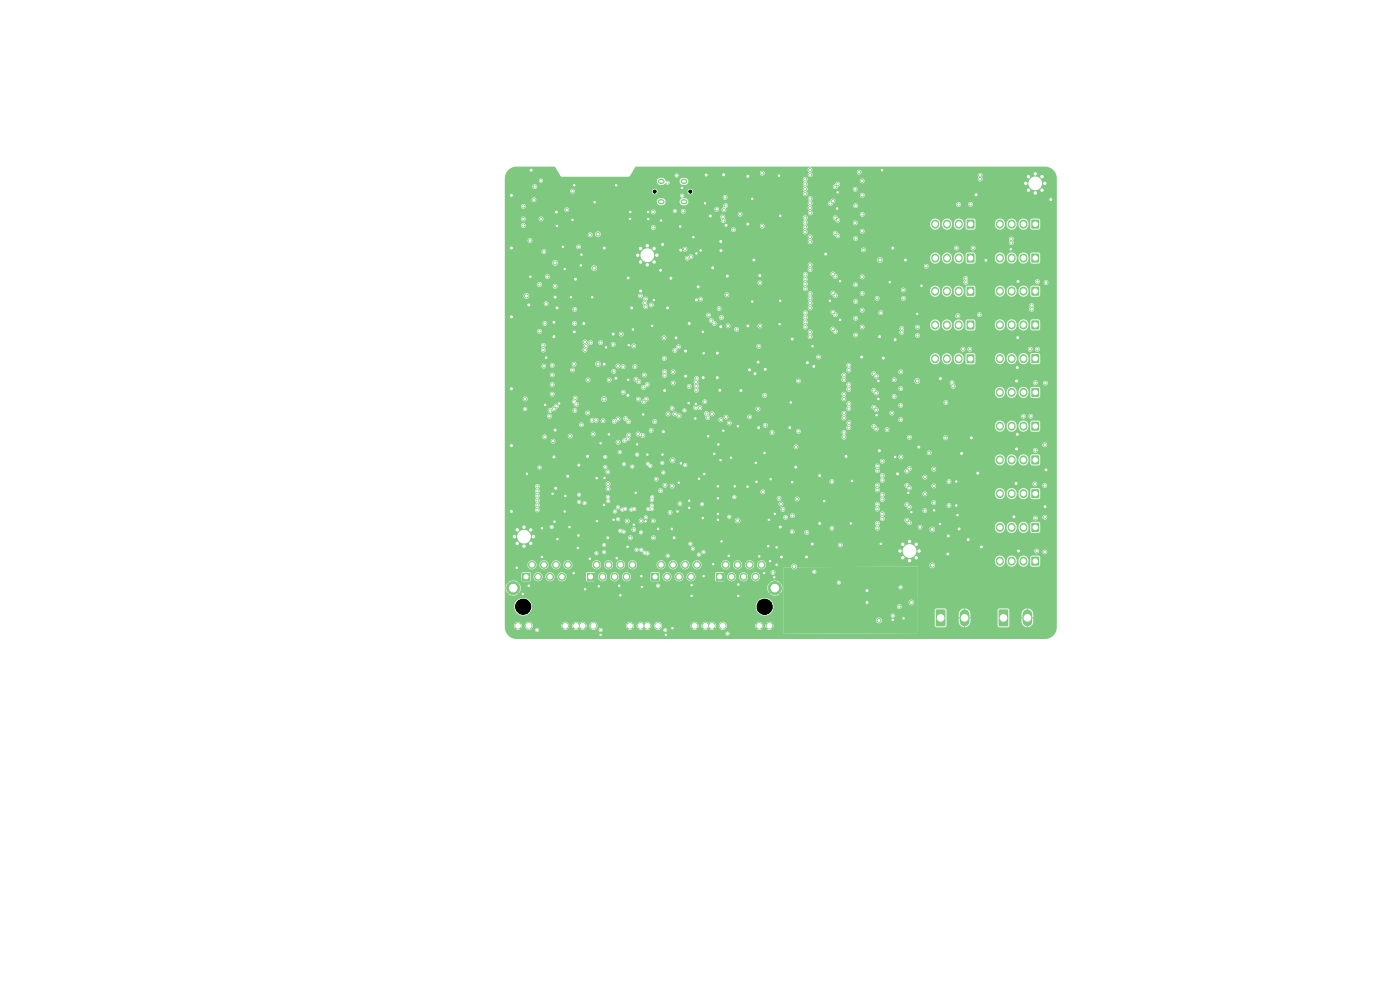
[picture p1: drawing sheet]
<svg xmlns="http://www.w3.org/2000/svg" width="297mm" height="210mm" viewBox="0 0 297 210" stroke-linecap="round" stroke-linejoin="round" font-family="sans-serif">
<path d="M110.8 121.6h1.5v1.5h-1.5z" fill="#7fc87f"/>
<g fill="#7fc87f" stroke="#7fc87f" stroke-width=".21">
<circle cx="112.9" cy="119.8" r=".75"/>
<circle cx="114.1" cy="122.4" r=".75"/>
<circle cx="115.4" cy="119.8" r=".75"/>
<circle cx="116.7" cy="122.4" r=".75"/>
<circle cx="117.9" cy="119.8" r=".75"/>
<circle cx="119.2" cy="122.4" r=".75"/>
<circle cx="120.5" cy="119.8" r=".75"/>
<circle cx="109.9" cy="132.8" r=".65"/>
<circle cx="112.2" cy="132.8" r=".65"/>
<circle cx="119.9" cy="132.8" r=".65"/>
<circle cx="122.2" cy="132.8" r=".65"/>
</g>
<path d="M124.5 121.6h1.5v1.5h-1.5z" fill="#7fc87f"/>
<g fill="#7fc87f" stroke="#7fc87f" stroke-width=".21">
<circle cx="126.6" cy="119.8" r=".75"/>
<circle cx="127.8" cy="122.4" r=".75"/>
<circle cx="129.1" cy="119.8" r=".75"/>
<circle cx="130.4" cy="122.4" r=".75"/>
<circle cx="131.6" cy="119.8" r=".75"/>
<circle cx="132.9" cy="122.4" r=".75"/>
<circle cx="134.2" cy="119.8" r=".75"/>
<circle cx="123.6" cy="132.8" r=".65"/>
<circle cx="125.9" cy="132.8" r=".65"/>
<circle cx="133.6" cy="132.8" r=".65"/>
<circle cx="135.9" cy="132.8" r=".65"/>
</g>
<path d="M138.2 121.6h1.5v1.5h-1.5z" fill="#7fc87f"/>
<g fill="#7fc87f" stroke="#7fc87f" stroke-width=".21">
<circle cx="140.2" cy="119.8" r=".75"/>
<circle cx="141.5" cy="122.4" r=".75"/>
<circle cx="142.8" cy="119.8" r=".75"/>
<circle cx="144.1" cy="122.4" r=".75"/>
<circle cx="145.3" cy="119.8" r=".75"/>
<circle cx="146.6" cy="122.4" r=".75"/>
<circle cx="147.9" cy="119.8" r=".75"/>
<circle cx="137.3" cy="132.8" r=".65"/>
<circle cx="139.6" cy="132.8" r=".65"/>
<circle cx="147.4" cy="132.8" r=".65"/>
<circle cx="149.6" cy="132.8" r=".65"/>
</g>
<path d="M151.9 121.6h1.5v1.5h-1.5z" fill="#7fc87f"/>
<g fill="#7fc87f" stroke="#7fc87f" stroke-width=".21">
<circle cx="153.9" cy="119.8" r=".75"/>
<circle cx="155.2" cy="122.4" r=".75"/>
<circle cx="156.5" cy="119.8" r=".75"/>
<circle cx="157.8" cy="122.4" r=".75"/>
<circle cx="159" cy="119.8" r=".75"/>
<circle cx="160.3" cy="122.4" r=".75"/>
<circle cx="161.6" cy="119.8" r=".75"/>
<circle cx="151" cy="132.8" r=".65"/>
<circle cx="153.3" cy="132.8" r=".65"/>
<circle cx="161.1" cy="132.8" r=".65"/>
<circle cx="163.2" cy="132.8" r=".65"/>
<circle cx="108.9" cy="124.8" r="1.4"/>
<circle cx="164.4" cy="124.8" r="1.4"/>
</g>
<path d="M205.1 75.2h1.6v1.8h-1.6z" fill="#7fc87f"/>
<path d="M198.4 76v.2M200.9 76v.2M203.4 76v.2" fill="none" stroke="#7fc87f" stroke-width="1.7"/>
<path d="M205.1 68h1.6v1.8h-1.6z" fill="#7fc87f"/>
<path d="M198.4 68.8v.3M200.9 68.8v.3M203.4 68.8v.3" fill="none" stroke="#7fc87f" stroke-width="1.7"/>
<path d="M205.1 46.6h1.6v1.8h-1.6z" fill="#7fc87f"/>
<path d="M198.4 47.4v.3M200.9 47.4v.3M203.4 47.4v.3" fill="none" stroke="#7fc87f" stroke-width="1.7"/>
<path d="M218.8 96.7h1.6v1.8h-1.6z" fill="#7fc87f"/>
<path d="M212.1 97.4v.3M214.6 97.4v.3M217.1 97.4v.3" fill="none" stroke="#7fc87f" stroke-width="1.7"/>
<path d="M218.8 82.3h1.6v1.8h-1.6z" fill="#7fc87f"/>
<path d="M212.1 83.1v.3M214.6 83.1v.3M217.1 83.1v.3" fill="none" stroke="#7fc87f" stroke-width="1.7"/>
<path d="M198.6 129.3h1.7l.3 .1v3.2l-.2 .2-1.6 .1-.3-.2z" fill="#7fc87f"/>
<path d="M204.6 130.3v1.5" fill="none" stroke="#7fc87f" stroke-width="2.1"/>
<path d="M218.8 75.2h1.6v1.8h-1.6z" fill="#7fc87f"/>
<path d="M212.1 76v.2M214.6 76v.2M217.1 76v.2" fill="none" stroke="#7fc87f" stroke-width="1.7"/>
<g fill="#7fc87f" stroke="#7fc87f" stroke-width=".21">
<circle cx="219.6" cy="36.9" r=".4"/>
<circle cx="221.1" cy="37.5" r=".4"/>
<circle cx="218.2" cy="37.5" r=".4"/>
<circle cx="221.6" cy="38.9" r=".4"/>
<circle cx="219.6" cy="38.9" r="2.7"/>
<circle cx="217.6" cy="38.9" r=".4"/>
<circle cx="221.1" cy="40.3" r=".4"/>
<circle cx="218.2" cy="40.3" r=".4"/>
<circle cx="219.6" cy="40.9" r=".4"/>
</g>
<path d="M205.1 53.8h1.6v1.8h-1.6z" fill="#7fc87f"/>
<path d="M198.4 54.6v.3M200.9 54.6v.3M203.4 54.6v.3" fill="none" stroke="#7fc87f" stroke-width="1.7"/>
<path d="M218.8 103.8h1.6v1.8h-1.6z" fill="#7fc87f"/>
<path d="M212.1 104.6v.2M214.6 104.6v.2M217.1 104.6v.2" fill="none" stroke="#7fc87f" stroke-width="1.7"/>
<path d="M218.8 53.8h1.6v1.8h-1.6z" fill="#7fc87f"/>
<path d="M212.1 54.6v.3M214.6 54.6v.3M217.1 54.6v.3" fill="none" stroke="#7fc87f" stroke-width="1.7"/>
<g fill="#7fc87f" stroke="#7fc87f" stroke-width=".21">
<circle cx="190.9" cy="116.9" r=".4"/>
<circle cx="191.5" cy="115.5" r=".4"/>
<circle cx="191.5" cy="118.3" r=".4"/>
<circle cx="192.9" cy="114.9" r=".4"/>
<circle cx="192.9" cy="116.9" r="2.7"/>
<circle cx="192.9" cy="118.9" r=".4"/>
<circle cx="194.4" cy="115.5" r=".4"/>
<circle cx="194.4" cy="118.3" r=".4"/>
<circle cx="195" cy="116.9" r=".4"/>
</g>
<path d="M211.9 129.3h1.8l.2 .1v3.2l-.1 .2-1.7 .1-.2-.2z" fill="#7fc87f"/>
<path d="M218 130.3v1.5" fill="none" stroke="#7fc87f" stroke-width="2.1"/>
<path d="M218.8 60.9h1.6v1.8h-1.6z" fill="#7fc87f"/>
<path d="M212.1 61.6v.3M214.6 61.6v.3M217.1 61.6v.3" fill="none" stroke="#7fc87f" stroke-width="1.7"/>
<path d="M218.8 89.5h1.6v1.8h-1.6z" fill="#7fc87f"/>
<path d="M212.1 90.3v.2M214.6 90.3v.2M217.1 90.3v.2" fill="none" stroke="#7fc87f" stroke-width="1.7"/>
<g fill="#7fc87f" stroke="#7fc87f" stroke-width=".21">
<circle cx="137.3" cy="52.1" r=".4"/>
<circle cx="138.8" cy="52.7" r=".4"/>
<circle cx="135.9" cy="52.7" r=".4"/>
<circle cx="139.3" cy="54.1" r=".4"/>
<circle cx="137.3" cy="54.1" r="2.7"/>
<circle cx="135.3" cy="54.1" r=".4"/>
<circle cx="138.8" cy="55.6" r=".4"/>
<circle cx="135.9" cy="55.6" r=".4"/>
<circle cx="137.3" cy="56.2" r=".4"/>
<circle cx="111.2" cy="115.9" r=".4"/>
<circle cx="109.7" cy="115.3" r=".4"/>
<circle cx="112.6" cy="115.3" r=".4"/>
<circle cx="109.1" cy="113.8" r=".4"/>
<circle cx="111.2" cy="113.8" r="2.7"/>
<circle cx="113.2" cy="113.8" r=".4"/>
<circle cx="109.7" cy="112.4" r=".4"/>
<circle cx="112.6" cy="112.4" r=".4"/>
<circle cx="111.2" cy="111.8" r=".4"/>
</g>
<path d="M218.8 46.6h1.6v1.8h-1.6z" fill="#7fc87f"/>
<path d="M212.1 47.4v.3M214.6 47.4v.3M217.1 47.4v.3" fill="none" stroke="#7fc87f" stroke-width="1.7"/>
<path d="M218.8 118.1h1.6v1.8h-1.6z" fill="#7fc87f"/>
<path d="M212.1 118.9v.3M214.6 118.9v.3M217.1 118.9v.3" fill="none" stroke="#7fc87f" stroke-width="1.7"/>
<path d="M218.8 111h1.6v1.8h-1.6z" fill="#7fc87f"/>
<path d="M212.1 111.8v.2M214.6 111.8v.2M217.1 111.8v.2" fill="none" stroke="#7fc87f" stroke-width="1.7"/>
<path d="M218.8 68h1.6v1.8h-1.6z" fill="#7fc87f"/>
<path d="M212.1 68.8v.2M214.6 68.8v.2M217.1 68.8v.2" fill="none" stroke="#7fc87f" stroke-width="1.7"/>
<path d="M140.1 38.5h.3M144.9 38.5h.4M140.1 42.8h.3M144.9 42.8h.4" fill="none" stroke="#7fc87f" stroke-width="1.1"/>
<path d="M205.1 60.9h1.6v1.8h-1.6z" fill="#7fc87f"/>
<path d="M198.4 61.7v.2M200.9 61.7v.2M203.4 61.7v.2" fill="none" stroke="#7fc87f" stroke-width="1.7"/>
<g fill="#7fc87f" stroke="#7fc87f" stroke-width=".21">
<circle cx="187.2" cy="106" r=".3"/>
<circle cx="171.9" cy="50.2" r=".3"/>
<circle cx="126.5" cy="117.4" r=".22"/>
<circle cx="128.2" cy="117.1" r=".22"/>
<circle cx="128.2" cy="115.6" r=".22"/>
<circle cx="167.8" cy="85.4" r=".3"/>
<circle cx="164.2" cy="122.5" r=".23"/>
<circle cx="125.1" cy="118.5" r=".23"/>
<circle cx="147.7" cy="53.8" r=".3"/>
<circle cx="143" cy="114.1" r=".4"/>
<circle cx="108.5" cy="94.5" r=".4"/>
<circle cx="221.9" cy="99.7" r=".4"/>
<circle cx="165.8" cy="118.2" r=".4"/>
<circle cx="160.9" cy="90.7" r=".4"/>
<circle cx="165.3" cy="37.3" r=".23"/>
<circle cx="179.5" cy="96.8" r=".4"/>
<circle cx="163.4" cy="119" r=".23"/>
<circle cx="156.6" cy="126.4" r=".23"/>
<circle cx="152.3" cy="105.7" r=".23"/>
<circle cx="216" cy="59.7" r=".4"/>
<circle cx="128.2" cy="77.3" r=".4"/>
<circle cx="165.5" cy="63.8" r=".23"/>
<circle cx="207.1" cy="41.3" r=".4"/>
<circle cx="115" cy="118.2" r=".23"/>
<circle cx="215.6" cy="102.6" r=".4"/>
<circle cx="142.5" cy="112.2" r=".23"/>
<circle cx="203.1" cy="109.3" r=".3"/>
<circle cx="145.5" cy="74.5" r=".4"/>
<circle cx="174.9" cy="106.3" r=".3"/>
<circle cx="133.2" cy="83.9" r=".4"/>
<circle cx="134.9" cy="104.5" r=".3"/>
<circle cx="138.7" cy="63.7" r=".3"/>
<circle cx="108.5" cy="82.5" r=".4"/>
<circle cx="182.8" cy="75.7" r=".4"/>
<circle cx="144" cy="102.4" r=".3"/>
<circle cx="124.1" cy="125" r=".23"/>
<circle cx="152.2" cy="74.9" r=".4"/>
<circle cx="128.2" cy="101.4" r=".3"/>
<circle cx="158.7" cy="37.4" r=".4"/>
<circle cx="180.5" cy="111" r=".3"/>
<circle cx="199.4" cy="111.1" r=".23"/>
<circle cx="215.9" cy="71.6" r=".4"/>
<circle cx="216.1" cy="116.9" r=".4"/>
<circle cx="154.6" cy="117.9" r=".23"/>
<circle cx="152.9" cy="53.2" r=".4"/>
<circle cx="126.6" cy="101.4" r=".22"/>
<circle cx="152.9" cy="51.2" r=".4"/>
<circle cx="136.1" cy="122.2" r=".23"/>
<circle cx="120.8" cy="111.8" r=".23"/>
<circle cx="152.9" cy="69.3" r=".4"/>
<circle cx="165.5" cy="111.8" r=".4"/>
<circle cx="158.7" cy="47.5" r=".4"/>
<circle cx="150.7" cy="45.8" r=".4"/>
<circle cx="157.2" cy="82.8" r=".4"/>
<circle cx="186.6" cy="71.4" r=".4"/>
<circle cx="192.1" cy="55.2" r=".4"/>
<circle cx="137.5" cy="46.5" r=".3"/>
<circle cx="140.6" cy="51.9" r=".4"/>
<circle cx="117.5" cy="96.9" r=".4"/>
<circle cx="215.1" cy="109.6" r=".4"/>
<circle cx="108.5" cy="41.4" r=".4"/>
<circle cx="168.8" cy="99.1" r=".4"/>
<circle cx="215.8" cy="92.1" r=".4"/>
<circle cx="145.5" cy="79.8" r=".4"/>
<circle cx="117.5" cy="68.4" r=".4"/>
<circle cx="118.1" cy="47.9" r=".3"/>
<circle cx="162.3" cy="78.3" r=".4"/>
<circle cx="127.4" cy="134.7" r=".23"/>
<circle cx="189.4" cy="52.6" r=".4"/>
<circle cx="175.2" cy="53.9" r=".4"/>
<circle cx="204" cy="96.2" r=".4"/>
<circle cx="193.3" cy="108.6" r=".3"/>
<circle cx="160.8" cy="76.8" r=".4"/>
<circle cx="128.1" cy="107.1" r=".3"/>
<circle cx="152.7" cy="82.8" r=".4"/>
<circle cx="117.8" cy="91.2" r=".4"/>
<circle cx="152.8" cy="97.6" r=".3"/>
<circle cx="137.3" cy="96.4" r=".22"/>
<circle cx="190.4" cy="100.5" r=".4"/>
<circle cx="186.5" cy="95.6" r=".4"/>
<circle cx="146.1" cy="85.5" r=".3"/>
<circle cx="152.3" cy="109" r=".23"/>
<circle cx="160.2" cy="79.3" r=".4"/>
<circle cx="130.1" cy="70.9" r=".4"/>
<circle cx="141.6" cy="65.3" r=".4"/>
<circle cx="144.5" cy="98.3" r=".3"/>
<circle cx="173.9" cy="111" r=".4"/>
<circle cx="183.9" cy="127.8" r=".4"/>
<circle cx="128.9" cy="114.1" r=".4"/>
<circle cx="136.4" cy="87.9" r=".3"/>
<circle cx="167.5" cy="90.7" r=".4"/>
<circle cx="202.9" cy="102.2" r=".3"/>
<circle cx="205.4" cy="114.5" r=".4"/>
<circle cx="118.2" cy="65.3" r=".4"/>
<circle cx="215.7" cy="95.2" r=".4"/>
<circle cx="133.1" cy="116" r=".23"/>
<circle cx="199.5" cy="80.3" r=".4"/>
<circle cx="215.7" cy="80.8" r=".4"/>
<circle cx="149.4" cy="100.5" r=".3"/>
<circle cx="163" cy="115.9" r=".23"/>
<circle cx="187.4" cy="76" r=".4"/>
<circle cx="108.5" cy="52.6" r=".4"/>
<circle cx="118.3" cy="114.4" r=".22"/>
<circle cx="189.4" cy="131.5" r=".3"/>
<circle cx="176.1" cy="63.8" r=".3"/>
<circle cx="186.3" cy="84.6" r=".3"/>
<circle cx="161.2" cy="58.5" r=".4"/>
<circle cx="117.5" cy="71.4" r=".4"/>
<circle cx="221.7" cy="107.5" r=".4"/>
<circle cx="214.4" cy="52.9" r=".23"/>
<circle cx="168.1" cy="102.3" r=".3"/>
<circle cx="146.7" cy="124.1" r=".23"/>
<circle cx="183.9" cy="125.3" r=".4"/>
<circle cx="136.2" cy="124.5" r=".23"/>
<circle cx="194.6" cy="66.6" r=".3"/>
<circle cx="140.5" cy="96.4" r=".22"/>
<circle cx="121.4" cy="46.7" r=".3"/>
<circle cx="121.8" cy="70.4" r=".4"/>
<circle cx="134.3" cy="69.9" r=".23"/>
<circle cx="119.4" cy="52.4" r=".3"/>
<circle cx="123.2" cy="56.3" r=".3"/>
<circle cx="154" cy="47.8" r=".4"/>
<circle cx="156.6" cy="124" r=".23"/>
<circle cx="119.8" cy="108.5" r=".23"/>
<circle cx="127.4" cy="94" r=".23"/>
<circle cx="147.7" cy="63.6" r=".4"/>
<circle cx="178.2" cy="59.6" r=".3"/>
<circle cx="146.7" cy="126.4" r=".23"/>
<circle cx="148.6" cy="53.1" r=".3"/>
<circle cx="108.5" cy="108.5" r=".4"/>
<circle cx="144.7" cy="39.9" r=".23"/>
<circle cx="195.5" cy="60.6" r=".3"/>
<circle cx="201.1" cy="117.5" r=".4"/>
<circle cx="123.4" cy="54" r=".3"/>
<circle cx="164.8" cy="116.1" r=".23"/>
<circle cx="141.3" cy="134.7" r=".23"/>
<circle cx="222.9" cy="42.3" r=".4"/>
<circle cx="173.9" cy="100.9" r=".4"/>
<circle cx="177.6" cy="44.2" r=".3"/>
<circle cx="143.4" cy="71.7" r=".4"/>
<circle cx="115.9" cy="75.9" r=".3"/>
<circle cx="126.7" cy="110.5" r=".23"/>
<circle cx="150.2" cy="92.5" r=".3"/>
<circle cx="135.9" cy="61.7" r=".4"/>
<circle cx="189.9" cy="96.9" r=".3"/>
<circle cx="124.7" cy="96.8" r=".4"/>
<circle cx="149.6" cy="43.1" r=".3"/>
<circle cx="162.2" cy="96.1" r=".3"/>
<circle cx="112.2" cy="64.7" r=".4"/>
<circle cx="194.9" cy="94.8" r=".4"/>
<circle cx="148.3" cy="101.6" r=".23"/>
<circle cx="215.8" cy="78" r=".4"/>
<circle cx="160.3" cy="98.2" r=".3"/>
<circle cx="121.7" cy="121.6" r=".23"/>
<circle cx="163.5" cy="101.6" r=".3"/>
<circle cx="119.8" cy="57.1" r=".3"/>
<circle cx="134" cy="65.3" r=".4"/>
<circle cx="122.1" cy="59.2" r=".4"/>
<circle cx="117.2" cy="104.7" r=".3"/>
<circle cx="171.3" cy="76.9" r=".4"/>
<circle cx="144.4" cy="53.1" r=".4"/>
<circle cx="111.8" cy="100.5" r=".3"/>
<circle cx="130.8" cy="118.4" r=".23"/>
<circle cx="186.9" cy="115.4" r=".3"/>
<circle cx="147.5" cy="88.8" r=".3"/>
<circle cx="126.1" cy="42.9" r=".3"/>
<circle cx="159.9" cy="55.2" r=".4"/>
<circle cx="120.4" cy="101" r=".4"/>
<circle cx="110.9" cy="126" r=".23"/>
<circle cx="168.1" cy="71.9" r=".4"/>
<circle cx="159.6" cy="42.2" r=".3"/>
<circle cx="192.7" cy="104.6" r=".3"/>
<circle cx="189.9" cy="72.1" r=".4"/>
<circle cx="158.7" cy="69.1" r=".4"/>
<circle cx="158.6" cy="103.2" r=".23"/>
<circle cx="180.8" cy="102" r=".3"/>
<circle cx="147.1" cy="50.3" r=".3"/>
<circle cx="121.8" cy="39.3" r=".3"/>
<circle cx="112.7" cy="36.1" r=".4"/>
<circle cx="203.5" cy="112.2" r=".4"/>
<circle cx="117.6" cy="110.7" r=".23"/>
<circle cx="140.1" cy="57.3" r=".4"/>
<circle cx="155.9" cy="103.2" r=".23"/>
<circle cx="133.3" cy="80.6" r=".3"/>
<circle cx="149.8" cy="37.1" r=".4"/>
<circle cx="118" cy="45" r=".4"/>
<circle cx="134.5" cy="111.3" r=".3"/>
<circle cx="148.1" cy="60.8" r=".4"/>
<circle cx="151.5" cy="96.3" r=".3"/>
<circle cx="146.2" cy="106.2" r=".23"/>
<circle cx="152.3" cy="110.3" r=".23"/>
<circle cx="165.4" cy="68.7" r=".23"/>
<circle cx="198.2" cy="108.3" r=".22"/>
<circle cx="149.2" cy="80.1" r=".4"/>
<circle cx="109.6" cy="120.4" r=".23"/>
<circle cx="206.1" cy="92.9" r=".4"/>
<circle cx="172.4" cy="73.4" r=".3"/>
<circle cx="153.5" cy="37.1" r=".4"/>
<circle cx="162.1" cy="121.6" r=".23"/>
<circle cx="149.1" cy="70.4" r=".3"/>
<circle cx="208.2" cy="116" r=".4"/>
<circle cx="164.4" cy="109" r=".23"/>
<circle cx="171.1" cy="118.2" r=".4"/>
<circle cx="129.2" cy="92.1" r=".3"/>
<circle cx="144.3" cy="48" r=".3"/>
<circle cx="119.9" cy="105.2" r=".23"/>
<circle cx="178.2" cy="67.9" r=".3"/>
<circle cx="201.2" cy="113.7" r=".4"/>
<circle cx="156.5" cy="90.4" r=".3"/>
<circle cx="141" cy="82.8" r=".4"/>
<circle cx="186" cy="88.1" r=".3"/>
<circle cx="135.2" cy="94.3" r=".3"/>
<circle cx="128.2" cy="52.6" r=".4"/>
<circle cx="117.8" cy="63" r=".4"/>
<circle cx="130.2" cy="110.2" r=".22"/>
<circle cx="130.7" cy="80.2" r=".4"/>
<circle cx="202.9" cy="107.2" r=".3"/>
<circle cx="164.8" cy="119.8" r=".23"/>
<circle cx="153.5" cy="91.4" r=".3"/>
<circle cx="149.3" cy="74.9" r=".3"/>
<circle cx="137" cy="110.6" r=".3"/>
<circle cx="152.2" cy="80.1" r=".4"/>
<circle cx="131.4" cy="124.2" r=".23"/>
<circle cx="152.3" cy="103.2" r=".23"/>
<circle cx="115" cy="112.1" r=".23"/>
<circle cx="151.2" cy="56.8" r=".4"/>
<circle cx="130.7" cy="39.3" r=".3"/>
<circle cx="188.8" cy="59.9" r=".3"/>
<circle cx="172.6" cy="77.7" r=".4"/>
<circle cx="165.5" cy="45.8" r=".23"/>
<circle cx="117.9" cy="103.6" r=".4"/>
<circle cx="149.3" cy="122.2" r=".23"/>
<circle cx="123.9" cy="68.6" r=".4"/>
<circle cx="187.1" cy="36.1" r=".3"/>
<circle cx="161.1" cy="118" r=".23"/>
<circle cx="137.5" cy="45" r=".3"/>
<circle cx="127" cy="124.4" r=".23"/>
<circle cx="125.6" cy="63" r=".3"/>
<circle cx="172.3" cy="115.4" r=".4"/>
<circle cx="149.1" cy="109.9" r=".23"/>
<circle cx="160.5" cy="102.2" r=".23"/>
<circle cx="133.3" cy="59" r=".4"/>
<circle cx="122.7" cy="113.6" r=".23"/>
<circle cx="143.7" cy="108.5" r=".3"/>
<circle cx="133.7" cy="45" r=".3"/>
<circle cx="159.6" cy="64" r=".3"/>
<circle cx="138.3" cy="69.1" r=".3"/>
<circle cx="151.3" cy="119.7" r=".23"/>
<circle cx="133.4" cy="73.2" r=".3"/>
<circle cx="146.2" cy="68.6" r=".4"/>
<circle cx="128.6" cy="73.7" r=".3"/>
<circle cx="140.7" cy="91.6" r=".4"/>
<circle cx="186.3" cy="80.8" r=".3"/>
<circle cx="112.2" cy="124.2" r=".23"/>
<circle cx="131.6" cy="126.3" r=".23"/>
<circle cx="191.7" cy="131.2" r=".3"/>
<circle cx="142.3" cy="59" r=".4"/>
<circle cx="152.4" cy="94.3" r=".3"/>
<circle cx="159" cy="78.5" r=".4"/>
<circle cx="122.6" cy="116.2" r=".23"/>
<circle cx="140.2" cy="46.8" r=".3"/>
<circle cx="163.1" cy="110.3" r=".23"/>
<circle cx="207.4" cy="100.4" r=".4"/>
<circle cx="147.6" cy="85.7" r=".3"/>
<circle cx="121.1" cy="63" r=".3"/>
<circle cx="146.2" cy="107.7" r=".23"/>
<circle cx="154.3" cy="58.6" r=".4"/>
<circle cx="177.7" cy="40.8" r=".3"/>
<circle cx="118.6" cy="85.6" r=".3"/>
<circle cx="133.7" cy="46.4" r=".3"/>
<circle cx="209.2" cy="55.2" r=".4"/>
<circle cx="153.1" cy="114.9" r=".23"/>
<circle cx="112.5" cy="58.7" r=".3"/>
<circle cx="115.6" cy="85.9" r=".3"/>
<circle cx="122.8" cy="98.7" r=".4"/>
<circle cx="155.1" cy="97.1" r=".23"/>
<circle cx="108.5" cy="67.2" r=".4"/>
<circle cx="139.6" cy="112.2" r=".23"/>
<circle cx="142.7" cy="133.3" r=".23"/>
<circle cx="139.6" cy="124.2" r=".23"/>
<circle cx="141.7" cy="117.9" r=".23"/>
<circle cx="148.3" cy="117.6" r=".23"/>
<circle cx="149.2" cy="117.1" r=".22"/>
<circle cx="193.4" cy="127.8" r=".4"/>
<circle cx="186.1" cy="99.9" r=".3"/>
<circle cx="170.8" cy="41.1" r=".3"/>
<circle cx="181.5" cy="67.5" r=".3"/>
<circle cx="181.5" cy="43.6" r=".3"/>
<circle cx="188.2" cy="91.2" r=".3"/>
<circle cx="189.7" cy="80.6" r=".3"/>
<circle cx="181.5" cy="71.1" r=".3"/>
<circle cx="189.7" cy="84.1" r=".3"/>
<circle cx="196.2" cy="104.8" r=".3"/>
<circle cx="181.4" cy="40.2" r=".3"/>
<circle cx="189.2" cy="87.6" r=".3"/>
<circle cx="195.2" cy="111.8" r=".3"/>
<circle cx="196.2" cy="101.2" r=".3"/>
<circle cx="181.5" cy="50.6" r=".3"/>
<circle cx="181.5" cy="64" r=".3"/>
<circle cx="181.5" cy="60.4" r=".3"/>
<circle cx="196.2" cy="108.3" r=".3"/>
<circle cx="181.4" cy="47.3" r=".3"/>
<circle cx="204.3" cy="74.1" r=".3"/>
<circle cx="182.3" cy="36.5" r=".3"/>
<circle cx="197.8" cy="112.3" r=".4"/>
<circle cx="186.8" cy="66.3" r=".3"/>
<circle cx="186.5" cy="131.6" r=".4"/>
<circle cx="198.1" cy="106.6" r=".3"/>
<circle cx="197.8" cy="119.9" r=".4"/>
<circle cx="183.2" cy="53" r=".3"/>
<circle cx="201.3" cy="102.2" r=".3"/>
<circle cx="182.9" cy="69.4" r=".3"/>
<circle cx="182.9" cy="65.8" r=".3"/>
<circle cx="186.1" cy="63.3" r=".3"/>
<circle cx="182.9" cy="45.5" r=".3"/>
<circle cx="201.3" cy="107.2" r=".3"/>
<circle cx="194.6" cy="80.8" r=".4"/>
<circle cx="192.9" cy="92.8" r=".3"/>
<circle cx="186.7" cy="55.2" r=".4"/>
<circle cx="178" cy="123.6" r=".22"/>
<circle cx="197.1" cy="96.1" r=".3"/>
<circle cx="191.1" cy="78.9" r=".3"/>
<circle cx="182.9" cy="58.7" r=".3"/>
<circle cx="191.1" cy="86" r=".3"/>
<circle cx="182.9" cy="49" r=".3"/>
<circle cx="191.1" cy="82.4" r=".3"/>
<circle cx="182.9" cy="62.3" r=".3"/>
<circle cx="200.6" cy="92.9" r=".3"/>
<circle cx="182.9" cy="41.4" r=".3"/>
<circle cx="182.9" cy="38.4" r=".3"/>
<circle cx="191.1" cy="89" r=".3"/>
<circle cx="198.1" cy="103.1" r=".3"/>
<circle cx="200.7" cy="85.4" r=".3"/>
<circle cx="198.1" cy="99.5" r=".3"/>
<circle cx="205.7" cy="74.1" r=".3"/>
<circle cx="148.9" cy="107" r=".22"/>
<circle cx="144.2" cy="106.8" r=".3"/>
<circle cx="131.1" cy="110.2" r=".23"/>
<circle cx="117" cy="111.8" r=".22"/>
<circle cx="142.2" cy="108.7" r=".3"/>
<circle cx="145.4" cy="98.7" r=".22"/>
<circle cx="138.6" cy="110.5" r=".3"/>
<circle cx="154.7" cy="109.6" r=".23"/>
<circle cx="186.1" cy="112.1" r=".3"/>
<circle cx="187.2" cy="97.8" r=".3"/>
<circle cx="191" cy="124.6" r=".23"/>
<circle cx="136" cy="110.5" r=".3"/>
<circle cx="138.6" cy="114.1" r=".3"/>
<circle cx="171.8" cy="36" r=".3"/>
<circle cx="194.6" cy="71.2" r=".3"/>
<circle cx="194.6" cy="69.4" r=".3"/>
<circle cx="192.4" cy="107" r=".3"/>
<circle cx="186.1" cy="107" r=".3"/>
<circle cx="177.7" cy="39.1" r=".3"/>
<circle cx="170.8" cy="38.1" r=".3"/>
<circle cx="161" cy="73.5" r=".3"/>
<circle cx="176.5" cy="102.2" r=".3"/>
<circle cx="169.4" cy="91.5" r=".3"/>
<circle cx="169.4" cy="80.8" r=".3"/>
<circle cx="161.2" cy="60" r=".3"/>
<circle cx="168.9" cy="94.8" r=".3"/>
<circle cx="178.3" cy="115.6" r=".3"/>
<circle cx="161.7" cy="36.7" r=".3"/>
<circle cx="161.7" cy="48" r=".3"/>
<circle cx="176.5" cy="112.1" r=".3"/>
<circle cx="161.2" cy="69.1" r=".3"/>
<circle cx="203.4" cy="43.4" r=".3"/>
<circle cx="205.9" cy="43.3" r=".3"/>
<circle cx="171.9" cy="51.3" r=".3"/>
<circle cx="148.5" cy="86.5" r=".3"/>
<circle cx="137.1" cy="84.7" r=".3"/>
<circle cx="147.7" cy="81.1" r=".3"/>
<circle cx="147.6" cy="86.5" r=".3"/>
<circle cx="136.6" cy="85.2" r=".3"/>
<circle cx="147.7" cy="81.9" r=".3"/>
<circle cx="161.8" cy="104.3" r=".3"/>
<circle cx="135.2" cy="96.4" r=".23"/>
<circle cx="117.2" cy="77.5" r=".3"/>
<circle cx="187.2" cy="109" r=".3"/>
<circle cx="185.4" cy="79.3" r=".3"/>
<circle cx="179" cy="79.5" r=".3"/>
<circle cx="141.1" cy="102.9" r=".3"/>
<circle cx="180.1" cy="85.6" r=".3"/>
<circle cx="170.9" cy="61.3" r=".3"/>
<circle cx="192.9" cy="103.5" r=".3"/>
<circle cx="186.1" cy="103.9" r=".3"/>
<circle cx="170.8" cy="48.2" r=".3"/>
<circle cx="191.6" cy="61.5" r=".3"/>
<circle cx="116.1" cy="58.7" r=".3"/>
<circle cx="138.6" cy="48.3" r=".3"/>
<circle cx="114.5" cy="60.4" r=".3"/>
<circle cx="168.4" cy="120.2" r=".4"/>
<circle cx="156.5" cy="110.4" r=".4"/>
<circle cx="155.8" cy="105.5" r=".23"/>
<circle cx="142.7" cy="97.7" r=".4"/>
<circle cx="114.5" cy="99.2" r=".23"/>
<circle cx="111.4" cy="84.6" r=".3"/>
<circle cx="114.5" cy="70.3" r=".3"/>
<circle cx="179" cy="84.6" r=".3"/>
<circle cx="219.7" cy="109.9" r=".3"/>
<circle cx="221.7" cy="109.7" r=".3"/>
<circle cx="171.9" cy="56.2" r=".3"/>
<circle cx="115.9" cy="64.4" r=".3"/>
<circle cx="160.8" cy="86.8" r=".3"/>
<circle cx="152.1" cy="44.4" r=".3"/>
<circle cx="140.7" cy="100.2" r=".23"/>
<circle cx="111" cy="47.8" r=".3"/>
<circle cx="129" cy="103.7" r=".3"/>
<circle cx="113.4" cy="39.6" r=".3"/>
<circle cx="131.1" cy="77.6" r=".3"/>
<circle cx="145.2" cy="87.1" r=".23"/>
<circle cx="162.3" cy="90.2" r=".3"/>
<circle cx="126" cy="56.9" r=".4"/>
<circle cx="123.4" cy="90.1" r=".3"/>
<circle cx="121.9" cy="65.6" r=".3"/>
<circle cx="115.4" cy="53.4" r=".3"/>
<circle cx="140.9" cy="71.7" r=".3"/>
<circle cx="139.2" cy="101.6" r=".3"/>
<circle cx="152.6" cy="65.5" r=".3"/>
<circle cx="162.2" cy="83.9" r=".3"/>
<circle cx="142.6" cy="103.1" r=".3"/>
<circle cx="128.1" cy="84.7" r=".4"/>
<circle cx="117.8" cy="55.8" r=".4"/>
<circle cx="142.8" cy="78.9" r=".3"/>
<circle cx="117.8" cy="60.7" r=".3"/>
<circle cx="121.9" cy="68.6" r=".3"/>
<circle cx="142.6" cy="86.6" r=".3"/>
<circle cx="113.3" cy="42.4" r=".3"/>
<circle cx="154.2" cy="62.5" r=".3"/>
<circle cx="121" cy="92.5" r=".3"/>
<circle cx="142.8" cy="81.3" r=".3"/>
<circle cx="115.6" cy="68.6" r=".3"/>
<circle cx="121.4" cy="40.6" r=".3"/>
<circle cx="134.4" cy="73.4" r=".3"/>
<circle cx="136.5" cy="82.2" r=".3"/>
<circle cx="111.7" cy="62.8" r=".4"/>
<circle cx="138.1" cy="91.3" r=".3"/>
<circle cx="124.1" cy="72.5" r=".3"/>
<circle cx="168.1" cy="112.8" r=".3"/>
<circle cx="125.3" cy="72.7" r=".3"/>
<circle cx="169.1" cy="105.9" r=".3"/>
<circle cx="129" cy="102.7" r=".3"/>
<circle cx="132.4" cy="98.5" r=".23"/>
<circle cx="140.1" cy="104.1" r=".3"/>
<circle cx="126.9" cy="49.7" r=".4"/>
<circle cx="121.8" cy="77.3" r=".3"/>
<circle cx="154.5" cy="69.1" r=".3"/>
<circle cx="153.8" cy="41.9" r=".3"/>
<circle cx="140.9" cy="76" r=".3"/>
<circle cx="165.3" cy="105.7" r=".3"/>
<circle cx="148.6" cy="63.5" r=".3"/>
<circle cx="154" cy="43.6" r=".3"/>
<circle cx="149.5" cy="85.2" r=".3"/>
<circle cx="143.1" cy="87.8" r=".3"/>
<circle cx="149.9" cy="87.7" r=".3"/>
<circle cx="153.6" cy="44.5" r=".3"/>
<circle cx="150.3" cy="66.8" r=".3"/>
<circle cx="144.1" cy="88.2" r=".3"/>
<circle cx="151.1" cy="87.8" r=".3"/>
<circle cx="165.7" cy="106.9" r=".3"/>
<circle cx="159" cy="88.4" r=".3"/>
<circle cx="152.9" cy="89.1" r=".3"/>
<circle cx="143.9" cy="73.6" r=".3"/>
<circle cx="153.3" cy="46" r=".3"/>
<circle cx="166.1" cy="108.1" r=".3"/>
<circle cx="150.9" cy="68" r=".3"/>
<circle cx="141" cy="78.9" r=".3"/>
<circle cx="153.5" cy="46.8" r=".3"/>
<circle cx="154.7" cy="89.7" r=".3"/>
<circle cx="141" cy="79.7" r=".3"/>
<circle cx="143.2" cy="74.3" r=".3"/>
<circle cx="151.5" cy="68.6" r=".3"/>
<circle cx="166.7" cy="109.7" r=".3"/>
<circle cx="163.8" cy="91.7" r=".3"/>
<circle cx="191.7" cy="63.3" r=".3"/>
<circle cx="170.9" cy="60.2" r=".3"/>
<circle cx="179" cy="91.7" r=".3"/>
<circle cx="170.9" cy="67.4" r=".3"/>
<circle cx="177.2" cy="66.8" r=".3"/>
<circle cx="171.9" cy="45.2" r=".3"/>
<circle cx="187.2" cy="100.9" r=".3"/>
<circle cx="132" cy="108.1" r=".22"/>
<circle cx="132.6" cy="107.9" r=".22"/>
<circle cx="133.7" cy="114.1" r=".3"/>
<circle cx="133.1" cy="110.5" r=".3"/>
<circle cx="133.9" cy="108.1" r=".22"/>
<circle cx="131.6" cy="112.6" r=".22"/>
<circle cx="132.3" cy="112.8" r=".22"/>
<circle cx="134.6" cy="108" r=".23"/>
<circle cx="134.5" cy="112.3" r=".3"/>
<circle cx="135" cy="116.6" r=".23"/>
<circle cx="136.1" cy="116.6" r=".23"/>
<circle cx="136" cy="112.9" r=".22"/>
<circle cx="136.8" cy="117.2" r=".23"/>
<circle cx="137" cy="109.8" r=".22"/>
<circle cx="137.4" cy="117.4" r=".22"/>
<circle cx="137.5" cy="108" r=".23"/>
<circle cx="147" cy="116.4" r=".23"/>
<circle cx="138.3" cy="108" r=".22"/>
<circle cx="138.3" cy="107.2" r=".22"/>
<circle cx="146.5" cy="115.4" r=".23"/>
<circle cx="138.3" cy="106.1" r=".23"/>
<circle cx="138.4" cy="105.5" r=".22"/>
<circle cx="137.4" cy="98.4" r=".23"/>
<circle cx="131.5" cy="95.9" r=".22"/>
<circle cx="131.1" cy="93.8" r=".3"/>
<circle cx="138" cy="98.9" r=".23"/>
<circle cx="140.5" cy="98.2" r=".22"/>
<circle cx="134.1" cy="99" r=".23"/>
<circle cx="128.4" cy="96.9" r=".23"/>
<circle cx="132.7" cy="88.8" r=".3"/>
<circle cx="133.2" cy="93.1" r=".3"/>
<circle cx="133.4" cy="92.3" r=".3"/>
<circle cx="128.4" cy="99.1" r=".23"/>
<circle cx="133.3" cy="89.5" r=".3"/>
<circle cx="128.9" cy="100.1" r=".3"/>
<circle cx="132.5" cy="93.4" r=".3"/>
<circle cx="128.9" cy="105.4" r=".23"/>
<circle cx="129" cy="106.3" r=".22"/>
<circle cx="131.1" cy="107.6" r=".23"/>
<circle cx="130.4" cy="108.5" r=".23"/>
<circle cx="192.4" cy="100" r=".3"/>
<circle cx="177.2" cy="58.6" r=".3"/>
<circle cx="170.9" cy="59.2" r=".3"/>
<circle cx="180.1" cy="90.7" r=".3"/>
<circle cx="191.1" cy="97" r=".3"/>
<circle cx="171.8" cy="44.2" r=".3"/>
<circle cx="171.9" cy="64.3" r=".3"/>
<circle cx="192.9" cy="99.4" r=".3"/>
<circle cx="186.1" cy="98.8" r=".3"/>
<circle cx="170.9" cy="68.4" r=".3"/>
<circle cx="170.9" cy="66.3" r=".3"/>
<circle cx="171.9" cy="43.1" r=".3"/>
<circle cx="171.9" cy="71.4" r=".3"/>
<circle cx="177.2" cy="46.2" r=".3"/>
<circle cx="170.8" cy="46.2" r=".3"/>
<circle cx="192.9" cy="107.6" r=".3"/>
<circle cx="186.1" cy="108" r=".3"/>
<circle cx="180.1" cy="89.7" r=".3"/>
<circle cx="180" cy="81.6" r=".3"/>
<circle cx="170.8" cy="40.1" r=".3"/>
<circle cx="171.9" cy="65.3" r=".3"/>
<circle cx="176.7" cy="69.8" r=".3"/>
<circle cx="171.9" cy="70.4" r=".3"/>
<circle cx="196.5" cy="56.5" r=".3"/>
<circle cx="170.9" cy="69.4" r=".3"/>
<circle cx="171.9" cy="62.3" r=".3"/>
<circle cx="180.1" cy="86.7" r=".3"/>
<circle cx="185.4" cy="86.4" r=".3"/>
<circle cx="179" cy="87.7" r=".3"/>
<circle cx="179" cy="92.7" r=".3"/>
<circle cx="177.2" cy="39.6" r=".3"/>
<circle cx="170.8" cy="39.1" r=".3"/>
<circle cx="135.4" cy="84.7" r=".3"/>
<circle cx="147.7" cy="82.8" r=".3"/>
<circle cx="179" cy="88.7" r=".3"/>
<circle cx="214.5" cy="51.5" r=".3"/>
<circle cx="214.5" cy="50.7" r=".3"/>
<circle cx="157" cy="45.5" r=".3"/>
<circle cx="155.6" cy="48.7" r=".3"/>
<circle cx="153.1" cy="67.4" r=".3"/>
<circle cx="156.3" cy="69.9" r=".3"/>
<circle cx="219.6" cy="95.5" r=".3"/>
<circle cx="221.7" cy="94.4" r=".3"/>
<circle cx="170.9" cy="58.2" r=".3"/>
<circle cx="177.2" cy="62.7" r=".3"/>
<circle cx="171.9" cy="63.3" r=".3"/>
<circle cx="186.1" cy="111" r=".3"/>
<circle cx="185.4" cy="90.5" r=".3"/>
<circle cx="185.9" cy="83.4" r=".3"/>
<circle cx="180.1" cy="82.6" r=".3"/>
<circle cx="187.2" cy="110" r=".3"/>
<circle cx="177.2" cy="49.5" r=".3"/>
<circle cx="217.1" cy="88.3" r=".3"/>
<circle cx="218.7" cy="88.3" r=".3"/>
<circle cx="171.9" cy="37" r=".3"/>
<circle cx="145.3" cy="52.9" r=".3"/>
<circle cx="135.9" cy="62.8" r=".3"/>
<circle cx="146.6" cy="54.5" r=".3"/>
<circle cx="136.8" cy="64.3" r=".3"/>
<circle cx="145.8" cy="54.8" r=".3"/>
<circle cx="136.9" cy="63.4" r=".3"/>
<circle cx="180.1" cy="78.5" r=".3"/>
<circle cx="219.5" cy="102.7" r=".3"/>
<circle cx="221.7" cy="103" r=".3"/>
<circle cx="191.3" cy="70.5" r=".3"/>
<circle cx="137" cy="65.1" r=".3"/>
<circle cx="138.2" cy="64.7" r=".3"/>
<circle cx="219.9" cy="116.9" r=".3"/>
<circle cx="221.7" cy="117.1" r=".3"/>
<circle cx="117.2" cy="83.6" r=".3"/>
<circle cx="187.2" cy="104.9" r=".3"/>
<circle cx="144.9" cy="44.8" r=".3"/>
<circle cx="138.6" cy="45" r=".3"/>
<circle cx="180.1" cy="77.5" r=".3"/>
<circle cx="176.7" cy="62.2" r=".3"/>
<circle cx="177.7" cy="46.7" r=".3"/>
<circle cx="170.8" cy="47.2" r=".3"/>
<circle cx="143.5" cy="37.2" r=".22"/>
<circle cx="143.2" cy="44.8" r=".22"/>
<circle cx="117.5" cy="86.7" r=".3"/>
<circle cx="125.6" cy="89.2" r=".3"/>
<circle cx="118.1" cy="86.2" r=".3"/>
<circle cx="126.5" cy="89.2" r=".3"/>
<circle cx="115.4" cy="77.7" r=".3"/>
<circle cx="124.8" cy="80.6" r=".3"/>
<circle cx="132.2" cy="83.2" r=".3"/>
<circle cx="121.4" cy="78.5" r=".3"/>
<circle cx="124.1" cy="74.3" r=".3"/>
<circle cx="115.3" cy="74.3" r=".3"/>
<circle cx="115.3" cy="73.3" r=".3"/>
<circle cx="124.3" cy="73.4" r=".3"/>
<circle cx="203.2" cy="67" r=".3"/>
<circle cx="207.8" cy="66.8" r=".3"/>
<circle cx="170.8" cy="49.2" r=".3"/>
<circle cx="177.7" cy="50" r=".3"/>
<circle cx="111" cy="43.8" r=".3"/>
<circle cx="176.7" cy="66.2" r=".3"/>
<circle cx="117.2" cy="81.6" r=".3"/>
<circle cx="179" cy="80.6" r=".3"/>
<circle cx="220.1" cy="59.7" r=".3"/>
<circle cx="221.9" cy="59.9" r=".3"/>
<circle cx="192.4" cy="103" r=".3"/>
<circle cx="186.1" cy="102.9" r=".3"/>
<circle cx="207.9" cy="38" r=".3"/>
<circle cx="207.9" cy="37.2" r=".3"/>
<circle cx="122" cy="87.1" r=".3"/>
<circle cx="114" cy="108.2" r=".3"/>
<circle cx="124.7" cy="87.6" r=".3"/>
<circle cx="114" cy="107.2" r=".3"/>
<circle cx="114" cy="106.2" r=".3"/>
<circle cx="131.1" cy="88.9" r=".3"/>
<circle cx="130.3" cy="89.4" r=".3"/>
<circle cx="114" cy="105.2" r=".3"/>
<circle cx="114" cy="104.2" r=".3"/>
<circle cx="125.9" cy="92.1" r=".3"/>
<circle cx="127.9" cy="89.3" r=".3"/>
<circle cx="114" cy="103.2" r=".3"/>
<circle cx="164" cy="121.5" r=".3"/>
<circle cx="124" cy="106.7" r=".23"/>
<circle cx="192.4" cy="110.4" r=".3"/>
<circle cx="114.8" cy="38.3" r=".23"/>
<circle cx="120.2" cy="44.5" r=".3"/>
<circle cx="185.9" cy="79.8" r=".3"/>
<circle cx="176.7" cy="42.6" r=".3"/>
<circle cx="171.9" cy="42.1" r=".3"/>
<circle cx="177.2" cy="70.3" r=".3"/>
<circle cx="218.9" cy="65.6" r=".3"/>
<circle cx="218.9" cy="64.8" r=".3"/>
<circle cx="202.9" cy="52.6" r=".3"/>
<circle cx="206.5" cy="52.6" r=".3"/>
<circle cx="185.4" cy="82.8" r=".3"/>
<circle cx="179" cy="83.6" r=".3"/>
<circle cx="125.2" cy="49.8" r=".3"/>
<circle cx="154" cy="88.5" r=".3"/>
<circle cx="141.7" cy="87.8" r=".3"/>
<circle cx="168.1" cy="109.4" r=".3"/>
<circle cx="150.2" cy="88.6" r=".3"/>
<circle cx="185.9" cy="86.9" r=".3"/>
<circle cx="176.2" cy="43.2" r=".3"/>
<circle cx="171.1" cy="112.9" r=".3"/>
<circle cx="219.7" cy="81.2" r=".3"/>
<circle cx="221.8" cy="81.3" r=".3"/>
<circle cx="135.4" cy="92.1" r=".3"/>
<circle cx="115.6" cy="92.7" r=".3"/>
<circle cx="117.3" cy="93.6" r=".3"/>
<circle cx="138.9" cy="89.5" r=".3"/>
<circle cx="129.2" cy="80.6" r=".3"/>
<circle cx="122.3" cy="85.8" r=".3"/>
<circle cx="122.7" cy="52.4" r=".3"/>
<circle cx="112.4" cy="51" r=".3"/>
<circle cx="122" cy="84.4" r=".3"/>
<circle cx="130.2" cy="78.8" r=".3"/>
<circle cx="116.7" cy="87.1" r=".3"/>
<circle cx="116.6" cy="88.3" r=".3"/>
<circle cx="111.4" cy="86.8" r=".22"/>
<circle cx="172.8" cy="121.3" r=".23"/>
<circle cx="176.7" cy="58.1" r=".3"/>
<circle cx="185.9" cy="91" r=".3"/>
<circle cx="190.8" cy="128.7" r=".3"/>
<circle cx="189.4" cy="130.6" r=".23"/>
<circle cx="136.7" cy="79.5" r=".3"/>
<circle cx="114.8" cy="46.4" r=".3"/>
<circle cx="111" cy="46.4" r=".3"/>
<circle cx="144.7" cy="41.5" r=".23"/>
<circle cx="141.6" cy="38.8" r=".23"/>
<circle cx="204.9" cy="59.9" r=".3"/>
<circle cx="204.9" cy="59.1" r=".3"/>
<circle cx="171.9" cy="57.2" r=".3"/>
<circle cx="134.9" cy="80.5" r=".3"/>
<circle cx="135.5" cy="81" r=".3"/>
<circle cx="134.7" cy="77.8" r=".3"/>
<circle cx="132.2" cy="77.8" r=".3"/>
<circle cx="131.8" cy="70.9" r=".3"/>
<circle cx="130.1" cy="73.1" r=".3"/>
<circle cx="126.9" cy="77.2" r=".4"/>
<circle cx="127.4" cy="72.7" r=".3"/>
<circle cx="121.8" cy="85.2" r=".22"/>
<circle cx="114" cy="133.6" r=".23"/>
<circle cx="127.4" cy="133.6" r=".23"/>
<circle cx="141.1" cy="133.6" r=".23"/>
<circle cx="154.3" cy="134.4" r=".23"/>
<circle cx="136.4" cy="92.4" r=".3"/>
<circle cx="147.8" cy="80.3" r=".3"/>
<circle cx="173.6" cy="75.7" r=".3"/>
<circle cx="146.2" cy="82" r=".3"/>
<circle cx="137.3" cy="81.6" r=".3"/>
<circle cx="187.2" cy="101.9" r=".3"/>
<circle cx="191.3" cy="69.7" r=".3"/>
<circle cx="192.9" cy="110.9" r=".3"/>
<circle cx="202.2" cy="81.9" r=".3"/>
<circle cx="218.6" cy="74.1" r=".3"/>
<circle cx="220.1" cy="74.1" r=".3"/>
<circle cx="202" cy="81.2" r=".3"/>
<circle cx="117.2" cy="79.5" r=".3"/>
<circle cx="122.9" cy="106.5" r=".23"/>
<circle cx="122.9" cy="104.9" r=".23"/>
</g>
<g fill="#7fc87f">
<path d="M189.7 130.3l.1 .1z"/>
<path d="M191 129.2l.1-.1z"/>
<path d="M190.3 128.9l.1 .1z"/>
<path d="M191.2 128.4l.1 .1z"/>
<path d="M193.9 128l-.1 .2z"/>
<path d="M190.9 125h.1z"/>
<path d="M191.4 124.3v.1z"/>
<path d="M177.8 124h.1z"/>
<path d="M172.6 121.7h.1z"/>
<path d="M173.1 121l.1 .1z"/>
<path d="M107.9 36l.5-.4 .9-.2 8.4-.1 1.2 2 .3 .2h14.1l.4-.3h9.4v.1a.43 .43 0 0 0 .7 .3 .43 .43 0 0 0 0-.7 .43 .43 0 0 0-.7 .3h-9.4l.3-.5h27.2v.1a.5 .5 0 0 0 .8 .4 .5 .5 0 0 0 0-.9 .5 .5 0 0 0-.8 .4h-27.2l.5-.7h36.8l.4 .6a.51 .51 0 0 0-.2 .8 .51 .51 0 0 0 .9-.3h35v.2a.41 .41 0 0 1 0 .6 .52 .52 0 0 0 .8 .5 .52 .52 0 0 0 .1-.8 .5 .5 0 0 0-.1-.9 .5 .5 0 0 0-.8 .4h-35l-.1-.3-.3-.3h9.8v.1a.5 .5 0 0 0 .7 .4 .5 .5 0 0 0 0-.9 .5 .5 0 0 0-.7 .4l-9.7-.1a.5 .5 0 0 0 0-.8 .5 .5 0 0 0-.8 .4h-36.8l.3-.7h86.8a2.5 2.5 0 0 1 2.6 2.5v95.3a2.5 2.5 0 0 1-2.5 2.4h-112.1a2.48 2.48 0 0 1-2.1-1.1h46.4v.1a.43 .43 0 0 0 .7 .3 .43 .43 0 0 0 0-.8 .43 .43 0 0 0-.7 .4h-46.4l-.3-.8-.1-.9h1.9l.2 .6 .3-.3 .1 .2-.2 .2 .4 .2 .6-.2-.2-.2 .1-.2 .3 .3 .1-.6h.6l.1 .3a.86 .86 0 0 0 .9 .6h1.2v.1a.43 .43 0 0 0 .7 .3 .43 .43 0 0 0 0-.7 .43 .43 0 0 0-.7 .3h-1.2l.2-.1a.84 .84 0 0 0 .5-.8h6.1l.2 .6 .2-.3 .1 .2-.2 .2 .4 .2 .7-.2-.3-.2 .1-.2 .3 .3 .2-.6h.6l.1 .6 .3-.3 .1 .2-.2 .2 .4 .2 .6-.2-.2-.2 .1-.2 .3 .3 .3-.3 .1 .2-.2 .2 .6 .2 .4-.2-.2-.2 .1-.2 .3 .3 .2-.6h.5l.1 .3a.86 .86 0 0 0 1 .6h.9v.1a.43 .43 0 0 0 .6 .3 .43 .43 0 0 0 0-.7 .43 .43 0 0 0-.6 .3h-.9l.5-.3 .1-.6h6.1l.2 .6 .2-.3 .2 .2-.3 .2 .5 .2 .6-.2-.3-.2 .2-.2 .2 .3 .2-.6h.6l.2 .6 .2-.3 .1 .2-.2 .2 .4 .2 .7-.2-.3-.2 .1-.2 .3 .3 .3-.3 .1 .2-.2 .2 .6 .2 .5-.2-.3-.2 .1-.2 .3 .3 .2-.6h.6v.2a.85 .85 0 0 0 1 .7h.9v.1a.43 .43 0 0 0 .7 .3 .43 .43 0 0 0 0-.7 .43 .43 0 0 0-.7 .3h-.9l.1-.1a.84 .84 0 0 0 .6-.8h6l.2 .6 .2-.3 .2 .2-.3 .2 .5 .2 .6-.2-.3-.2 .2-.2 .2 .3 .2-.6h.6l.2 .6 .2-.3 .2 .2-.3 .2 .5 .2 .6-.2-.3-.2 .2-.2 .2 .3 .3-.3 .2 .2-.3 .2 .6 .2 .5-.2-.3-.2 .2-.2 .2 .3 .2-.6h.6v.1a.85 .85 0 0 0 .9 .8 .85 .85 0 0 0 .8-.9h6l.2 .6 .3-.3 .1 .2-.3 .2 .5 .2 .6-.2-.3-.2 .2-.2 .2 .3 .2-.6h.5l.2 .6 .2-.3 .2 .2-.3 .2 .4 .2 .7-.2-.3-.2 .1-.2 .3 .3 .2-.5-.2-.6-.3 .3-.1-.2 .3-.2-.5-.2-.6 .2 .3 .2-.2 .2-.2-.3-.2 .5h-.5l-.2-.5-.2 .3-.2-.2 .3-.2-.4-.2-.7 .2 .3 .2-.1 .2-.3-.3-.2 .5h-6a.85 .85 0 0 0-.9-.8 .85 .85 0 0 0-.8 .8h-.6l-.2-.5-.2 .3-.2-.2 .3-.2-.5-.2-.6 .2 .3 .2-.2 .2-.2-.3-.3 .3-.2-.2 .3-.2-.8-.2-.3 .2 .3 .2-.2 .2-.2-.3-.2 .5h-.6l-.2-.5-.2 .3-.2-.2 .3-.2-.5-.2-.6 .2 .3 .2-.2 .2-.2-.3-.2 .5h-6l-.1-.2a.85 .85 0 0 0-.9-.6 .85 .85 0 0 0-.7 .8h-.6l-.2-.5-.3 .3-.1-.2 .3-.2-.5-.2-.6 .2 .2 .2-.1 .2-.2-.3-.4 .3-.1-.2 .3-.2-.8-.2-.3 .2 .2 .2-.1 .2-.2-.3-.2 .5h-.6l-.2-.5-.2 .3-.2-.2 .3-.2-.5-.2-.6 .2 .3 .2-.2 .2-.2-.3-.2 .5h-6.1v-.2a.85 .85 0 0 0-.9-.6 .85 .85 0 0 0-.8 .8h-.5l-.2-.5-.3 .3-.1-.2 .2-.2-.4-.2-.6 .2 .2 .2-.1 .2-.3-.3-.3 .3-.1-.2 .2-.2-.7-.2-.3 .2 .2 .2-.1 .2-.3-.3-.1 .5h-.6l-.2-.5-.3 .3-.1-.2 .3-.2-.5-.2-.6 .2 .2 .2-.1 .2-.2-.3-.2 .5h-6.1v-.2a.85 .85 0 0 0-.9-.6 .85 .85 0 0 0-.8 .8h-.6l-.1-.5-.3 .3-.1-.2 .2-.2-.4-.2-.6 .2 .2 .2-.1 .2-.3-.3-.2 .5h-1.9v-4.1h2v.2a1.88 1.88 0 0 0 2 1.8 1.88 1.88 0 0 0 1.8-2h47.4v.2a1.88 1.88 0 0 0 2.9 1.5 1.88 1.88 0 0 0 0-3.2 1.88 1.88 0 0 0-2.9 1.5h-47.4l-.1-.3a1.88 1.88 0 0 0-1.9-1.5 1.88 1.88 0 0 0-1.8 1.8h-2v-4h.2l.1 .8 .3 .4 .5-.6 .2 .2-.6 .6a1.6 1.6 0 0 0 2.1 0l-.5-.6 .1-.2 .6 .6a1.59 1.59 0 0 0 .3-1.6h28.8l.1 .3 .3 .2 23.2-.1 .1 .8 .3 .4 .5-.6 .2 .2-.6 .6a1.6 1.6 0 0 0 2.1 0l-.5-.6 .1-.2 .6 .6a1.6 1.6 0 0 0 0-2.1l-.6 .6-.1-.2 .5-.6a1.6 1.6 0 0 0-2.1 .1l.6 .5-.2 .2-.5-.6-.4 .9h-22.9a.43 .43 0 0 0-.1-.7 .43 .43 0 0 0-.6 .3h-28.8l-.3-.5-.6 .6-.1-.2 .5-.5a1.6 1.6 0 0 0-2.1 0l.6 .5-.2 .2-.5-.6-.4 .9h-.2v-3h3.5v1.5l.2 .2h1.6l.1-1h.7v.2a.96 .96 0 0 0 1 .8 .96 .96 0 0 0 .9-1h.6v.2a.96 .96 0 0 0 1.1 .8 .96 .96 0 0 0 .8-1h.7v.2a.95 .95 0 0 0 1.4 .7 .95 .95 0 0 0 .1-1.6h4.5v1.5l.2 .2h1.6l.1-1h.7v.2a.96 .96 0 0 0 1 .8 .96 .96 0 0 0 .9-1h.6v.2a.96 .96 0 0 0 1.1 .8 .96 .96 0 0 0 .8-1h.7v.2a.95 .95 0 0 0 1.4 .7 .95 .95 0 0 0 .1-1.6h4.5v1.5l.2 .2h1.6l.1-1h.7v.2a.96 .96 0 0 0 1 .8 .96 .96 0 0 0 .9-1h.6v.2a.96 .96 0 0 0 1 .8 .96 .96 0 0 0 .9-1h.6v.2a.95 .95 0 0 0 1.5 .7 .95 .95 0 0 0 0-1.6h4.6v1.5l.2 .2h1.6l.1-1h.7v.2a.96 .96 0 0 0 1 .8 .96 .96 0 0 0 .9-1h.6v.2a.96 .96 0 0 0 1 .8 .96 .96 0 0 0 .9-1h.6v.2a.96 .96 0 0 0 1.5 .7 .96 .96 0 0 0 0-1.7 .96 .96 0 0 0-1.5 .8h-.6v-.2a.96 .96 0 0 0-1-.7 .96 .96 0 0 0-.9 .9h-.6l-.1-.2a.96 .96 0 0 0-1-.7 .96 .96 0 0 0-.8 .9h-.7v-.8l-.2-.1h-1.5l-.2 .2h-4.6l-.4-.2a.96 .96 0 0 0-1.1 .9h-.6v-.2a.96 .96 0 0 0-1-.7 .96 .96 0 0 0-.9 .9h-.6l-.1-.2a.96 .96 0 0 0-1-.7 .96 .96 0 0 0-.8 .9h-.7v-.8l-.2-.1h-1.5l-.2 .2h-4.5l-.5-.2a.96 .96 0 0 0-1 .9h-.7v-.2a.96 .96 0 0 0-1-.7 .96 .96 0 0 0-.9 .9h-.6l-.1-.2a.96 .96 0 0 0-1-.7 .96 .96 0 0 0-.8 .9h-.7v-.8l-.1-.1h-1.6l-.2 .2h-4.5l-.5-.2a.96 .96 0 0 0-1 .9h-.7v-.2a.96 .96 0 0 0-1-.7 .96 .96 0 0 0-.9 .9h-.6l-.1-.2a.96 .96 0 0 0-1-.7 .96 .96 0 0 0-.8 .9h-.7v-.8l-.1-.1h-1.6l-.2 .2h-3.5v-.2h56.4a.5 .5 0 0 0 .6 .5 .5 .5 0 0 0 .3-.8 .5 .5 0 0 0-.9 .2v.1h-56.4v-1.7h4.8a.96 .96 0 0 0 1 1.1 .96 .96 0 0 0 .9-1.1h.7v.2a.96 .96 0 0 0 1 .9 .96 .96 0 0 0 .9-1.1h.6v.2a.96 .96 0 0 0 1 .9 .96 .96 0 0 0 .9-1.1h.6v.2a.96 .96 0 0 0 1.1 .9 .96 .96 0 0 0 .8-1.1h4.2v.2a.96 .96 0 0 0 1.1 .9 .96 .96 0 0 0 .8-1.1h.7v.2a.96 .96 0 0 0 1 .9 .96 .96 0 0 0 .9-1.1h.6v.2a.96 .96 0 0 0 1 .9 .96 .96 0 0 0 .9-1.1h.6v.2a.96 .96 0 0 0 1.1 .9 .96 .96 0 0 0 .8-1.1h4.2v.2a.96 .96 0 0 0 1 .9 .96 .96 0 0 0 .9-1.1h.6v.2a.96 .96 0 0 0 1.1 .9 .96 .96 0 0 0 .8-1.1h.7v.2a.96 .96 0 0 0 1 .9 .96 .96 0 0 0 .9-1.1h.6v.2a.96 .96 0 0 0 1.1 .9 .96 .96 0 0 0 .8-1.1h4.2v.2a.96 .96 0 0 0 1 .9 .96 .96 0 0 0 .9-1.1h.6v.2a.96 .96 0 0 0 1.1 .9 .96 .96 0 0 0 .8-1.1h.7v.2a.96 .96 0 0 0 1 .9 .96 .96 0 0 0 .9-1.1h.6v.2a.95 .95 0 0 0 .7 .8 .95 .95 0 0 0 1.1-.4h3.9v14.1l28.4-.1v-4.8h3.6v3.2l.4 .4h1.7l.3-.2 .1-.2v-2.5h2.6v.8h.5v.2h-.5v.9a1.24 1.24 0 0 0 1.1 1v-1.3h.2v1.3l.2-.1a1.24 1.24 0 0 0 1-1.1v-.7h-.6v-.2h.6l-.1-1-.3-.5h6.1v3.2l.4 .4h1.7l.3-.2 .1-.2v-2.5h2.6v.8h.6v.2h-.6v.7a1.24 1.24 0 0 0 1.2 1.2v-1.3h.2v1.3l.1-.1a1.24 1.24 0 0 0 1-1.1v-.7h-.5v-.2h.5v-1a1.24 1.24 0 0 0-1.1-.9v1.3h-.2v-1.3h-.2a1.24 1.24 0 0 0-1 1.1h-2.6v-.8l-.3-.3h-1.8l-.4 .4h-6.1l-.8-.4v1.3h-.2v-1.3a1.24 1.24 0 0 0-1.1 1.1h-2.6v-.8l-.4-.3h-1.7l-.4 .4h-3.6v-9.3l-25.7 .1-.1-.4h28.3a.61 .61 0 0 0 .8 .6 .61 .61 0 0 0 .2-1 .61 .61 0 0 0-1 .2v.2h-28.3a.6 .6 0 0 0-.7-.3 .6 .6 0 0 0-.3 .7h-5.5a.95 .95 0 0 0-.5-1.4 .95 .95 0 0 0-1.3 .8h-.6l-.1-.2a.96 .96 0 0 0-1-.6 .96 .96 0 0 0-.8 .8h-.7v-.2a.96 .96 0 0 0-1-.6 .96 .96 0 0 0-.9 .8h-.6v-.2a.96 .96 0 0 0-1.1-.6 .96 .96 0 0 0-.8 .8h-4.2v-.2a.96 .96 0 0 0-1-.6 .96 .96 0 0 0-.9 .8h-.6l-.1-.2a.96 .96 0 0 0-1-.6 .96 .96 0 0 0-.8 .8h-.7v-.2a.96 .96 0 0 0-1-.6 .96 .96 0 0 0-.9 .8h-.6v-.2a.96 .96 0 0 0-1.1-.6 .96 .96 0 0 0-.8 .8h-4.2v-.2a.96 .96 0 0 0-1-.6 .96 .96 0 0 0-.9 .8h-.6v-.2a.96 .96 0 0 0-1.1-.6 .96 .96 0 0 0-.8 .8h-.6l-.1-.2a.96 .96 0 0 0-1-.6 .96 .96 0 0 0-.8 .8h-.7v-.2a.96 .96 0 0 0-1-.6 .96 .96 0 0 0-.9 .8h-4.2v-.2a.96 .96 0 0 0-1-.6 .96 .96 0 0 0-.9 .8h-.6v-.2a.96 .96 0 0 0-1.1-.6 .96 .96 0 0 0-.8 .8h-.6l-.1-.2a.96 .96 0 0 0-1-.6 .96 .96 0 0 0-.8 .8h-.7v-.2a.96 .96 0 0 0-1-.6 .96 .96 0 0 0-.9 .8h-4.8v-.9h104v.5a1.08 1.08 0 0 0 1.3 .9 1.08 1.08 0 0 0 .8-1.4h.4v.5a1.08 1.08 0 0 0 1.3 .9 1.08 1.08 0 0 0 .8-1.4h.4v.5a1.11 1.11 0 0 0 1.5 .8 1.11 1.11 0 0 0 .4-1.7l-.1-.1h.7v1.5l.2 .4h1.5l.3-.2 .1-1.7-.3-.4h-1.5l-.3 .4-.7-.1a1.06 1.06 0 0 0-1.1-.3 1.06 1.06 0 0 0-.7 .9h-.4l-.1-.2a1.06 1.06 0 0 0-1.1-.7 1.06 1.06 0 0 0-.9 .9h-.4l-.1-.2a1.06 1.06 0 0 0-1.1-.7 1.06 1.06 0 0 0-.9 .9h-104v-1h34.1v.2a.43 .43 0 0 0 .6 .3 .43 .43 0 0 0 .1-.7h5.9v.1a.43 .43 0 0 0 .7 .3 .43 .43 0 0 0 0-.7 .43 .43 0 0 0-.7 .3h-5.9a.43 .43 0 0 0-.7 .2h-34.1v-.5h19v.1a.43 .43 0 0 0 .6 .4 .43 .43 0 0 0 .1-.7h.9v.1a.43 .43 0 0 0 .7 .3 .43 .43 0 0 0 0-.7 .43 .43 0 0 0-.7 .3l-.9-.1a.43 .43 0 0 0-.7 .3h-19v-.7h27.5v.1a.43 .43 0 0 0 .5 .4 .43 .43 0 0 0 .4-.5h.1l.3 .4h.4a.52 .52 0 0 0 .2 .5 .52 .52 0 0 0 .5 .2 .43 .43 0 0 0 .7 0 .43 .43 0 0 0-.1-.6h11.2v.1a.43 .43 0 0 0 .6 .3 .43 .43 0 0 0 .1-.7h69.9l.3 .5a.5 .5 0 0 0 .7-.3h.8v.2a.5 .5 0 0 0 .7 .3 .5 .5 0 0 0 0-.8 .5 .5 0 0 0-.7 .3h-.8a.5 .5 0 0 0-.4-.6 .5 .5 0 0 0-.6 .4h-69.9a.43 .43 0 0 0-.7 .3h-11.2l-.8-.3-.3 .1-.2-.6h10.2a.43 .43 0 0 0 .6 .5 .43 .43 0 0 0 .2-.7 .43 .43 0 0 0-.7 .1l-.1 .1h-10.2a.43 .43 0 0 0-.4-.1 .43 .43 0 0 0-.3 .4l-.2-.1a.43 .43 0 0 0-.4-.3 .43 .43 0 0 0-.4 .4h-27.5v-1h20.6v.1a.43 .43 0 0 0 .7 .3 .43 .43 0 0 0 .1-.7h17.5l.1 .3 .3 .2 .4-.3h31v.2a.5 .5 0 0 0 .8 .3 .5 .5 0 0 0 0-.8 .5 .5 0 0 0-.8 .3h-30.9a.43 .43 0 0 0-.3-.6 .43 .43 0 0 0-.6 .4h-17.6a.43 .43 0 0 0-.7 .3h-20.6v-1.6h26.1l.3 .5a.5 .5 0 0 0 .5 0 .5 .5 0 0 0 .2-.5h3.9v.1a.5 .5 0 0 0 .8 .4 .5 .5 0 0 0 0-.8 .5 .5 0 0 0-.8 .3h-3.9v-.1a.5 .5 0 0 0-.5-.3 .5 .5 0 0 0-.5 .4h-26.1v-1.5h24.1l.1 .4h.6l.3 .3 .4-.1 .1-.2h2.9a.43 .43 0 0 0 .5 .5 .43 .43 0 0 0 .2-.7h31.3l.2 .5a.5 .5 0 0 0 .8-.3h2v.1a.5 .5 0 0 0 .8 .4 .5 .5 0 0 0 0-.9 .5 .5 0 0 0-.8 .4h-2a.5 .5 0 0 0-.5-.6 .5 .5 0 0 0-.5 .4h-31.3a.43 .43 0 0 0-.4-.2 .43 .43 0 0 0-.3 .4h-2.9l-.1-.5h-.6l-.1-.1h2.1v.1a.5 .5 0 0 0 .7 .4 .5 .5 0 0 0 .1-.8h41.2v.1a.5 .5 0 0 0 .8 .4 .5 .5 0 0 0 0-.9 .5 .5 0 0 0-.8 .4l-41.2-.1a.5 .5 0 0 0-.8 .4l-2.2-.1a.43 .43 0 0 0-.6 .3h-24.1v-.8h9.5v.1a.43 .43 0 0 0 .7 .4 .43 .43 0 0 0 0-.8 .43 .43 0 0 0-.7 .3h-9.5v-1.6h23.6l.1 .3 .3 .2 1.5-.1a.5 .5 0 0 0 .5 .5 .5 .5 0 0 0 .5-.6h1.9l.3 .6a.5 .5 0 0 0 .7-.6h1.6v.2a.5 .5 0 0 0 .6 .4 .5 .5 0 0 0 .4-.6h16.8v.1a.6 .6 0 0 0 .8 .5h28.9l.4 .6a.51 .51 0 0 0-.3 .7 .51 .51 0 0 0 .7 .2 .51 .51 0 0 0 .2-.7h8.1l.1 .4 .3 .1 2.1-.1v.2a.61 .61 0 0 0 .9 .4 .61 .61 0 0 0 0-1 .61 .61 0 0 0-.9 .4h-1.7l.1-.6h15.5v.5a1.08 1.08 0 0 0 1.3 .9 1.08 1.08 0 0 0 .8-1.4h.4v.5a1.08 1.08 0 0 0 1.3 .9 1.08 1.08 0 0 0 .8-1.4h.4v.5a1.08 1.08 0 0 0 1.3 .9 1.08 1.08 0 0 0 .8-1.4l-.3-.5h.7v1.6l.2 .3h1.5l.3-.2 .1-1.7-.3-.4h-1.5l-.3 .4h-.7a1.05 1.05 0 0 0-1.1-.4 1.05 1.05 0 0 0-.7 .9h-.4l-.1-.2a1.06 1.06 0 0 0-1.1-.7 1.06 1.06 0 0 0-.9 .9h-.4l-.1-.2a1.06 1.06 0 0 0-1.1-.7 1.06 1.06 0 0 0-.9 .9h-15.5a.5 .5 0 0 0-.5-.2 .5 .5 0 0 0-.4 .4h-8.1l-.3-.2a.51 .51 0 0 0 .2-.9 .51 .51 0 0 0-.9 .3l-28.8-.1a.6 .6 0 0 0 0-1 .6 .6 0 0 0-.9 .5h-16.8l-.1-.2a.5 .5 0 0 0-.5-.2 .5 .5 0 0 0-.4 .4h-1.6l-.1-.2a.5 .5 0 0 0-.5-.2 .5 .5 0 0 0-.4 .4h-1.9l-.1-.2a.5 .5 0 0 0-.6-.2 .5 .5 0 0 0-.3 .5l-1.1-.1a.43 .43 0 0 0-.2-.6 .43 .43 0 0 0-.6 .3h-23.6v-.4h29.5v.1a.43 .43 0 0 0 .5 .4 .43 .43 0 0 0 .3-.6h16.9l.3 .4a.43 .43 0 0 0 .5-.3h11.1v.1a.5 .5 0 0 0 .7 .4 .5 .5 0 0 0 .1-.9h.6v.2a.5 .5 0 0 0 .8 .3 .5 .5 0 0 0-.1-.9h18.4l.3 .6a.51 .51 0 0 0-.2 .8 .51 .51 0 0 0 .8 0h4.3l.1 .4 .3 .2a.54 .54 0 0 0 .7 .5 .54 .54 0 0 0 .3-.8l-.4-.2a.53 .53 0 0 0-.5-.5 .53 .53 0 0 0-.5 .4h-4.3v-.5h31.6v.2a.5 .5 0 0 0 .6 .4 .5 .5 0 0 0 .3-.7h1.1v.1a.5 .5 0 0 0 .7 .4 .5 .5 0 0 0 0-.9 .5 .5 0 0 0-.7 .4l-1.1-.1a.5 .5 0 0 0-.5-.2 .5 .5 0 0 0-.4 .4h-31.6l-.3-.3a.51 .51 0 0 0 .2-.8 .51 .51 0 0 0-.8 .2h-18.7l-.4 .4h-.6a.5 .5 0 0 0-.8 .4l-11.1-.1a.43 .43 0 0 0-.4-.4 .43 .43 0 0 0-.4 .4l-16.9-.1a.43 .43 0 0 0-.5-.1 .43 .43 0 0 0-.3 .3h-29.5v-6.6h6.4l.3 .6-.2 .2a.62 .62 0 0 0 .2 .8l-.2 .2a.62 .62 0 0 0 .2 .8l-.2 .2a.62 .62 0 0 0 .2 .8l-.3 .5 .3 .5a.52 .52 0 0 0-.2 .8 .52 .52 0 0 0 .8-.1h15.6v.2a.43 .43 0 0 0 .4 .3 .43 .43 0 0 0 .4-.3h10.9v.2a.5 .5 0 0 0 .7 .3 .5 .5 0 0 0 0-.8 .5 .5 0 0 0-.7 .3h-10.8a.43 .43 0 0 0-.4-.5 .43 .43 0 0 0-.5 .3h-15.6l.1-.4-.3-.3 .1-.1h16.4l.1 .4h.8v.2a.52 .52 0 0 0 .9 .1h.3l.2-.3h.5a.5 .5 0 0 0 .3 .5 .5 .5 0 0 0 .6-.1 .43 .43 0 0 0 .6-.5h2.1v.1a.48 .48 0 0 0 .4 .4 .48 .48 0 0 0 .4-.1l.5 .1 .3-.4h26.9a.5 .5 0 0 0 .6 .5 .5 .5 0 0 0 .3-.8 .5 .5 0 0 0-.9 .2v.1h-26.9l-.2-.4a.46 .46 0 0 0 .1-.7 .46 .46 0 0 0-.7 .1 .46 .46 0 0 0 .1 .6l-.1 .1a.43 .43 0 0 0-.5-.1 .43 .43 0 0 0-.3 .3h-2.1l-.1-.2a.49 .49 0 0 0-.7 0 .42 .42 0 0 0-.7 .3h-.4a.47 .47 0 0 0-.4-.5 .47 .47 0 0 0-.5 .2h-.3l-.3 .3h-.5a.43 .43 0 0 0 .4-.4 .43 .43 0 0 0-.4-.4 .43 .43 0 0 0-.4 .4h-16.4l.2-.5-.3-.4 .3-.3h7.9l.3 .5 .9-.2 .3 .4a.43 .43 0 0 0 .5-.3h19.3l.1 .4 .4 .1 .3-.1 .2-.3h3.8a.43 .43 0 0 0 .5 .5 .43 .43 0 0 0 .4-.5h15.8v.1a.5 .5 0 0 0 .5 .4 .5 .5 0 0 0 .5-.5h19.4l.4 .6a.51 .51 0 0 0-.3 .8 .51 .51 0 0 0 .9 0h9.1v.1a.5 .5 0 0 0 .8 .3 .5 .5 0 0 0 0-.8 .5 .5 0 0 0-.8 .4h-9.1v-.5l-.3-.3 .3-.5h5.3l.1 .3 .4 .2a.52 .52 0 0 0 .7 .5 .52 .52 0 0 0 .1-.8h7.6v.1a.5 .5 0 0 0 .8 .4 .5 .5 0 0 0 0-.9 .5 .5 0 0 0-.8 .4h-7.6l-.3-.1-.3-.5h5v.1a.5 .5 0 0 0 .8 .4 .5 .5 0 0 0 0-.9 .5 .5 0 0 0-.8 .4l-5.3-.1-.4 .5h-5.3l-.1-.3a.51 .51 0 0 0-.5-.2 .51 .51 0 0 0-.4 .4h-19.4l-.1-.3a.5 .5 0 0 0-.6-.2 .5 .5 0 0 0-.3 .5h-15.8l-.2-.3a.43 .43 0 0 0-.7 .3h-3.8v-.2a.5 .5 0 0 0-.5-.4 .5 .5 0 0 0-.5 .5h-19.3v-.3a.43 .43 0 0 0-.5-.2 .43 .43 0 0 0-.3 .4l-.3-.1a.43 .43 0 0 0-.3-.5 .43 .43 0 0 0-.6 .3h-7.9v-.4l-.3-.3 .3-.3-.1-.5h8l.1 .3 .3 .2h5.7l.4 .5a.43 .43 0 0 0-.3 .6 .43 .43 0 0 0 .7 .2 .43 .43 0 0 0 .1-.7h8.4v.1a.44 .44 0 0 0 .7 .4 .44 .44 0 0 0 .1-.7l.2-.4h16.6l.1 .3 .2 .2 .5-.2h8.6a.5 .5 0 0 0 .4 .5 .5 .5 0 0 0 .6-.4h2.8v.1a.5 .5 0 0 0 .8 .4 .5 .5 0 0 0 0-.9 .5 .5 0 0 0-.8 .4h-2.8v-.1a.5 .5 0 0 0-.5-.5 .5 .5 0 0 0-.5 .5h-8.6a.43 .43 0 0 0-.3-.7 .43 .43 0 0 0-.5 .4l-16.6-.1a.45 .45 0 0 0-.7-.2 .45 .45 0 0 0-.1 .7l-.2 .2h-8.4l-.3-.1a.44 .44 0 0 0 .1-.8 .44 .44 0 0 0-.7 .3h-5.6l.3-.2 .1-.3h63.4l.3 .6a.52 .52 0 0 0-.1 .8 .52 .52 0 0 0 .8-.1 .52 .52 0 0 0-.3-.8l.2-.3v-.4h8.1a.5 .5 0 0 0 .6 .6 .5 .5 0 0 0 .3-.8h14.5v.4a1.08 1.08 0 0 0 1.3 1 1.08 1.08 0 0 0 .8-1.4h.4v.4a1.08 1.08 0 0 0 1.3 1 1.08 1.08 0 0 0 .8-1.4h.4v.4a1.08 1.08 0 0 0 1.3 1 1.08 1.08 0 0 0 .8-1.4l-.3-.6h.7v1.6l.2 .3 1.5 .1 .3-.2 .1-1.8-.3-.3-1.5-.1-.3 .4h-.7a1.05 1.05 0 0 0-1.1-.3 1.05 1.05 0 0 0-.7 .9h-.4l-.1-.2a1.06 1.06 0 0 0-1.1-.8 1.06 1.06 0 0 0-.9 1h-.4l-.1-.2a1.06 1.06 0 0 0-1.1-.8 1.06 1.06 0 0 0-.9 1h-14.5a.5 .5 0 0 0-.5-.2 .5 .5 0 0 0-.4 .4h-8.1l-.1-.2a.5 .5 0 0 0-.8 .4h-63.4l-.1-.2a.43 .43 0 0 0-.4-.2 .43 .43 0 0 0-.4 .4h-8l-.2-.2a.56 .56 0 0 0 0-1 .51 .51 0 0 0 .1-.9 .51 .51 0 0 0-.8 .3h-6.4v-.5h21.4l.3 .6a.51 .51 0 0 0-.2 .7 .51 .51 0 0 0 .8 .1h10.2v.1a.5 .5 0 0 0 .5 .5 .5 .5 0 0 0 .5-.3h20.7v.1a.5 .5 0 0 0 .8 .4 .5 .5 0 0 0 0-.9 .5 .5 0 0 0-.8 .4h-20.7l-.2-.6a.5 .5 0 0 0-.8 .3h-10.2l.1-.4-.3-.4 .2-.3h11.2a.5 .5 0 0 0 .4 .5 .5 .5 0 0 0 .6-.4h.5v.2a.5 .5 0 0 0 .7 .4 .5 .5 0 0 0 .2-.8h42.6l.4 .6a.53 .53 0 0 0-.2 .9 .53 .53 0 0 0 .9-.1 .53 .53 0 0 0-.4-.8l.3-.5h5.3l.1 .4 .4 .2a.51 .51 0 0 0 .4 .5 .51 .51 0 0 0 .6-.4 .51 .51 0 0 0-.4-.6h4.6v.1a.5 .5 0 0 0 .8 .4 .5 .5 0 0 0 0-.8 .5 .5 0 0 0-.8 .3h-4.6a.56 .56 0 0 0-.5-.5 .56 .56 0 0 0-.6 .4h-5.3l-.1-.3a.51 .51 0 0 0-.5-.2 .51 .51 0 0 0-.4 .4h-42.6a.5 .5 0 0 0-.5-.2 .5 .5 0 0 0-.4 .4h-.5a.5 .5 0 0 0-.5-.5 .5 .5 0 0 0-.5 .4h-11.2l.1-.4a.5 .5 0 0 0-.6-.3 .5 .5 0 0 0-.4 .4h-21.4v-1h31.6l.1 .4 .4 .1h36.8v.1a.5 .5 0 0 0 .8 .4 .5 .5 0 0 0 0-.9 .5 .5 0 0 0-.8 .4h-36.6l.1-.1a.5 .5 0 0 0 0-.8 .5 .5 0 0 0-.8 .4h-31.6v-.8h79.6l.3 .6a.52 .52 0 0 0-.2 .8 .52 .52 0 0 0 .8-.1h13.2l.1 .4 .4 .2 17.7-.1 .1 .4 .4 .2 .5-.3h1.2a.5 .5 0 0 0 .6 .6 .5 .5 0 0 0 .2-.8 .5 .5 0 0 0-.8 .1v.1h-1.2a.5 .5 0 0 0-.3-.7 .5 .5 0 0 0-.7 .4h-17.4a.5 .5 0 0 0 0-.9 .5 .5 0 0 0-.8 .4h-13.2v-.4l-.3-.3 .3-.3h8.1v.2a.5 .5 0 0 0 .8 .3 .5 .5 0 0 0 0-.8 .5 .5 0 0 0-.8 .3h-8.1v-.5a.5 .5 0 0 0-.5-.2 .5 .5 0 0 0-.4 .4h-79.6v-.7h21.3l.3 .4a.5 .5 0 0 0 .7-.3h10.9v.1a.43 .43 0 0 0 .7 .3 .43 .43 0 0 0 0-.7 .43 .43 0 0 0-.7 .3h-10.9v-.4a.5 .5 0 0 0-.6-.2 .5 .5 0 0 0-.4 .5h-21.3v-1h6.9v.1a.43 .43 0 0 0 .6 .4 .43 .43 0 0 0 .3-.6h13.1v.2a.43 .43 0 0 0 .5 .3 .43 .43 0 0 0 .3-.6h4.9v.1a.43 .43 0 0 0 .7 .3 .43 .43 0 0 0 0-.7 .43 .43 0 0 0-.7 .3l-4.9-.1a.43 .43 0 0 0-.5-.1 .43 .43 0 0 0-.3 .3h-13.1l-.2-.2a.43 .43 0 0 0-.7 .3h-6.9v-.7h24.8v.1a.43 .43 0 0 0 .6 .4 .43 .43 0 0 0 .3-.6h4.2l.2 .4 .3 .1a.44 .44 0 0 0 .4 .5 .44 .44 0 0 0 .5-.4 .44 .44 0 0 0-.5-.5l-.1-.2h2.3l.1 .3 .2 .1h4.6v.1a.43 .43 0 0 0 .3 .4 .43 .43 0 0 0 .5-.3h39.8l.4 .6a.51 .51 0 0 0-.2 .9 .51 .51 0 0 0 .8-.4h5.3v.1a.56 .56 0 0 0 .6 .5 .56 .56 0 0 0 .5-.6l.3-.2 .1-.2h4.2v.1a.5 .5 0 0 0 .8 .4 .5 .5 0 0 0 0-.9 .5 .5 0 0 0-.8 .4h-4.2v-.1a.56 .56 0 0 0-.6-.5 .56 .56 0 0 0-.5 .6l-.4 .4h-5.3l-.3-.6a.51 .51 0 0 0 .2-.8 .51 .51 0 0 0-.9 .3h-39.8v-.2a.43 .43 0 0 0-.4-.4 .43 .43 0 0 0-.4 .4h-4.3a.43 .43 0 0 0 0-.7 .43 .43 0 0 0-.6 .3l-2.3-.1a.43 .43 0 0 0-.5-.1 .43 .43 0 0 0-.3 .3h-4.2l-.1-.1a.43 .43 0 0 0-.4-.1 .43 .43 0 0 0-.4 .3h-24.8v-.8h35v.1a.6 .6 0 0 0 .5 .6 .6 .6 0 0 0 .6-.5h43.5v.1a.5 .5 0 0 0 .7 .4 .5 .5 0 0 0 0-.9 .5 .5 0 0 0-.7 .4h-43.4a.6 .6 0 0 0-.6-.7 .6 .6 0 0 0-.6 .5h-35v-.7h20.9l.2 .4a.43 .43 0 0 0 .4 0 .43 .43 0 0 0 .2-.4h61.8l.1 .4 .4 .2 .3-.2h19.7v.5a1.06 1.06 0 0 0 1 .9 1.06 1.06 0 0 0 1.1-.9v-.5h.4v.6a1.05 1.05 0 0 0 1.1 .8 1.05 1.05 0 0 0 1-.9v-.5h.4v.6a1.05 1.05 0 0 0 1.1 .8 1.05 1.05 0 0 0 1-.9l-.3-1h.7v1.5l.1 .3 .3 .1h1.4l.3-.3v-1.7l-.4-.3h-1.3l-.4 .4h-.7a1.06 1.06 0 0 0-1.1-.4 1.06 1.06 0 0 0-.7 .9h-.4l-.1-.2a1.06 1.06 0 0 0-1.1-.7 1.06 1.06 0 0 0-.9 .9h-.4l-.1-.2a1.06 1.06 0 0 0-1.1-.7 1.06 1.06 0 0 0-.9 .9h-19.6a.5 .5 0 0 0-.2-.8 .5 .5 0 0 0-.7 .4h-61.8v-.1a.43 .43 0 0 0-.4-.3 .43 .43 0 0 0-.4 .4h-20.9v-.5h27.6v.1a.43 .43 0 0 0 .7 .3 .43 .43 0 0 0 0-.7 .43 .43 0 0 0-.7 .3h-27.6v-.5h24v.1a.43 .43 0 0 0 .4 .3 .43 .43 0 0 0 .4-.3h64.7v.1a.5 .5 0 0 0 .8 .4 .5 .5 0 0 0 0-.9 .5 .5 0 0 0-.8 .4h-64.7v-.2a.43 .43 0 0 0-.4-.3 .43 .43 0 0 0-.4 .4h-24v-.4h112v.1a.5 .5 0 0 0 .8 .3 .5 .5 0 0 0 0-.8 .5 .5 0 0 0-.8 .4h-112v-.8h61.3v.1a.5 .5 0 0 0 .8 .4 .5 .5 0 0 0-.2-.9h52.2v.1a.5 .5 0 0 0 .7 .4 .5 .5 0 0 0 0-.9 .5 .5 0 0 0-.7 .4h-52.4l-.4 .4h-61.3v-1.2h9.7l.3 .5a.5 .5 0 0 0 .7-.3h12.8v.2a.5 .5 0 0 0 .8 .3 .5 .5 0 0 0 0-.8h.6v.1a.57 .57 0 0 0 .5 .5 .57 .57 0 0 0 .6-.4 .54 .54 0 0 0 .5-.3 .54 .54 0 0 0 0-.6 .5 .5 0 0 0 .2-.7h1.1l.1 .4 .3 .2 .5-.2a.54 .54 0 0 0 .8 .4 .54 .54 0 0 0 .2-.9 .54 .54 0 0 0-.9 .1 .51 .51 0 0 0-.5-.4 .51 .51 0 0 0-.5 .4h-1.1a.53 .53 0 0 0-.7-.1 .53 .53 0 0 0-.1 .7l-.3 .4a.5 .5 0 0 0-.7 .4l-.9-.1-.5 .4h-12.8a.5 .5 0 0 0-.4-.6 .5 .5 0 0 0-.6 .4h-9.7v-.9h8v.1a.5 .5 0 0 0 .6 .5 .5 .5 0 0 0 .3-.8h4.5v.2a.5 .5 0 0 0 .8 .3 .5 .5 0 0 0-.2-.9h4.3v.1a.5 .5 0 0 0 .7 .4 .5 .5 0 0 0 0-.9 .5 .5 0 0 0-.7 .4h-4.5l-.4 .4h-4.5l-.1-.1a.5 .5 0 0 0-.8 .3h-8v-1.4h30.5l.1 .4 .4 .2 .4-.1h24.8v.1a.5 .5 0 0 0 .7 .4 .5 .5 0 0 0 .2-.8h4.7l.1 .4 .3 .2 .4-.1 .2-.2h8.6l.4 .6a.51 .51 0 0 0-.4 .6 .51 .51 0 0 0 .6 .3 .51 .51 0 0 0 .4-.5h12.9l.3 .5a.5 .5 0 0 0 .7-.4h6.7v.1a.5 .5 0 0 0 .7 .4 .5 .5 0 0 0 0-.8 .5 .5 0 0 0-.7 .3h-6.7l-.1-.4a.5 .5 0 0 0-.5-.1 .5 .5 0 0 0-.4 .4h-12.9l-.3-.5a.51 .51 0 0 0 .2-.9 .51 .51 0 0 0-.9 .4h-8.6a.5 .5 0 0 0-.4-.7 .5 .5 0 0 0-.6 .4h-4.7l-.5-.2-.4 .5h-24.8a.5 .5 0 0 0-.1-.8 .5 .5 0 0 0-.8 .3h-30.5v-1.2h15.8v.2a.5 .5 0 0 0 .7 .3 .5 .5 0 0 0 0-.8 .5 .5 0 0 0-.7 .3h-15.8v-.9h18l.1 .4a.61 .61 0 0 0 .9 0l.1 .1a.5 .5 0 0 0 .8-.4h.4v.1a.5 .5 0 0 0 .5 .5 .5 .5 0 0 0 .5-.5h1.4v.2a.53 .53 0 0 0 .6 .4 .53 .53 0 0 0 .5-.6l.1 .1a.5 .5 0 0 0 .6-.7h.6l.2 .5 .4 .1a.51 .51 0 0 0 .5 .6 .51 .51 0 0 0 .5-.5h4.6l.1 .4 .3 .2 .6-.3h14.8l.1 .3 .3 .2h7.2l.1 .3 .4 .2h17.3a.5 .5 0 0 0 .6 .5 .5 .5 0 0 0 .2-.8h4.5l.1 .4 .3 .2a.56 .56 0 0 0 .5 .5 .56 .56 0 0 0 .6-.4h1.3v.1a.5 .5 0 0 0 .8 .4 .5 .5 0 0 0 0-.9 .5 .5 0 0 0-.8 .4h-1.3l-.1-.4-.4-.2-.1-.3h25.3v.5a1.08 1.08 0 0 0 1.3 .9 1.08 1.08 0 0 0 .8-1.4h.4v.4a1.08 1.08 0 0 0 1.3 1 1.08 1.08 0 0 0 .8-1.4h.4v.4a1.08 1.08 0 0 0 1.3 1 1.08 1.08 0 0 0 .8-1.4l-.3-.6h.7v1.6l.2 .3 1.5 .1 .3-.3 .1-1.7-.3-.3-1.5-.1-.3 .4h-.7a1.05 1.05 0 0 0-1.1-.3 1.05 1.05 0 0 0-.7 .9h-.4l-.1-.2a1.06 1.06 0 0 0-1.1-.8 1.06 1.06 0 0 0-.9 1h-.4l-.1-.2a1.06 1.06 0 0 0-1.1-.8 1.06 1.06 0 0 0-.9 1l-25.3-.1a.51 .51 0 0 0-.6-.1 .51 .51 0 0 0-.3 .4h-4.5l-.2-.2a.53 .53 0 0 0 .2-.8 .53 .53 0 0 0-.8 0 .53 .53 0 0 0 .3 .8l-.3 .5-17-.1a.5 .5 0 0 0 0-.8 .5 .5 0 0 0-.8 .4l-6.8-.1a.5 .5 0 0 0 0-.8 .5 .5 0 0 0-.8 .4l-14.8-.1a.5 .5 0 0 0-.4-.6 .5 .5 0 0 0-.6 .4h-4.6l-.2-.3-.3-.1a.53 .53 0 0 0-.4-.7 .53 .53 0 0 0-.7 .4h-.6a.53 .53 0 0 0-.6-.3 .53 .53 0 0 0-.4 .6 .51 .51 0 0 0-.8 .3h-1.4v-.2a.5 .5 0 0 0-.5-.3 .5 .5 0 0 0-.5 .4h-.4l-.1-.3a.5 .5 0 0 0-.8 0h-.1a.5 .5 0 0 0-.5-.2 .5 .5 0 0 0-.4 .4h-18v-.9h9v.2a.5 .5 0 0 0 .7 .3 .5 .5 0 0 0 0-.8 .5 .5 0 0 0-.7 .3h-9v-1.5h3.9l.1 .3 .3 .2 .4-.2h4.4a.53 .53 0 0 0 .5 .6 .53 .53 0 0 0 .5-.4h.4l.3-.2h3.6l.1 .4 .3 .2 2.3-.1 .3 .6a.5 .5 0 0 0 .6-.3h16.1v.1a.5 .5 0 0 0 .6 .4 .5 .5 0 0 0 .4-.5h.4l.3 .5 .7-.1a.52 .52 0 0 0 .7 .5 .52 .52 0 0 0 .2-.9 .52 .52 0 0 0-.8 .1l-.1-.2h5.8l.1 .3 .3 .2a.52 .52 0 0 0 0 .7 .52 .52 0 0 0 .6 .1h2v.1a.5 .5 0 0 0 .8 .4 .5 .5 0 0 0 0-.9 .5 .5 0 0 0-.8 .4h-2l.2-.2v-.4h2.9v.2a.5 .5 0 0 0 .6 .4 .5 .5 0 0 0 .4-.6h4l.1 .3 .4 .2 .5-.3h19l.1 .4 .4 .2 .5-.2h11.1v.1a.5 .5 0 0 0 .8 .3 .5 .5 0 0 0 0-.8 .5 .5 0 0 0-.8 .4h-11.1v-.4l-.2-.4h37.3a.5 .5 0 0 0 .5 .6 .5 .5 0 0 0 .5-.6h.6v.2a.5 .5 0 0 0 .8 .3 .5 .5 0 0 0 0-.8 .5 .5 0 0 0-.8 .3h-.6a.5 .5 0 0 0-.5-.4 .5 .5 0 0 0-.5 .4h-37.4l.3-.3v-.3h9.2a.5 .5 0 0 0 .6 .5 .5 .5 0 0 0 .3-.8 .5 .5 0 0 0-.9 .1v.2h-9.2a.52 .52 0 0 0-.8-.3 .52 .52 0 0 0 .2 .9l-.4 .4h-19a.5 .5 0 0 0-.3-.7 .5 .5 0 0 0-.7 .5l-4-.1a.5 .5 0 0 0-.5-.3 .5 .5 0 0 0-.5 .4h-2.9l-.3-.4 .1-.3h.2a.5 .5 0 0 0 .6 .6 .5 .5 0 0 0 .2-.8 .5 .5 0 0 0-.8 .1l-.2 .1-.1-.2a.5 .5 0 0 0-.5-.3 .5 .5 0 0 0-.4 .5l-5.8-.1a.5 .5 0 0 0-.5-.3 .5 .5 0 0 0-.5 .5l-.4-.1a.5 .5 0 0 0-.5-.4 .5 .5 0 0 0-.5 .5l-16.1-.1a.5 .5 0 0 0-.3-.6 .5 .5 0 0 0-.6 .4h-2h.1a.5 .5 0 0 0-.1-.9 .5 .5 0 0 0-.7 .4h-3.6l.1-.3 .4-.1h23.7l.1 .3 .3 .2 2.3-.1v.1a.43 .43 0 0 0 .6 .3 .43 .43 0 0 0 0-.7 .43 .43 0 0 0-.6 .3h-1.9l.1-.6h4.1a.54 .54 0 0 0 .3 .6 .54 .54 0 0 0 .6-.2l.4 .2 .5-.3h11.4v.1a.5 .5 0 0 0 .6 .5 .5 .5 0 0 0 .4-.7h18.3v.1a.5 .5 0 0 0 .7 .4 .5 .5 0 0 0 .1-.8h4.5l.1 .4 .3 .2a.53 .53 0 0 0 .7 .5 .53 .53 0 0 0 .3-.8l-.4-.2-.3-.5h5v.2a.5 .5 0 0 0 .8 .3 .5 .5 0 0 0 0-.8 .5 .5 0 0 0-.8 .3h-5.3l-.4 .4h-4.5l-.1-.2a.5 .5 0 0 0 .2-.8h19.7v.2a.5 .5 0 0 0 .7 .3 .5 .5 0 0 0 0-.8 .5 .5 0 0 0-.7 .3l-19.8-.1a.53 .53 0 0 0-.8 .2 .53 .53 0 0 0 .3 .8l-.3 .4h-18.3l-.1-.1a.5 .5 0 0 0-.5-.2 .5 .5 0 0 0-.4 .4h-11.4a.53 .53 0 0 0-.2-.6 .53 .53 0 0 0-.7 .1 .5 .5 0 0 0-.5-.2 .5 .5 0 0 0-.4 .4l-4.1-.1a.5 .5 0 0 0-.5-.2 .5 .5 0 0 0-.4 .5h-23.7a.52 .52 0 0 0-.2-.9 .52 .52 0 0 0-.7 .5l-.3 .1-.3 .4a.5 .5 0 0 0-.7 .3h-4.4a.43 .43 0 0 0-.3-.6 .43 .43 0 0 0-.5 .3h-3.9v-1.5h14.3v.3l.3 .2a.53 .53 0 0 0 .5 .6 .53 .53 0 0 0 .6-.5 .53 .53 0 0 0-.6-.6l-.1-.2 .4-.4h5v.2a.61 .61 0 0 0 1 .4h7.6v.1a.53 .53 0 0 0 .5 .4 .53 .53 0 0 0 .5-.5l11.9-.1v.2a.5 .5 0 0 0 .8 .3 .5 .5 0 0 0 0-.8 .5 .5 0 0 0-.8 .3h-11.7a.52 .52 0 0 0 0-.9 .52 .52 0 0 0-.7 .5l-.4 .1-.1 .4h-7.6l.2-.6h6.2v.1a.5 .5 0 0 0 .8 .4 .5 .5 0 0 0 0-.9 .5 .5 0 0 0-.8 .4l-6.2-.1a.6 .6 0 0 0-.6-.4 .6 .6 0 0 0-.6 .5h-5a.52 .52 0 0 0-.6-.6 .52 .52 0 0 0-.3 .8l-.2 .4h-14.3v-.6h3.8a.5 .5 0 0 0 .7 .5 .5 .5 0 0 0 .2-.8 .5 .5 0 0 0-.9 .1v.2h-3.8v-1.1h9.6a.5 .5 0 0 0 .3 .6 .5 .5 0 0 0 .6-.3h44.1v.1a.5 .5 0 0 0 .7 .4 .5 .5 0 0 0 .2-.8h15.9l.3 .6a.53 .53 0 0 0-.2 .8 .53 .53 0 0 0 .9 0 .53 .53 0 0 0-.3-.8h10v.1a.5 .5 0 0 0 .8 .3 .5 .5 0 0 0 0-.8 .5 .5 0 0 0-.8 .4l-9.9-.1a.5 .5 0 0 0 0-.8 .5 .5 0 0 0-.8 .3h-16a.5 .5 0 0 0-.8 .3h-44.1v-.4l-.3-.3h14.4a.5 .5 0 0 0 .7 .6 .5 .5 0 0 0 .2-.8 .5 .5 0 0 0-.8 .1l-.1 .1h-14.6l-.4 .4h-9.6v-1.4h28.9a.52 .52 0 0 0 .6 .6 .52 .52 0 0 0 .4-.7l.4 .1 .3-.2h8v.1a.5 .5 0 0 0 .8 .4 .5 .5 0 0 0 0-.9 .5 .5 0 0 0-.8 .4h-8l.1-.4-.2-.3h4.7v.1a.5 .5 0 0 0 .7 .4 .5 .5 0 0 0 .2-.7h4l.2 .5-.2 .4 .3 .4a.53 .53 0 0 0-.1 .8 .53 .53 0 0 0 .8 0 .53 .53 0 0 0-.2-.8h.1a.5 .5 0 0 0 0-.8h31.4l.4 .6a.51 .51 0 0 0-.2 .8 .51 .51 0 0 0 .8-.1h4.4l.1 .3 .3 .2a.53 .53 0 0 0 .7 .5 .53 .53 0 0 0 .3-.7l24.8-.1a1.1 1.1 0 0 0 1 1.4 1.1 1.1 0 0 0 1.1-1.4h.4v.5a1.08 1.08 0 0 0 1.3 .9 1.08 1.08 0 0 0 .8-1.4h.4v.5a1.11 1.11 0 0 0 1.5 .8 1.11 1.11 0 0 0 .4-1.7l-.1-.1h.7v1.6l.2 .3h1.5l.3-.2 .1-1.7-.3-.4h-1.5l-.3 .4h-.7a1.05 1.05 0 0 0-1.1-.4 1.05 1.05 0 0 0-.7 .9h-.4l-.1-.2a1.06 1.06 0 0 0-1.1-.7 1.06 1.06 0 0 0-.9 .9h-.4l-.1-.2a1.06 1.06 0 0 0-1.1-.7 1.06 1.06 0 0 0-.9 .9h-24.8l-.4-.1-.3-.5h5a.5 .5 0 0 0 .6 .5 .5 .5 0 0 0 .3-.8 .5 .5 0 0 0-.9 .2v.1h-5a.5 .5 0 0 0-.7 .4h-4.4v-.4l-.3-.3a.51 .51 0 0 0 .1-.9 .51 .51 0 0 0-.8 .3l-31.5-.1 .2-.3-.1-.3h20.8a.5 .5 0 0 0 .6 .5 .5 .5 0 0 0 .3-.8h8.7v.1a.5 .5 0 0 0 .6 .5 .5 .5 0 0 0 .4-.6h9.7l.1 .4 .3 .2 .4-.1 .2-.3h3.8v.2a.6 .6 0 0 0 .5 .5 .6 .6 0 0 0 .6-.3h6.4l.1 .4a.33 .33 0 0 1 .1 .5 .52 .52 0 0 0 .9 .3 .52 .52 0 0 0-.2-.9l.1-.3h16.7a.5 .5 0 0 0 .4 .6 .5 .5 0 0 0 .6-.5h1.1v.1a.5 .5 0 0 0 .7 .4 .5 .5 0 0 0 0-.8 .5 .5 0 0 0-.7 .3h-1.1l-.1-.3a.51 .51 0 0 0-.6-.2 .51 .51 0 0 0-.3 .4h-16.7l-.2-.3a.5 .5 0 0 0-.8 .3h-6.4a.6 .6 0 0 0-.3-.9 .6 .6 0 0 0-.8 .5h-3.8a.5 .5 0 0 0-.4-.6 .5 .5 0 0 0-.6 .4h-9.7l-.3-.4 .3-.5-.1-.4h5.5l.1 .4 .3 .2a.53 .53 0 0 0 .7 .5 .53 .53 0 0 0 .2-.9l-.3-.1-.3-.5h5a.5 .5 0 0 0 .6 .6 .5 .5 0 0 0 .3-.9 .5 .5 0 0 0-.9 .2v.1h-5.3l-.4 .4h-5.5a.52 .52 0 0 0-.8 .1 .52 .52 0 0 0 .2 .8l-.3 .4h-8.7a.5 .5 0 0 0-.6-.2 .5 .5 0 0 0-.3 .5l-20.8-.1a.53 .53 0 0 0 .1-.7 .53 .53 0 0 0-.8-.1 .53 .53 0 0 0 0 .8l-.2 .3h-4l-.1-.1a.5 .5 0 0 0-.8 .3h-4.7a.54 .54 0 0 0-.6 0 .54 .54 0 0 0-.2 .5 .52 .52 0 0 0-.8 .4h-28.9v-.6h9.6v.1a.5 .5 0 0 0 .7 .4 .5 .5 0 0 0 0-.8 .5 .5 0 0 0-.7 .3h-9.6v-1h17.1v.2a.5 .5 0 0 0 .6 .4 .5 .5 0 0 0 .5-.6h3.4v.2a.5 .5 0 0 0 .7 .4 .5 .5 0 0 0 .3-.7h4.7l.2 .5 .4 .1a.52 .52 0 0 0 .6 .4 .52 .52 0 0 0 .4-.6 .52 .52 0 0 0-.6-.4l-.1-.2a.5 .5 0 0 0-.5-.2 .5 .5 0 0 0-.4 .4h-4.7l-.1-.2a.5 .5 0 0 0-.9 .3h-3.4a.5 .5 0 0 0-.6-.4 .5 .5 0 0 0-.5 .4h-17.1v-1h9.6v.1a.5 .5 0 0 0 .5 .4 .5 .5 0 0 0 .5-.5h18.5v.1a.5 .5 0 0 0 .8 .4 .5 .5 0 0 0 0-.9 .5 .5 0 0 0-.8 .4h-18.5l-.1-.2a.5 .5 0 0 0-.6-.2 .5 .5 0 0 0-.3 .4h-9.6v-1.1h13.8l.3 .5a.5 .5 0 0 0 .7-.2h7.8l.3 .5a.5 .5 0 0 0 .7-.4h9.8v.1a.41 .41 0 0 1 0 .7 .52 .52 0 0 0 .7 .5 .52 .52 0 0 0 .1-.9l.2-.4h.8v.2a.5 .5 0 0 0 .8 .3 .5 .5 0 0 0 0-.8 .5 .5 0 0 0-.8 .3h-.8a.5 .5 0 0 0-.5-.5 .5 .5 0 0 0-.5 .5h-9.8v-.2a.5 .5 0 0 0-.6-.3 .5 .5 0 0 0-.4 .4h-7.8a.5 .5 0 0 0-.3-.7 .5 .5 0 0 0-.7 .4h-13.8v-.8h7.8v.1a.5 .5 0 0 0 .6 .4 .5 .5 0 0 0 .3-.7h.9v.2a.5 .5 0 0 0 .7 .4 .5 .5 0 0 0 .2-.8h3.7v.1a.5 .5 0 0 0 .6 .5 .5 .5 0 0 0 .4-.7h4v.2a.61 .61 0 0 0 .4 .5 .61 .61 0 0 0 .7-.2h3.2v.1a.56 .56 0 0 0 .5 .4 .56 .56 0 0 0 .6-.4 .5 .5 0 0 0 .5 .6 .5 .5 0 0 0 .5-.6h1.5v.1a.5 .5 0 0 0 .7 .4 .5 .5 0 0 0 .2-.8h44.5l.3 .6a.53 .53 0 0 0-.2 .9 .53 .53 0 0 0 .9-.1 .53 .53 0 0 0-.4-.8 .51 .51 0 0 0 .2-.9 .51 .51 0 0 0-.8 .3h-44.6a.5 .5 0 0 0-.8 .3h-1.5v-.1a.57 .57 0 0 0-.6-.3 .57 .57 0 0 0-.5 .4v-.1a.5 .5 0 0 0-.5-.5 .5 .5 0 0 0-.5 .5h-3.2v-.1a.6 .6 0 0 0-.4-.9 .6 .6 0 0 0-.7 .5h-4a.5 .5 0 0 0-.6-.3 .5 .5 0 0 0-.4 .4l-3.8-.1a.5 .5 0 0 0-.8 .3h-.9a.5 .5 0 0 0-.6-.2 .5 .5 0 0 0-.3 .4h-7.8v-1.6h33.3v.1a.5 .5 0 0 0 .8 .4 .5 .5 0 0 0 .1-.8h31.8l.1 .3 .4 .2 .4-.1 .1-.2h23.2a1.1 1.1 0 0 0 1.1 1.4 1.1 1.1 0 0 0 1-1.4h.4v.4a1.08 1.08 0 0 0 1.3 1 1.08 1.08 0 0 0 .8-1.4h.4v.4a1.11 1.11 0 0 0 1.6 .9 1.11 1.11 0 0 0 .4-1.7l-.1-.2h.6v1.6l.4 .4h1.3l.3-.1 .1-1.3h4.2a1.1 1.1 0 0 0 1 1.4 1.1 1.1 0 0 0 1.1-1.4h.4v.4a1.08 1.08 0 0 0 1.3 .9 1.08 1.08 0 0 0 .8-1.3h.4v.4a1.11 1.11 0 0 0 1.5 .9 1.11 1.11 0 0 0 .4-1.7l-.1-.2h.7v1.6l.2 .3 1.5 .1 .3-.3 .1-1.7-.3-.3-1.5-.1-.3 .4h-.7a1.06 1.06 0 0 0-1.1-.3 1.06 1.06 0 0 0-.7 .9h-.4l-.1-.2a1.06 1.06 0 0 0-1.1-.8 1.06 1.06 0 0 0-.9 1h-.4l-.1-.2a1.06 1.06 0 0 0-1.1-.8 1.06 1.06 0 0 0-.9 1h-4.2v-.7l-.4-.3h-1.3l-.4 .4h-.6a1.06 1.06 0 0 0-1.1-.3 1.06 1.06 0 0 0-.8 .9h-.4v-.2a1.06 1.06 0 0 0-1.1-.8 1.06 1.06 0 0 0-1 1h-.4v-.2a1.06 1.06 0 0 0-1.1-.8 1.06 1.06 0 0 0-1 1h-23.2a.5 .5 0 0 0-.4-.7 .5 .5 0 0 0-.6 .5l-31.9-.1a.5 .5 0 0 0-.8 .4h-33.3v-2.8h7.7l.3 .6a.51 .51 0 0 0-.3 .6 .51 .51 0 0 0 .6 .4 .51 .51 0 0 0 .4-.6h7.8v.1a.5 .5 0 0 0 .5 .5 .5 .5 0 0 0 .5-.5h18.1v.1a.52 .52 0 0 0 .7 .4 .52 .52 0 0 0 .2-.8h60.2l.2 .5a.5 .5 0 0 0 .6 0 .5 .5 0 0 0 .2-.5h.4l.3 .5a.5 .5 0 0 0 .5 0 .5 .5 0 0 0 .2-.5h11.9l.2 .5a.5 .5 0 0 0 .5 0 .5 .5 0 0 0 .3-.5h.5v.1a.5 .5 0 0 0 .8 .4 .5 .5 0 0 0 0-.8 .5 .5 0 0 0-.8 .3h-.5a.5 .5 0 0 0-.6-.4 .5 .5 0 0 0-.4 .4h-11.9a.5 .5 0 0 0-.5-.4 .5 .5 0 0 0-.5 .4h-.4a.5 .5 0 0 0-.5-.4 .5 .5 0 0 0-.5 .4h-59.6l.2-.2v-.4h16.1a.5 .5 0 0 0 .6 .5 .5 .5 0 0 0 .2-.8 .5 .5 0 0 0-.8 .2v.1h-16.1a.53 .53 0 0 0-.8-.2 .53 .53 0 0 0-.1 .7h-.1a.5 .5 0 0 0-.7 .4h-18.1l-.1-.4a.57 .57 0 0 0 .3-.5 .57 .57 0 0 0-.3-.5l.1-.3h.2a.5 .5 0 0 0 .5 .6 .5 .5 0 0 0 .5-.6h1.1l.1 .4 .3 .2 .5-.2h1.8l.1 .4 .3 .2 .5-.3h3.4a.5 .5 0 0 0 .7 .6 .5 .5 0 0 0 .2-.9 .5 .5 0 0 0-.8 .2l-.1 .1h-3.4a.5 .5 0 0 0-.3-.7 .5 .5 0 0 0-.6 .4h-1.8a.5 .5 0 0 0-.2-.8 .5 .5 0 0 0-.7 .4h-1.1a.5 .5 0 0 0-.5-.4 .5 .5 0 0 0-.5 .4h-.2a.52 .52 0 0 0-.4-.5 .52 .52 0 0 0-.6 .4 .52 .52 0 0 0 .3 .6l-.1 .2 .1 .4-.3 .5h-7.8l-.4-.4a.51 .51 0 0 0 .2-.9 .51 .51 0 0 0-.8 .3h-7.7v-1.6h33.3v.1a.5 .5 0 0 0 .8 .4 .5 .5 0 0 0 0-.9 .5 .5 0 0 0-.8 .4h-33.3v-.8h24.2v.1a.5 .5 0 0 0 .8 .4 .5 .5 0 0 0 0-.9 .5 .5 0 0 0-.8 .4h-24.2v-.6h6.9v.1a.5 .5 0 0 0 .8 .4 .5 .5 0 0 0-.2-.9h41.2l.1 .4 .3 .2 15.2-.1 .3 .6a.51 .51 0 0 0-.3 .7 .51 .51 0 0 0 .7 .2 .51 .51 0 0 0 .1-.8h8.8l.3 .5a.5 .5 0 0 0 .7-.4h12.1v.1a.5 .5 0 0 0 .8 .4 .5 .5 0 0 0 0-.9 .5 .5 0 0 0-.8 .4h-12.1l-.1-.3a.5 .5 0 0 0-.5-.2 .5 .5 0 0 0-.4 .4h-8.8l-.2-.1a.51 .51 0 0 0 .2-.9 .51 .51 0 0 0-.8 .3h-14.9a.5 .5 0 0 0 .1-.8 .5 .5 0 0 0-.8 .3h-41.4l-.4 .4h-6.9v-1.6h8v.1a.5 .5 0 0 0 .6 .4 .5 .5 0 0 0 .4-.5h5.3v.1a.5 .5 0 0 0 .8 .3 .5 .5 0 0 0 0-.8 .5 .5 0 0 0-.8 .4l-5.3-.1a.5 .5 0 0 0-.5-.4 .5 .5 0 0 0-.5 .5h-8v-.7h43.3l.2 .5 .4 .1a.58 .58 0 0 0 .7 .6h2.3l.2 .4a.5 .5 0 0 0 .5 .1 .5 .5 0 0 0 .3-.5h5.7v.1a.5 .5 0 0 0 .8 .4 .5 .5 0 0 0 0-.9 .5 .5 0 0 0-.8 .4h-5.7l-.1-.2a.5 .5 0 0 0-.5-.3 .5 .5 0 0 0-.4 .5l-2.2-.1a.54 .54 0 0 0 .2-.6 .54 .54 0 0 0-.6-.3l-.1-.4a.5 .5 0 0 0-.5-.2 .5 .5 0 0 0-.4 .4h-43.3v-1.1h42.7l.1 .4 .3 .1h2.4v.1a.5 .5 0 0 0 .5 .5 .5 .5 0 0 0 .5-.6h16.8l.3 .6a.56 .56 0 0 0-.3 .5 .56 .56 0 0 0 .3 .5 .51 .51 0 0 0-.3 .8 .51 .51 0 0 0 .8 0h5l.1 .4 .3 .2a.54 .54 0 0 0 .7 .5 .54 .54 0 0 0 .3-.8l-.4-.2-.1-.3-.3-.2h5.6l.1 .4 .3 .2 .5-.3h7.5l.2 .5a.53 .53 0 0 0-.1 .7 .53 .53 0 0 0 .8 0 .53 .53 0 0 0-.1-.7 .49 .49 0 0 0 0-.8h2.5v.2a.5 .5 0 0 0 .8 .3 .5 .5 0 0 0 0-.8 .5 .5 0 0 0-.8 .3h-2.5a.5 .5 0 0 0-.8 .3h-7.4a.5 .5 0 0 0-.3-.7 .5 .5 0 0 0-.7 .4h-5.8l-.4 .4h-4.9a.61 .61 0 0 0-.3-.8l.2-.2h26.1v.5a1.06 1.06 0 0 0 1.1 .9 1.06 1.06 0 0 0 1-.9v-.5h.4v.5a1.05 1.05 0 0 0 1.1 .9 1.05 1.05 0 0 0 1-.9v-.5h.4v.5a1.05 1.05 0 0 0 1.1 .9 1.05 1.05 0 0 0 1-.9l-.2-1h.6v1.6l.4 .3h1.3l.3-.1 .1-1.3h4.2v.5a1.06 1.06 0 0 0 1 .9 1.06 1.06 0 0 0 1.1-.9v-.5h.4v.6a1.05 1.05 0 0 0 1.1 .8 1.05 1.05 0 0 0 1-.9v-.5h.4v.6a1.05 1.05 0 0 0 1.1 .8 1.05 1.05 0 0 0 1-.9l-.3-1.1h.7v1.6l.1 .3 .3 .1h1.4l.3-.4v-1.6l-.4-.3-1.3-.1-.4 .4h-.7a1.06 1.06 0 0 0-1.1-.3 1.06 1.06 0 0 0-.7 .9h-.4l-.1-.2a1.06 1.06 0 0 0-1.1-.8 1.06 1.06 0 0 0-.9 1h-.4l-.1-.2a1.06 1.06 0 0 0-1.1-.8 1.06 1.06 0 0 0-.9 1h-4.2v-.7l-.4-.2h-1.3l-.4 .4h-.6a1.05 1.05 0 0 0-1.1-.4 1.05 1.05 0 0 0-.8 .9h-.4v-.2a1.06 1.06 0 0 0-1.1-.7 1.06 1.06 0 0 0-1 .9h-.4v-.2a1.06 1.06 0 0 0-1.1-.7 1.06 1.06 0 0 0-1 .9h-26a.58 .58 0 0 0-.3-.9l.3-.3h9.7a.5 .5 0 0 0 .7 .5 .5 .5 0 0 0 .2-.8 .5 .5 0 0 0-.8 .1l-.1 .2h-9.7v-.3l-.3-.3 .3-.4v-.3h4.9l.1 .3 .3 .2a.57 .57 0 0 0 .5 .5 .57 .57 0 0 0 .6-.3h25v.1a.5 .5 0 0 0 .7 .4 .5 .5 0 0 0 .2-.7h3.7v.1a.5 .5 0 0 0 .7 .4 .5 .5 0 0 0 0-.9 .5 .5 0 0 0-.7 .4h-3.7a.5 .5 0 0 0-.5-.2 .5 .5 0 0 0-.4 .4h-25l-.1-.4-.4-.2-.1-.4-.3-.2h5.6l.1 .4 .3 .2h3.5a.5 .5 0 0 0 .7 .5 .5 .5 0 0 0 .2-.8 .5 .5 0 0 0-.8 .1l-.1 .2h-3.2a.5 .5 0 0 0 .1-.9 .5 .5 0 0 0-.8 .3h-5.8l-.4 .5-4.9-.1a.52 .52 0 0 0-.8-.1 .52 .52 0 0 0 .2 .9l-.3 .4h-16.8a.5 .5 0 0 0-.5-.4 .5 .5 0 0 0-.5 .4h-2.1a.5 .5 0 0 0 .1-.9 .5 .5 0 0 0-.8 .4h-42.7v-1.2h14.3v.1a.5 .5 0 0 0 .8 .4 .5 .5 0 0 0 0-.9 .5 .5 0 0 0-.8 .4h-14.3v-1.2h8.3v.1a.5 .5 0 0 0 .6 .4 .5 .5 0 0 0 .3-.7h20l.1 .4a.34 .34 0 0 1 .1 .5l.4 .5 .5-.2h14.7v.1a.5 .5 0 0 0 .7 .4 .5 .5 0 0 0 0-.9 .5 .5 0 0 0-.7 .4h-14.7a.51 .51 0 0 0-.2-.8h.5v.2a.5 .5 0 0 0 .7 .3 .5 .5 0 0 0 0-.8 .5 .5 0 0 0-.7 .3h-.5l.1-.4-.2-.3 .3-.5h10.7a.5 .5 0 0 0 .7 .5 .5 .5 0 0 0 .2-.8 .5 .5 0 0 0-.8 .2l-.1 .1h-10.7a.52 .52 0 0 0-.7-.4 .52 .52 0 0 0-.1 .8l-.3 .4h-20a.5 .5 0 0 0-.5-.3 .5 .5 0 0 0-.4 .5h-8.3v-1.7h4v.2a.61 .61 0 0 0 .6 .5 .61 .61 0 0 0 .6-.7h23v.1a.5 .5 0 0 0 .7 .4 .5 .5 0 0 0 .3-.7h17.4v.1a.5 .5 0 0 0 .7 .4 .5 .5 0 0 0 .2-.8h16.8l.3 .6a.57 .57 0 0 0-.3 .5 .57 .57 0 0 0 .3 .5 .57 .57 0 0 0-.3 .5 .57 .57 0 0 0 .3 .5 .53 .53 0 0 0-.1 .9 .53 .53 0 0 0 .8-.1 .53 .53 0 0 0-.4-.8l46.4-.1 .1 .5a.53 .53 0 0 0 0 .7 .53 .53 0 0 0 .7 0 .53 .53 0 0 0 0-.7 .5 .5 0 0 0-.1-.8 .5 .5 0 0 0-.7 .3h-46.2a.5 .5 0 0 0 0-.8h8.8v.1a.5 .5 0 0 0 .8 .4 .5 .5 0 0 0 0-.9 .5 .5 0 0 0-.8 .4l-9-.1 .4-.6h13.2v.2a.5 .5 0 0 0 .6 .4 .5 .5 0 0 0 .4-.6h4.6v.2a.5 .5 0 0 0 .8 .3 .5 .5 0 0 0 0-.8 .5 .5 0 0 0-.8 .3h-4.6l-.1-.2a.5 .5 0 0 0-.5-.2 .5 .5 0 0 0-.4 .4h-13.2l-.4-.4 .3-.3v-.4h3.9l.1 .4 .3 .2a.64 .64 0 0 0 1 .3 .52 .52 0 0 0 .1-.5 .52 .52 0 0 0-.5-.3h5.2v.1a.5 .5 0 0 0 .8 .4 .5 .5 0 0 0 0-.9 .5 .5 0 0 0-.8 .4h-5.2l-.1-.3a.5 .5 0 0 0-.5-.2 .5 .5 0 0 0-.4 .4h-3.9v-.1a.5 .5 0 0 0-.6-.2 .5 .5 0 0 0-.3 .4l-16.9-.1a.51 .51 0 0 0-.8 .4h-17.4a.5 .5 0 0 0-.6-.2 .5 .5 0 0 0-.4 .4h-23a.61 .61 0 0 0-.6-.5 .61 .61 0 0 0-.6 .5h-4v-2.4h6.9l.1 .4 .3 .2 .5-.2h2.4v.1a.5 .5 0 0 0 .7 .4 .5 .5 0 0 0 0-.9 .5 .5 0 0 0-.7 .4h-2.4l.1-.4-.3-.4h46l.1 .4 .3 .2 .4-.1 .2-.2h8.7l.3 .5a.52 .52 0 0 0-.2 .9 .52 .52 0 0 0 .8-.2h19.8l.3 .6a.5 .5 0 0 0 .7-.5h5.2v.5a1.08 1.08 0 0 0 1.3 .9 1.08 1.08 0 0 0 .8-1.4h.4v.5a1.08 1.08 0 0 0 1.3 .9 1.08 1.08 0 0 0 .8-1.4h.4v.5a1.08 1.08 0 0 0 1.3 .9 1.08 1.08 0 0 0 .8-1.4l-.2-.5h.6v1.6l.4 .4h1.3l.3-.2 .1-1.3h4.2v.6a1.05 1.05 0 0 0 1.1 .8 1.05 1.05 0 0 0 1-.9v-.5h.4v.6a1.05 1.05 0 0 0 1.1 .8 1.05 1.05 0 0 0 1-.9v-.5h.4v.6a1.05 1.05 0 0 0 1.1 .8 1.05 1.05 0 0 0 1-.9l-.3-1h.7v1.5l.1 .3 .3 .1h1.4l.3-.3v-1.6l-.4-.4h-1.3l-.4 .4h-.7a1.05 1.05 0 0 0-1.1-.4 1.05 1.05 0 0 0-.7 .9h-.4l-.1-.2a1.06 1.06 0 0 0-1.1-.7 1.06 1.06 0 0 0-.9 .9h-.4l-.1-.2a1.06 1.06 0 0 0-1.1-.7 1.06 1.06 0 0 0-.9 .9h-4.2v-.7l-.4-.2h-1.3l-.4 .4h-.6a1.05 1.05 0 0 0-1.1-.4 1.05 1.05 0 0 0-.8 .9h-.4v-.2a1.06 1.06 0 0 0-1.1-.7 1.06 1.06 0 0 0-1 .9h-.4v-.2a1.06 1.06 0 0 0-1.1-.7 1.06 1.06 0 0 0-1 .9l-5.2-.1a.5 .5 0 0 0-.5-.4 .5 .5 0 0 0-.5 .4h-19.8v-.3l-.3-.3 .3-.5h9.7v.2a.5 .5 0 0 0 .8 .3 .5 .5 0 0 0 0-.8 .5 .5 0 0 0-.8 .3h-9.7l-.3-.6a.56 .56 0 0 0 .3-.5 .56 .56 0 0 0-.3-.5l.3-.3v-.4h4.9l.1 .4 .3 .2a.65 .65 0 0 0 .8 .5l.3-.4h4.7l.1 .3 .3 .2 .5-.2h21.1v.1a.41 .41 0 0 1 0 .7 .5 .5 0 0 0 .6 .6 .5 .5 0 0 0 .3-.7h14.3l.2 .4a.5 .5 0 0 0 .8-.2h.8v.1a.5 .5 0 0 0 .8 .4 .5 .5 0 0 0 0-.9 .5 .5 0 0 0-.8 .4h-.8v-.2a.5 .5 0 0 0-.5-.5 .5 .5 0 0 0-.5 .5h-14.3l-.1-.2a.52 .52 0 0 0 0-.8 .52 .52 0 0 0-.8 .3h-21.1l.1-.1a.5 .5 0 0 0-.4-.7 .5 .5 0 0 0-.6 .5h-4.7l-.1-.4-.3-.2a.56 .56 0 0 0-.5-.5 .56 .56 0 0 0-.6 .4h-4.9a.52 .52 0 0 0-.8-.1 .52 .52 0 0 0 .2 .8 .56 .56 0 0 0-.3 .6 .56 .56 0 0 0 .3 .5l-.3 .4h-8.7v-.1a.5 .5 0 0 0-.4-.6 .5 .5 0 0 0-.6 .4h-46.3l-.4 .4h-6.9v-1.7h8.5a.5 .5 0 0 0 .7 .6 .5 .5 0 0 0 .2-.8 .5 .5 0 0 0-.9 .1v.1h-8.5v-1.8h18.3a.61 .61 0 0 0 .8 .7 .61 .61 0 0 0 .3-1 .61 .61 0 0 0-1 .2l-.1 .1h-18.3v-1.1h10.1a.6 .6 0 0 0 .3 .6 .6 .6 0 0 0 .8-.2h53.1l.3 .6a.53 .53 0 0 0-.2 .8 .53 .53 0 0 0 .8 0 .53 .53 0 0 0-.3-.8l.3-.3h23.7a.5 .5 0 0 0 .7 .6 .5 .5 0 0 0 .2-.9 .5 .5 0 0 0-.9 .2v.1h-23.7a.5 .5 0 0 0-.3-.7 .5 .5 0 0 0-.6 .4h-53.1a.6 .6 0 0 0-.3-.9 .6 .6 0 0 0-.8 .5h-10.1v-1h38.2l.1 .4 .4 .2 .4-.2h39.9a.61 .61 0 0 0 .8 .6 .61 .61 0 0 0 .2-.9 .61 .61 0 0 0-1 .1v.2h-39.9l.1-.2h.6l.2-.4h50.3v.6a1.05 1.05 0 0 0 1.1 .8 1.05 1.05 0 0 0 1-.9v-.5h.4v.6a1.05 1.05 0 0 0 1.1 .8 1.05 1.05 0 0 0 1-.9v-.5h.4v.6a1.05 1.05 0 0 0 1.1 .8 1.05 1.05 0 0 0 1-.9l-.3-1h.7v1.6l.3 .3h1.4l.2-.1 .2-1.3h4.1v.6a1.05 1.05 0 0 0 1.1 .8 1.05 1.05 0 0 0 1-.9v-.5h.4v.6a1.05 1.05 0 0 0 1.1 .8 1.05 1.05 0 0 0 1-.9v-.5h.4v.6a1.05 1.05 0 0 0 1.1 .8 1.05 1.05 0 0 0 1-.9l-.3-1h.7v1.5l.1 .3 .3 .1h1.4l.3-.3v-1.7l-.4-.3h-1.3l-.4 .4h-.7a1.05 1.05 0 0 0-1.1-.4 1.05 1.05 0 0 0-.7 .9h-.4l-.1-.2a1.06 1.06 0 0 0-1.1-.7 1.06 1.06 0 0 0-.9 .9h-.4l-.1-.2a1.06 1.06 0 0 0-1.1-.7 1.06 1.06 0 0 0-.9 .9h-4.1l-.1-.7-.3-.2h-1.4l-.3 .4h-.7a1.06 1.06 0 0 0-1.1-.4 1.06 1.06 0 0 0-.7 .9h-.4l-.1-.2a1.06 1.06 0 0 0-1.1-.7 1.06 1.06 0 0 0-.9 .9h-.4l-.1-.2a1.06 1.06 0 0 0-1.1-.7 1.06 1.06 0 0 0-.9 .9h-50.3v-.1a.54 .54 0 0 0-.5-.4 .54 .54 0 0 0-.6 .3h-.4l-.3 .4h-38.2v-1.4h7.8a.5 .5 0 0 0 .6 .6 .5 .5 0 0 0 .3-.9 .5 .5 0 0 0-.9 .2v.1h-7.8v-1h15.1l.1 .4 .4 .2 22.1-.1 .2 .5a.5 .5 0 0 0 .8-.4h36.9v.2a.5 .5 0 0 0 .8 .3 .5 .5 0 0 0-.1-.8h19l.2 .4a.5 .5 0 0 0 .6 0 .5 .5 0 0 0 .2-.4h2.6v.1a.5 .5 0 0 0 .7 .3 .5 .5 0 0 0 0-.8 .5 .5 0 0 0-.7 .4h-2.6v-.2a.5 .5 0 0 0-.6-.3 .5 .5 0 0 0-.4 .5l-19.3-.1-.4 .4h-36.9v-.2a.5 .5 0 0 0-.6-.3 .5 .5 0 0 0-.4 .4h-21.7a.5 .5 0 0 0-.1-.9 .5 .5 0 0 0-.8 .4h-15.1v-1.3h4.8v.1a.5 .5 0 0 0 .8 .3 .5 .5 0 0 0 0-.8 .5 .5 0 0 0-.8 .4h-4.8v-1.3h17.6v.2a.5 .5 0 0 0 .6 .4 .5 .5 0 0 0 .4-.7h.6v.2a.6 .6 0 0 0 .9 .4h44.2l.3 .6a.53 .53 0 0 0-.1 .8 .53 .53 0 0 0 .8-.1 .53 .53 0 0 0-.4-.8l.3-.2h8.7a.5 .5 0 0 0 .5 .6 .5 .5 0 0 0 .5-.5h32v.2a.41 .41 0 0 1 0 .6 .52 .52 0 0 0 .8 .5 .52 .52 0 0 0 .1-.8 .5 .5 0 0 0-.1-.9 .5 .5 0 0 0-.8 .4h-32l-.1-.3a.51 .51 0 0 0-.5-.2 .51 .51 0 0 0-.4 .4l-8.7-.1a.5 .5 0 0 0-.3-.6 .5 .5 0 0 0-.6 .4h-44.2a.61 .61 0 0 0 0-1 .61 .61 0 0 0-.9 .4l-.7-.1a.51 .51 0 0 0-.5-.2 .51 .51 0 0 0-.4 .4h-17.6v-1.9h3.4l.1 .3 .4 .2 .4-.1h26.7l.1 .4 .3 .2 16.6-.1a.5 .5 0 0 0 .7 .5 .5 .5 0 0 0 .2-.8 .5 .5 0 0 0-.9 .1v.2h-16.2a.5 .5 0 0 0 0-.8h22.3v.1a.5 .5 0 0 0 .8 .4 .5 .5 0 0 0 0-.8 .5 .5 0 0 0-.8 .3h-22.3a.51 .51 0 0 0-.8 .3l-26.7-.1a.5 .5 0 0 0-.2-.7 .5 .5 0 0 0-.7 .4h-3.4v-1.4h3.4l.3 .5a.5 .5 0 0 0 .5 0 .5 .5 0 0 0 .2-.5h2.8v.1a.5 .5 0 0 0 .8 .3 .5 .5 0 0 0-.2-.8h37.9l.3 .5a.51 .51 0 0 0 0 .7 .51 .51 0 0 0 .7-.1h16.5l.3 .6a.56 .56 0 0 0-.3 .5 .56 .56 0 0 0 .3 .5 .51 .51 0 0 0-.1 .9 .51 .51 0 0 0 .8-.2h5.4l.1 .4 .3 .2a.64 .64 0 0 0 1 .3v-.6l-.4-.2-.1-.3-.3-.2h5.1v.1a.5 .5 0 0 0 .8 .4 .5 .5 0 0 0 0-.9 .5 .5 0 0 0-.8 .4h-5.3l-.4 .4h-5.4v-.4l-.3-.3a.56 .56 0 0 0 .3-.5 .56 .56 0 0 0-.3-.5l.1-.1a.56 .56 0 0 0-.1-.9l.3-.6h5.4l.1 .4 .4 .2 .3 .5h3.4l.3 .5a.5 .5 0 0 0 .7-.4h15.5v.5a1.06 1.06 0 0 0 1 .9 1.06 1.06 0 0 0 1.1-.9v-.5h.4v.5a1.08 1.08 0 0 0 1.3 .9 1.08 1.08 0 0 0 .8-1.4h.4v.5a1.06 1.06 0 0 0 1 .9 1.06 1.06 0 0 0 1.1-.9l-.3-1h.7v1.6l.3 .3h1.4l.2-.1 .2-1.3h4.1v.5a1.06 1.06 0 0 0 1 .9 1.06 1.06 0 0 0 1.1-.9v-.5h.4v.5a1.08 1.08 0 0 0 1.3 .9 1.08 1.08 0 0 0 .8-1.4h.4v.5a1.06 1.06 0 0 0 1 .9 1.06 1.06 0 0 0 1.1-.9l-.3-1h.7v1.5l.1 .3 .3 .1h1.4l.3-.3v-1.7l-.4-.3h-1.3l-.4 .4h-.7a1.05 1.05 0 0 0-1.1-.4 1.05 1.05 0 0 0-.7 .9h-.4l-.1-.2a1.06 1.06 0 0 0-1.1-.7 1.06 1.06 0 0 0-.9 .9h-.4l-.1-.2a1.06 1.06 0 0 0-1.1-.7 1.06 1.06 0 0 0-.9 .9h-4.1l-.1-.7-.3-.2h-1.4l-.3 .4h-.7a1.05 1.05 0 0 0-1.1-.4 1.05 1.05 0 0 0-.7 .9h-.4l-.1-.2a1.06 1.06 0 0 0-1.1-.7 1.06 1.06 0 0 0-.9 .9h-.4l-.1-.2a1.06 1.06 0 0 0-1.1-.7 1.06 1.06 0 0 0-.9 .9l-15.5-.1a.5 .5 0 0 0-.5-.4 .5 .5 0 0 0-.5 .4h-3.1h.1a.57 .57 0 0 0 .3-.6 .57 .57 0 0 0-.5-.5l-.1-.2a.5 .5 0 0 0-.5-.2 .5 .5 0 0 0-.4 .4h-5.4a.52 .52 0 0 0-.8-.3 .52 .52 0 0 0 .1 .9l-.3 .4h-16.5l.2-.4-.3-.3a.51 .51 0 0 0-.2-.8 .51 .51 0 0 0-.7 .4l-38.1-.1-.4 .5-2.8-.1a.5 .5 0 0 0-.5-.4 .5 .5 0 0 0-.5 .5h-3.4v-2h12.6l.1 .4 .4 .2 17.9-.1 .1 .4 .3 .2 18-.1v.1a.5 .5 0 0 0 .8 .4 .5 .5 0 0 0 0-.9 .5 .5 0 0 0-.8 .4h-17.6l.2-.4-.1-.3h3.7l.3 .5a.43 .43 0 0 0 .6-.4h.8v.1a.5 .5 0 0 0 .8 .3 .5 .5 0 0 0 0-.8 .5 .5 0 0 0-.8 .4l-.8-.1a.43 .43 0 0 0-.4-.4 .43 .43 0 0 0-.5 .4h-3.7a.5 .5 0 0 0-.5-.2 .5 .5 0 0 0-.4 .4h-17.6l.2-.6h30.9a.5 .5 0 0 0 .4 .6 .5 .5 0 0 0 .6-.5h.5v.2a.52 .52 0 0 0 .7 .3 .52 .52 0 0 0 .2-.8h17.3l.1 .4 .3 .2a.51 .51 0 0 0-.2 .8 .51 .51 0 0 0 .8-.1h10.1v.2a.5 .5 0 0 0 .8 .3 .5 .5 0 0 0 0-.8 .5 .5 0 0 0-.8 .3h-10.1l.1-.4-.4-.3a.6 .6 0 0 0 0-1.1l.4-.5h3.3l.1 .4 .3 .2 4.9-.1a.5 .5 0 0 0 .7 .5 .5 .5 0 0 0 .2-.8h21v.2a.5 .5 0 0 0 .5 .4 .5 .5 0 0 0 .5-.6h1.5v.1a.5 .5 0 0 0 .8 .4 .5 .5 0 0 0 0-.9 .5 .5 0 0 0-.8 .4l-1.6-.1a.5 .5 0 0 0-.5-.3 .5 .5 0 0 0-.4 .4l-21.1-.1a.51 .51 0 0 0-.8 .4h-4.5l.2-.4a.53 .53 0 0 0 .5-.5 .53 .53 0 0 0-.5-.6 .53 .53 0 0 0-.5 .6l-.3 .1-.2 .3h-3.3l-.4-.5a.53 .53 0 0 0 .3-.8 .53 .53 0 0 0-.9 0 .53 .53 0 0 0 .3 .9 .57 .57 0 0 0-.3 .5 .57 .57 0 0 0 .3 .5l-.4 .4h-17.1a.51 .51 0 0 0 .1-.8 .51 .51 0 0 0-.7-.1 .51 .51 0 0 0 0 .8l-.3 .1-.2 .3h-.5l-.1-.3a.51 .51 0 0 0-.6-.2 .51 .51 0 0 0-.3 .4h-30.9l-.1-.1a.5 .5 0 0 0-.5-.2 .5 .5 0 0 0-.4 .4h-12.6v-.7h3.4v.1a.5 .5 0 0 0 .8 .4 .5 .5 0 0 0 0-.8 .5 .5 0 0 0-.8 .3h-3.4v-1.4h5.7l.1 .4 .3 .2 .4-.2h25.7l.3 .7 .9 .1a.75 .75 0 0 0 .7-.8h3l.2 .7 .9 .1a.75 .75 0 0 0 .7-.7 .75 .75 0 0 0-.7-.8l-.7 .1-.4 .6h-3l-.2-.4-.5-.3-.8 .1-.4 .6h-25.7a.5 .5 0 0 0-.1-.8 .5 .5 0 0 0-.7 .4h-5.7v-.8h37.2v.3l.3 .1 .4-.1h8.3v.1a.5 .5 0 0 0 .8 .4 .5 .5 0 0 0 0-.8 .5 .5 0 0 0-.8 .3h-8.3a.43 .43 0 0 0-.1-.7 .43 .43 0 0 0-.6 .4h-37.2v-1h13.8l.4 .5a.5 .5 0 0 0 .6-.4h16.4l.2 .5a.59 .59 0 0 0 .7 0 .59 .59 0 0 0 .3-.5h6.4v.1a.59 .59 0 0 0 .9 .4 .59 .59 0 0 0 0-1 .59 .59 0 0 0-.9 .5l-6.4-.1a.58 .58 0 0 0-.6-.5 .58 .58 0 0 0-.6 .6l-16.4-.1a.5 .5 0 0 0-.5-.4 .5 .5 0 0 0-.5 .4h-13.8v-1h5.8l.1 .4 .4 .2 56.9-.1 .4 .6a.52 .52 0 0 0-.3 .8 .52 .52 0 0 0 .9-.1h11.1v.2a.5 .5 0 0 0 .8 .3 .5 .5 0 0 0 0-.8 .5 .5 0 0 0-.8 .3h-11.1a.53 .53 0 0 0-.3-.7 .58 .58 0 0 0 .3-.5 .58 .58 0 0 0-.3-.5l5.7-.1 .1 .4 .3 .2h3.8v.1a.5 .5 0 0 0 .8 .4 .5 .5 0 0 0 0-.9 .5 .5 0 0 0-.8 .4h-3.6l.4-.4a.56 .56 0 0 0 .5-.6 .56 .56 0 0 0-.5-.5 .56 .56 0 0 0-.6 .5l-.4 .4h-5.7a.56 .56 0 0 0 .3-.5 .56 .56 0 0 0-.3-.5l.3-.2h11.1a.5 .5 0 0 0 .7 .6 .5 .5 0 0 0 .2-.9 .5 .5 0 0 0-.9 .2v.1h-11.1a.52 .52 0 0 0-.3-.7 .52 .52 0 0 0-.7 .3 .52 .52 0 0 0 .3 .7 .57 .57 0 0 0-.3 .5 .57 .57 0 0 0 .3 .5l-.3 .4h-56.6a.5 .5 0 0 0 0-.8 .5 .5 0 0 0-.8 .3h-5.8v-1.2h7.2l.1 .3 .3 .1 .3-.1 .2-.2h24.1l.2 .6 .5 .2h.7l.5-.4a.43 .43 0 0 0 .6 .3 .43 .43 0 0 0 0-.7h2.4l.2 .7 .9 .1a.75 .75 0 0 0 .7-.7 .75 .75 0 0 0-.7-.8l-.7 .1-.4 .6h-2.6l-.4 .1-.2-.5-.5-.3-.8 .1-.4 .6h-24.1a.43 .43 0 0 0-.4-.5 .43 .43 0 0 0-.5 .4h-7.2v-.5a2.5 2.5 0 0 1 .8-1.8z"/>
<path d="M166.3 120.3h1.6a.6 .6 0 0 0 .5 .5 .6 .6 0 0 0 .6-.5l25.7-.1v14.1l-28.4 .1v-2.9h19.6a.61 .61 0 0 0 .8 .7 .61 .61 0 0 0 .2-1 .61 .61 0 0 0-1 .2v.1h-19.6v-1h22.7a.43 .43 0 0 0 .5 .5 .43 .43 0 0 0 .2-.7 .43 .43 0 0 0-.7 .1v.1h-22.7v-1.9h24a.5 .5 0 0 0 .6 .6 .5 .5 0 0 0 .3-.8 .5 .5 0 0 0-.9 .1v.1h-24v-.9h26.5a.61 .61 0 0 0 .7 .7 .61 .61 0 0 0 .3-1 .61 .61 0 0 0-1 .2v.1h-26.5v-3.2h24.3a.43 .43 0 0 0 .6 .5 .43 .43 0 0 0 .2-.7 .43 .43 0 0 0-.8 .1v.1h-24.3v-1h11.2a.43 .43 0 0 0 .6 .5 .43 .43 0 0 0 .2-.7 .43 .43 0 0 0-.7 .1l-.1 .1h-11.2v-2.3h6a.43 .43 0 0 0 .6 .5 .43 .43 0 0 0 .2-.7 .43 .43 0 0 0-.7 .1l-.1 .1h-6z"/>
</g>
<g fill="#fff" stroke="#fff" stroke-width=".21">
<circle cx="187.2" cy="106" r=".15"/>
<circle cx="171.9" cy="50.2" r=".15"/>
<circle cx="126.5" cy="117.4" r=".15"/>
<circle cx="128.2" cy="117.1" r=".15"/>
<circle cx="128.2" cy="115.6" r=".15"/>
<circle cx="167.8" cy="85.4" r=".15"/>
<circle cx="164.2" cy="122.5" r=".15"/>
<circle cx="125.1" cy="118.5" r=".15"/>
<circle cx="147.7" cy="53.8" r=".15"/>
<circle cx="143" cy="114.1" r=".2"/>
<circle cx="108.5" cy="94.5" r=".2"/>
<circle cx="221.9" cy="99.7" r=".2"/>
<circle cx="165.8" cy="118.2" r=".2"/>
<circle cx="160.9" cy="90.7" r=".2"/>
<circle cx="165.3" cy="37.3" r=".15"/>
<circle cx="179.5" cy="96.8" r=".2"/>
<circle cx="163.4" cy="119" r=".15"/>
<circle cx="156.6" cy="126.4" r=".15"/>
<circle cx="152.3" cy="105.7" r=".15"/>
<circle cx="216" cy="59.7" r=".2"/>
<circle cx="128.2" cy="77.3" r=".2"/>
<circle cx="165.5" cy="63.8" r=".15"/>
<circle cx="207.1" cy="41.3" r=".2"/>
<circle cx="115" cy="118.2" r=".15"/>
<circle cx="215.6" cy="102.6" r=".2"/>
<circle cx="142.5" cy="112.2" r=".15"/>
<circle cx="203.1" cy="109.3" r=".15"/>
<circle cx="145.5" cy="74.5" r=".2"/>
<circle cx="174.9" cy="106.3" r=".15"/>
<circle cx="133.2" cy="83.9" r=".2"/>
<circle cx="134.9" cy="104.5" r=".15"/>
<circle cx="138.7" cy="63.7" r=".15"/>
<circle cx="108.5" cy="82.5" r=".2"/>
<circle cx="182.8" cy="75.7" r=".2"/>
<circle cx="144" cy="102.4" r=".15"/>
<circle cx="124.1" cy="125" r=".15"/>
<circle cx="152.2" cy="74.9" r=".2"/>
<circle cx="128.2" cy="101.4" r=".15"/>
<circle cx="158.7" cy="37.4" r=".2"/>
<circle cx="180.5" cy="111" r=".15"/>
<circle cx="199.4" cy="111.1" r=".15"/>
<circle cx="215.9" cy="71.6" r=".2"/>
<circle cx="216.1" cy="116.9" r=".2"/>
<circle cx="154.6" cy="117.9" r=".15"/>
<circle cx="152.9" cy="53.2" r=".2"/>
<circle cx="126.6" cy="101.4" r=".15"/>
<circle cx="152.9" cy="51.2" r=".2"/>
<circle cx="136.1" cy="122.2" r=".15"/>
<circle cx="120.8" cy="111.8" r=".15"/>
<circle cx="152.9" cy="69.3" r=".2"/>
<circle cx="165.5" cy="111.8" r=".2"/>
<circle cx="158.7" cy="47.5" r=".2"/>
<circle cx="150.7" cy="45.8" r=".2"/>
<circle cx="157.2" cy="82.8" r=".2"/>
<circle cx="186.6" cy="71.4" r=".2"/>
<circle cx="192.1" cy="55.2" r=".2"/>
<circle cx="137.5" cy="46.5" r=".15"/>
<circle cx="140.6" cy="51.9" r=".2"/>
<circle cx="117.5" cy="96.9" r=".2"/>
<circle cx="215.1" cy="109.6" r=".2"/>
<circle cx="108.5" cy="41.4" r=".2"/>
<circle cx="168.8" cy="99.1" r=".2"/>
<circle cx="215.8" cy="92.1" r=".2"/>
<circle cx="145.5" cy="79.8" r=".2"/>
<circle cx="117.5" cy="68.4" r=".2"/>
<circle cx="118.1" cy="47.9" r=".15"/>
<circle cx="162.3" cy="78.3" r=".2"/>
<circle cx="127.4" cy="134.7" r=".15"/>
<circle cx="189.4" cy="52.6" r=".2"/>
<circle cx="175.2" cy="53.9" r=".2"/>
<circle cx="204" cy="96.2" r=".2"/>
<circle cx="193.3" cy="108.6" r=".15"/>
<circle cx="160.8" cy="76.8" r=".2"/>
<circle cx="128.1" cy="107.1" r=".15"/>
<circle cx="152.7" cy="82.8" r=".2"/>
<circle cx="117.8" cy="91.2" r=".2"/>
<circle cx="152.8" cy="97.6" r=".15"/>
<circle cx="137.3" cy="96.4" r=".15"/>
<circle cx="190.4" cy="100.5" r=".2"/>
<circle cx="186.5" cy="95.6" r=".2"/>
<circle cx="146.1" cy="85.5" r=".15"/>
<circle cx="152.3" cy="109" r=".15"/>
<circle cx="160.2" cy="79.3" r=".2"/>
<circle cx="130.1" cy="70.9" r=".2"/>
<circle cx="141.6" cy="65.3" r=".2"/>
<circle cx="144.5" cy="98.3" r=".15"/>
<circle cx="173.9" cy="111" r=".2"/>
<circle cx="183.9" cy="127.8" r=".2"/>
<circle cx="128.9" cy="114.1" r=".2"/>
<circle cx="136.4" cy="87.9" r=".15"/>
<circle cx="167.5" cy="90.7" r=".2"/>
<circle cx="202.9" cy="102.2" r=".15"/>
<circle cx="205.4" cy="114.5" r=".2"/>
<circle cx="118.2" cy="65.3" r=".2"/>
<circle cx="215.7" cy="95.2" r=".2"/>
<circle cx="133.1" cy="116" r=".15"/>
<circle cx="199.5" cy="80.3" r=".2"/>
<circle cx="215.7" cy="80.8" r=".2"/>
<circle cx="149.4" cy="100.5" r=".15"/>
<circle cx="163" cy="115.9" r=".15"/>
<circle cx="187.4" cy="76" r=".2"/>
<circle cx="108.5" cy="52.6" r=".2"/>
<circle cx="118.3" cy="114.4" r=".15"/>
<circle cx="189.4" cy="131.5" r=".15"/>
<circle cx="176.1" cy="63.8" r=".15"/>
<circle cx="186.3" cy="84.6" r=".15"/>
<circle cx="161.2" cy="58.5" r=".2"/>
<circle cx="117.5" cy="71.4" r=".2"/>
<circle cx="221.7" cy="107.5" r=".2"/>
<circle cx="214.4" cy="52.9" r=".15"/>
<circle cx="168.1" cy="102.3" r=".15"/>
<circle cx="146.7" cy="124.1" r=".15"/>
<circle cx="183.9" cy="125.3" r=".2"/>
<circle cx="136.2" cy="124.5" r=".15"/>
<circle cx="194.6" cy="66.6" r=".15"/>
<circle cx="140.5" cy="96.4" r=".15"/>
<circle cx="121.4" cy="46.7" r=".15"/>
<circle cx="121.8" cy="70.4" r=".2"/>
<circle cx="134.3" cy="69.9" r=".15"/>
<circle cx="119.4" cy="52.4" r=".15"/>
<circle cx="123.2" cy="56.3" r=".15"/>
<circle cx="154" cy="47.8" r=".2"/>
<circle cx="156.6" cy="124" r=".15"/>
<circle cx="119.8" cy="108.5" r=".15"/>
<circle cx="127.4" cy="94" r=".15"/>
<circle cx="147.7" cy="63.6" r=".2"/>
<circle cx="178.2" cy="59.6" r=".15"/>
<circle cx="146.7" cy="126.4" r=".15"/>
<circle cx="148.6" cy="53.1" r=".15"/>
<circle cx="108.5" cy="108.5" r=".2"/>
<circle cx="144.7" cy="39.9" r=".15"/>
<circle cx="195.5" cy="60.6" r=".15"/>
<circle cx="201.1" cy="117.5" r=".2"/>
<circle cx="123.4" cy="54" r=".15"/>
<circle cx="164.8" cy="116.1" r=".15"/>
<circle cx="141.3" cy="134.7" r=".15"/>
<circle cx="222.9" cy="42.3" r=".2"/>
<circle cx="173.9" cy="100.9" r=".2"/>
<circle cx="177.6" cy="44.2" r=".15"/>
<circle cx="143.4" cy="71.7" r=".2"/>
<circle cx="115.9" cy="75.9" r=".15"/>
<circle cx="126.7" cy="110.5" r=".15"/>
<circle cx="150.2" cy="92.5" r=".15"/>
<circle cx="135.9" cy="61.7" r=".2"/>
<circle cx="189.9" cy="96.9" r=".15"/>
<circle cx="124.7" cy="96.8" r=".2"/>
<circle cx="149.6" cy="43.1" r=".15"/>
<circle cx="162.2" cy="96.1" r=".15"/>
<circle cx="112.2" cy="64.7" r=".2"/>
<circle cx="194.9" cy="94.8" r=".2"/>
<circle cx="148.3" cy="101.6" r=".15"/>
<circle cx="215.8" cy="78" r=".2"/>
<circle cx="160.3" cy="98.2" r=".15"/>
<circle cx="121.7" cy="121.6" r=".15"/>
<circle cx="163.5" cy="101.6" r=".15"/>
<circle cx="119.8" cy="57.1" r=".15"/>
<circle cx="134" cy="65.3" r=".2"/>
<circle cx="122.1" cy="59.2" r=".2"/>
<circle cx="117.2" cy="104.7" r=".15"/>
<circle cx="171.3" cy="76.9" r=".2"/>
<circle cx="144.4" cy="53.1" r=".2"/>
<circle cx="111.8" cy="100.5" r=".15"/>
<circle cx="130.8" cy="118.4" r=".15"/>
<circle cx="186.9" cy="115.4" r=".15"/>
<circle cx="147.5" cy="88.8" r=".15"/>
<circle cx="126.1" cy="42.9" r=".15"/>
<circle cx="159.9" cy="55.2" r=".2"/>
<circle cx="120.4" cy="101" r=".2"/>
<circle cx="110.9" cy="126" r=".15"/>
<circle cx="168.1" cy="71.9" r=".2"/>
<circle cx="159.6" cy="42.2" r=".15"/>
<circle cx="192.7" cy="104.6" r=".15"/>
<circle cx="189.9" cy="72.1" r=".2"/>
<circle cx="158.7" cy="69.1" r=".2"/>
<circle cx="158.6" cy="103.2" r=".15"/>
<circle cx="180.8" cy="102" r=".15"/>
<circle cx="147.1" cy="50.3" r=".15"/>
<circle cx="121.8" cy="39.3" r=".15"/>
<circle cx="112.7" cy="36.1" r=".2"/>
<circle cx="203.5" cy="112.2" r=".2"/>
<circle cx="117.6" cy="110.7" r=".15"/>
<circle cx="140.1" cy="57.3" r=".2"/>
<circle cx="155.9" cy="103.2" r=".15"/>
<circle cx="133.3" cy="80.6" r=".15"/>
<circle cx="149.8" cy="37.1" r=".2"/>
<circle cx="118" cy="45" r=".2"/>
<circle cx="134.5" cy="111.3" r=".15"/>
<circle cx="148.1" cy="60.8" r=".2"/>
<circle cx="151.5" cy="96.3" r=".15"/>
<circle cx="146.2" cy="106.2" r=".15"/>
<circle cx="152.3" cy="110.3" r=".15"/>
<circle cx="165.4" cy="68.8" r=".15"/>
<circle cx="198.2" cy="108.3" r=".15"/>
<circle cx="149.2" cy="80.1" r=".2"/>
<circle cx="109.6" cy="120.4" r=".15"/>
<circle cx="206.1" cy="92.9" r=".2"/>
<circle cx="172.4" cy="73.4" r=".15"/>
<circle cx="153.5" cy="37.1" r=".2"/>
<circle cx="162.1" cy="121.6" r=".15"/>
<circle cx="149.1" cy="70.4" r=".15"/>
<circle cx="208.2" cy="116" r=".2"/>
<circle cx="164.4" cy="109" r=".15"/>
<circle cx="171.1" cy="118.2" r=".2"/>
<circle cx="129.2" cy="92.1" r=".15"/>
<circle cx="144.3" cy="48" r=".15"/>
<circle cx="119.9" cy="105.2" r=".15"/>
<circle cx="178.2" cy="67.9" r=".15"/>
<circle cx="201.2" cy="113.7" r=".2"/>
<circle cx="156.5" cy="90.4" r=".15"/>
<circle cx="141" cy="82.8" r=".2"/>
<circle cx="186" cy="88.1" r=".15"/>
<circle cx="135.2" cy="94.3" r=".15"/>
<circle cx="128.2" cy="52.6" r=".2"/>
<circle cx="117.8" cy="63" r=".2"/>
<circle cx="130.2" cy="110.2" r=".15"/>
<circle cx="130.7" cy="80.2" r=".2"/>
<circle cx="202.9" cy="107.2" r=".15"/>
<circle cx="164.8" cy="119.8" r=".15"/>
<circle cx="153.5" cy="91.4" r=".15"/>
<circle cx="149.3" cy="74.9" r=".15"/>
<circle cx="137" cy="110.6" r=".15"/>
<circle cx="152.2" cy="80.1" r=".2"/>
<circle cx="131.4" cy="124.2" r=".15"/>
<circle cx="152.3" cy="103.2" r=".15"/>
<circle cx="115" cy="112.1" r=".15"/>
<circle cx="151.2" cy="56.8" r=".2"/>
<circle cx="130.7" cy="39.3" r=".15"/>
<circle cx="188.8" cy="59.9" r=".15"/>
<circle cx="172.6" cy="77.7" r=".2"/>
<circle cx="165.5" cy="45.8" r=".15"/>
<circle cx="117.9" cy="103.6" r=".2"/>
<circle cx="149.3" cy="122.2" r=".15"/>
<circle cx="123.9" cy="68.6" r=".2"/>
<circle cx="187.1" cy="36.1" r=".15"/>
<circle cx="161.1" cy="118" r=".15"/>
<circle cx="137.5" cy="45" r=".15"/>
<circle cx="127" cy="124.4" r=".15"/>
<circle cx="125.6" cy="63" r=".15"/>
<circle cx="172.3" cy="115.4" r=".2"/>
<circle cx="149.1" cy="109.9" r=".15"/>
<circle cx="160.5" cy="102.2" r=".15"/>
<circle cx="133.3" cy="59" r=".2"/>
<circle cx="122.7" cy="113.6" r=".15"/>
<circle cx="143.7" cy="108.5" r=".15"/>
<circle cx="133.7" cy="45" r=".15"/>
<circle cx="159.6" cy="64" r=".15"/>
<circle cx="138.3" cy="69.1" r=".15"/>
<circle cx="151.3" cy="119.7" r=".15"/>
<circle cx="133.4" cy="73.2" r=".15"/>
<circle cx="146.2" cy="68.6" r=".2"/>
<circle cx="128.6" cy="73.7" r=".15"/>
<circle cx="140.7" cy="91.6" r=".2"/>
<circle cx="186.3" cy="80.8" r=".15"/>
<circle cx="112.2" cy="124.2" r=".15"/>
<circle cx="131.6" cy="126.3" r=".15"/>
<circle cx="191.7" cy="131.2" r=".15"/>
<circle cx="142.3" cy="59" r=".2"/>
<circle cx="152.4" cy="94.3" r=".15"/>
<circle cx="159" cy="78.5" r=".2"/>
<circle cx="122.6" cy="116.2" r=".15"/>
<circle cx="140.2" cy="46.8" r=".15"/>
<circle cx="163.1" cy="110.3" r=".15"/>
<circle cx="207.4" cy="100.4" r=".2"/>
<circle cx="147.6" cy="85.7" r=".15"/>
<circle cx="121.1" cy="63" r=".15"/>
<circle cx="146.2" cy="107.7" r=".15"/>
<circle cx="154.3" cy="58.6" r=".2"/>
<circle cx="177.7" cy="40.8" r=".15"/>
<circle cx="118.6" cy="85.6" r=".15"/>
<circle cx="133.7" cy="46.4" r=".15"/>
<circle cx="209.2" cy="55.2" r=".2"/>
<circle cx="153.1" cy="114.9" r=".15"/>
<circle cx="112.5" cy="58.7" r=".15"/>
<circle cx="115.6" cy="85.9" r=".15"/>
<circle cx="122.8" cy="98.7" r=".2"/>
<circle cx="155.1" cy="97.1" r=".15"/>
<circle cx="108.5" cy="67.2" r=".2"/>
<circle cx="139.6" cy="112.2" r=".15"/>
<circle cx="142.7" cy="133.3" r=".15"/>
<circle cx="139.6" cy="124.2" r=".15"/>
<circle cx="141.7" cy="117.9" r=".15"/>
<circle cx="148.3" cy="117.6" r=".15"/>
<circle cx="149.2" cy="117.1" r=".15"/>
<circle cx="193.4" cy="127.8" r=".2"/>
<circle cx="186.1" cy="99.9" r=".15"/>
<circle cx="170.8" cy="41.1" r=".15"/>
<circle cx="181.5" cy="67.5" r=".15"/>
<circle cx="181.5" cy="43.6" r=".15"/>
<circle cx="188.2" cy="91.2" r=".15"/>
<circle cx="189.7" cy="80.6" r=".15"/>
<circle cx="181.5" cy="71.1" r=".15"/>
<circle cx="189.7" cy="84.1" r=".15"/>
<circle cx="196.2" cy="104.8" r=".15"/>
<circle cx="181.4" cy="40.2" r=".15"/>
<circle cx="189.2" cy="87.6" r=".15"/>
<circle cx="195.2" cy="111.8" r=".15"/>
<circle cx="196.2" cy="101.2" r=".15"/>
<circle cx="181.5" cy="50.6" r=".15"/>
<circle cx="181.5" cy="64" r=".15"/>
<circle cx="181.5" cy="60.4" r=".15"/>
<circle cx="196.2" cy="108.3" r=".15"/>
<circle cx="181.4" cy="47.3" r=".15"/>
<circle cx="204.3" cy="74.1" r=".15"/>
<circle cx="182.3" cy="36.5" r=".15"/>
<circle cx="197.8" cy="112.3" r=".2"/>
<circle cx="186.8" cy="66.3" r=".15"/>
<circle cx="186.5" cy="131.6" r=".2"/>
<circle cx="198.1" cy="106.6" r=".15"/>
<circle cx="197.8" cy="119.9" r=".2"/>
<circle cx="183.2" cy="53" r=".15"/>
<circle cx="201.3" cy="102.2" r=".15"/>
<circle cx="182.9" cy="69.4" r=".15"/>
<circle cx="182.9" cy="65.8" r=".15"/>
<circle cx="186.1" cy="63.3" r=".15"/>
<circle cx="182.9" cy="45.5" r=".15"/>
<circle cx="201.3" cy="107.2" r=".15"/>
<circle cx="194.6" cy="80.8" r=".2"/>
<circle cx="192.9" cy="92.8" r=".15"/>
<circle cx="186.7" cy="55.2" r=".2"/>
<circle cx="178" cy="123.6" r=".15"/>
<circle cx="197.1" cy="96.1" r=".15"/>
<circle cx="191.1" cy="78.9" r=".15"/>
<circle cx="182.9" cy="58.7" r=".15"/>
<circle cx="191.1" cy="86" r=".15"/>
<circle cx="182.9" cy="49" r=".15"/>
<circle cx="191.1" cy="82.4" r=".15"/>
<circle cx="182.9" cy="62.3" r=".15"/>
<circle cx="200.6" cy="92.9" r=".15"/>
<circle cx="182.9" cy="41.4" r=".15"/>
<circle cx="182.9" cy="38.4" r=".15"/>
<circle cx="191.1" cy="89" r=".15"/>
<circle cx="198.1" cy="103.1" r=".15"/>
<circle cx="200.7" cy="85.4" r=".15"/>
<circle cx="198.1" cy="99.5" r=".15"/>
<circle cx="205.7" cy="74.1" r=".15"/>
<circle cx="148.9" cy="107" r=".15"/>
<circle cx="144.2" cy="106.8" r=".15"/>
<circle cx="131.1" cy="110.2" r=".15"/>
<circle cx="117" cy="111.8" r=".15"/>
<circle cx="142.2" cy="108.7" r=".15"/>
<circle cx="145.4" cy="98.7" r=".15"/>
<circle cx="138.6" cy="110.5" r=".15"/>
<circle cx="154.7" cy="109.6" r=".15"/>
<circle cx="186.1" cy="112.1" r=".15"/>
<circle cx="187.2" cy="97.8" r=".15"/>
<circle cx="191" cy="124.6" r=".15"/>
<circle cx="136" cy="110.5" r=".15"/>
<circle cx="138.6" cy="114.1" r=".15"/>
<circle cx="171.8" cy="36" r=".15"/>
<circle cx="194.6" cy="71.2" r=".15"/>
<circle cx="194.6" cy="69.4" r=".15"/>
<circle cx="192.4" cy="107" r=".15"/>
<circle cx="186.1" cy="107" r=".15"/>
<circle cx="177.7" cy="39.1" r=".15"/>
<circle cx="170.8" cy="38.1" r=".15"/>
<circle cx="161" cy="73.5" r=".15"/>
<circle cx="176.5" cy="102.2" r=".15"/>
<circle cx="169.4" cy="91.5" r=".15"/>
<circle cx="169.4" cy="80.8" r=".15"/>
<circle cx="161.2" cy="60" r=".15"/>
<circle cx="168.9" cy="94.8" r=".15"/>
<circle cx="178.3" cy="115.6" r=".15"/>
<circle cx="161.7" cy="36.7" r=".15"/>
<circle cx="161.7" cy="48" r=".15"/>
<circle cx="176.5" cy="112.1" r=".15"/>
<circle cx="161.2" cy="69.1" r=".15"/>
<circle cx="203.4" cy="43.4" r=".15"/>
<circle cx="205.9" cy="43.4" r=".15"/>
<circle cx="171.9" cy="51.3" r=".15"/>
<circle cx="148.5" cy="86.5" r=".15"/>
<circle cx="137.1" cy="84.7" r=".15"/>
<circle cx="147.7" cy="81.1" r=".15"/>
<circle cx="147.6" cy="86.5" r=".15"/>
<circle cx="136.6" cy="85.2" r=".15"/>
<circle cx="147.7" cy="81.9" r=".15"/>
<circle cx="161.8" cy="104.3" r=".15"/>
<circle cx="135.2" cy="96.4" r=".15"/>
<circle cx="117.2" cy="77.5" r=".15"/>
<circle cx="187.2" cy="109" r=".15"/>
<circle cx="185.4" cy="79.3" r=".15"/>
<circle cx="179" cy="79.5" r=".15"/>
<circle cx="141.1" cy="102.9" r=".15"/>
<circle cx="180.1" cy="85.6" r=".15"/>
<circle cx="170.9" cy="61.3" r=".15"/>
<circle cx="192.9" cy="103.5" r=".15"/>
<circle cx="186.1" cy="103.9" r=".15"/>
<circle cx="170.8" cy="48.2" r=".15"/>
<circle cx="191.6" cy="61.5" r=".15"/>
<circle cx="116.1" cy="58.7" r=".15"/>
<circle cx="138.6" cy="48.3" r=".15"/>
<circle cx="114.5" cy="60.4" r=".15"/>
<circle cx="168.4" cy="120.2" r=".2"/>
<circle cx="156.5" cy="110.4" r=".2"/>
<circle cx="155.8" cy="105.5" r=".15"/>
<circle cx="142.7" cy="97.7" r=".2"/>
<circle cx="114.5" cy="99.2" r=".15"/>
<circle cx="111.4" cy="84.6" r=".15"/>
<circle cx="114.5" cy="70.3" r=".15"/>
<circle cx="179" cy="84.6" r=".15"/>
<circle cx="219.7" cy="109.9" r=".15"/>
<circle cx="221.7" cy="109.7" r=".15"/>
<circle cx="171.9" cy="56.2" r=".15"/>
<circle cx="115.9" cy="64.4" r=".15"/>
<circle cx="160.8" cy="86.8" r=".15"/>
<circle cx="152.1" cy="44.4" r=".15"/>
<circle cx="140.7" cy="100.2" r=".15"/>
<circle cx="111" cy="47.8" r=".15"/>
<circle cx="129" cy="103.7" r=".15"/>
<circle cx="113.4" cy="39.6" r=".15"/>
<circle cx="131.1" cy="77.6" r=".15"/>
<circle cx="145.2" cy="87.1" r=".15"/>
<circle cx="162.3" cy="90.2" r=".15"/>
<circle cx="126" cy="56.9" r=".2"/>
<circle cx="123.4" cy="90.1" r=".15"/>
<circle cx="121.9" cy="65.6" r=".15"/>
<circle cx="115.4" cy="53.4" r=".15"/>
<circle cx="140.9" cy="71.7" r=".15"/>
<circle cx="139.2" cy="101.6" r=".15"/>
<circle cx="152.6" cy="65.5" r=".15"/>
<circle cx="162.2" cy="83.9" r=".15"/>
<circle cx="142.6" cy="103.1" r=".15"/>
<circle cx="128.1" cy="84.7" r=".2"/>
<circle cx="117.8" cy="55.8" r=".2"/>
<circle cx="142.8" cy="78.9" r=".15"/>
<circle cx="117.8" cy="60.7" r=".15"/>
<circle cx="121.9" cy="68.6" r=".15"/>
<circle cx="142.6" cy="86.6" r=".15"/>
<circle cx="113.3" cy="42.4" r=".15"/>
<circle cx="154.2" cy="62.5" r=".15"/>
<circle cx="121" cy="92.5" r=".15"/>
<circle cx="142.8" cy="81.3" r=".15"/>
<circle cx="115.6" cy="68.6" r=".15"/>
<circle cx="121.4" cy="40.6" r=".15"/>
<circle cx="134.4" cy="73.4" r=".15"/>
<circle cx="136.5" cy="82.2" r=".15"/>
<circle cx="111.7" cy="62.8" r=".2"/>
<circle cx="138.1" cy="91.3" r=".15"/>
<circle cx="124.1" cy="72.5" r=".15"/>
<circle cx="168.1" cy="112.8" r=".15"/>
<circle cx="125.3" cy="72.7" r=".15"/>
<circle cx="169.1" cy="105.9" r=".15"/>
<circle cx="129" cy="102.7" r=".15"/>
<circle cx="132.4" cy="98.5" r=".15"/>
<circle cx="140.1" cy="104.1" r=".15"/>
<circle cx="126.9" cy="49.7" r=".2"/>
<circle cx="121.8" cy="77.3" r=".15"/>
<circle cx="154.5" cy="69.1" r=".15"/>
<circle cx="153.8" cy="41.9" r=".15"/>
<circle cx="140.9" cy="76" r=".15"/>
<circle cx="165.3" cy="105.7" r=".15"/>
<circle cx="148.6" cy="63.5" r=".15"/>
<circle cx="154" cy="43.6" r=".15"/>
<circle cx="149.5" cy="85.2" r=".15"/>
<circle cx="143.1" cy="87.8" r=".15"/>
<circle cx="149.9" cy="87.7" r=".15"/>
<circle cx="153.6" cy="44.5" r=".15"/>
<circle cx="150.3" cy="66.8" r=".15"/>
<circle cx="144.1" cy="88.2" r=".15"/>
<circle cx="151.1" cy="87.8" r=".15"/>
<circle cx="165.7" cy="106.9" r=".15"/>
<circle cx="159" cy="88.4" r=".15"/>
<circle cx="152.9" cy="89.1" r=".15"/>
<circle cx="143.9" cy="73.6" r=".15"/>
<circle cx="153.3" cy="46" r=".15"/>
<circle cx="166.1" cy="108.1" r=".15"/>
<circle cx="150.9" cy="68" r=".15"/>
<circle cx="141" cy="78.9" r=".15"/>
<circle cx="153.5" cy="46.8" r=".15"/>
<circle cx="154.7" cy="89.7" r=".15"/>
<circle cx="141" cy="79.7" r=".15"/>
<circle cx="143.2" cy="74.3" r=".15"/>
<circle cx="151.5" cy="68.6" r=".15"/>
<circle cx="166.7" cy="109.7" r=".15"/>
<circle cx="163.8" cy="91.7" r=".15"/>
<circle cx="191.7" cy="63.3" r=".15"/>
<circle cx="170.9" cy="60.2" r=".15"/>
<circle cx="179" cy="91.7" r=".15"/>
<circle cx="170.9" cy="67.4" r=".15"/>
<circle cx="177.2" cy="66.8" r=".15"/>
<circle cx="171.9" cy="45.2" r=".15"/>
<circle cx="187.2" cy="100.9" r=".15"/>
<circle cx="132" cy="108.1" r=".15"/>
<circle cx="132.6" cy="107.9" r=".15"/>
<circle cx="133.7" cy="114.1" r=".15"/>
<circle cx="133.1" cy="110.5" r=".15"/>
<circle cx="133.9" cy="108.1" r=".15"/>
<circle cx="131.6" cy="112.6" r=".15"/>
<circle cx="132.3" cy="112.8" r=".15"/>
<circle cx="134.6" cy="108" r=".15"/>
<circle cx="134.5" cy="112.3" r=".15"/>
<circle cx="135" cy="116.6" r=".15"/>
<circle cx="136.1" cy="116.6" r=".15"/>
<circle cx="136" cy="112.9" r=".15"/>
<circle cx="136.8" cy="117.2" r=".15"/>
<circle cx="137" cy="109.8" r=".15"/>
<circle cx="137.4" cy="117.4" r=".15"/>
<circle cx="137.5" cy="108" r=".15"/>
<circle cx="147" cy="116.4" r=".15"/>
<circle cx="138.3" cy="108" r=".15"/>
<circle cx="138.3" cy="107.2" r=".15"/>
<circle cx="146.5" cy="115.4" r=".15"/>
<circle cx="138.3" cy="106.1" r=".15"/>
<circle cx="138.4" cy="105.5" r=".15"/>
<circle cx="137.4" cy="98.4" r=".15"/>
<circle cx="131.5" cy="95.9" r=".15"/>
<circle cx="131.1" cy="93.8" r=".15"/>
<circle cx="138" cy="98.9" r=".15"/>
<circle cx="140.5" cy="98.2" r=".15"/>
<circle cx="134.1" cy="99" r=".15"/>
<circle cx="128.4" cy="96.9" r=".15"/>
<circle cx="132.7" cy="88.8" r=".15"/>
<circle cx="133.2" cy="93.1" r=".15"/>
<circle cx="133.4" cy="92.3" r=".15"/>
<circle cx="128.4" cy="99.1" r=".15"/>
<circle cx="133.3" cy="89.5" r=".15"/>
<circle cx="128.9" cy="100.1" r=".15"/>
<circle cx="132.5" cy="93.4" r=".15"/>
<circle cx="128.9" cy="105.4" r=".15"/>
<circle cx="129" cy="106.3" r=".15"/>
<circle cx="131.1" cy="107.6" r=".15"/>
<circle cx="130.4" cy="108.5" r=".15"/>
<circle cx="192.4" cy="100" r=".15"/>
<circle cx="177.2" cy="58.6" r=".15"/>
<circle cx="170.9" cy="59.2" r=".15"/>
<circle cx="180.1" cy="90.7" r=".15"/>
<circle cx="191.1" cy="97" r=".15"/>
<circle cx="171.8" cy="44.2" r=".15"/>
<circle cx="171.9" cy="64.3" r=".15"/>
<circle cx="192.9" cy="99.4" r=".15"/>
<circle cx="186.1" cy="98.8" r=".15"/>
<circle cx="170.9" cy="68.4" r=".15"/>
<circle cx="170.9" cy="66.3" r=".15"/>
<circle cx="171.9" cy="43.1" r=".15"/>
<circle cx="171.9" cy="71.4" r=".15"/>
<circle cx="177.2" cy="46.2" r=".15"/>
<circle cx="170.8" cy="46.2" r=".15"/>
<circle cx="192.9" cy="107.6" r=".15"/>
<circle cx="186.1" cy="108" r=".15"/>
<circle cx="180.1" cy="89.7" r=".15"/>
<circle cx="180" cy="81.6" r=".15"/>
<circle cx="170.8" cy="40.1" r=".15"/>
<circle cx="171.9" cy="65.3" r=".15"/>
<circle cx="176.7" cy="69.8" r=".15"/>
<circle cx="171.9" cy="70.4" r=".15"/>
<circle cx="196.5" cy="56.5" r=".15"/>
<circle cx="170.9" cy="69.4" r=".15"/>
<circle cx="171.9" cy="62.3" r=".15"/>
<circle cx="180.1" cy="86.7" r=".15"/>
<circle cx="185.4" cy="86.4" r=".15"/>
<circle cx="179" cy="87.7" r=".15"/>
<circle cx="179" cy="92.7" r=".15"/>
<circle cx="177.2" cy="39.6" r=".15"/>
<circle cx="170.8" cy="39.1" r=".15"/>
<circle cx="135.4" cy="84.7" r=".15"/>
<circle cx="147.7" cy="82.8" r=".15"/>
<circle cx="179" cy="88.7" r=".15"/>
<circle cx="214.5" cy="51.5" r=".15"/>
<circle cx="214.5" cy="50.7" r=".15"/>
<circle cx="157" cy="45.5" r=".15"/>
<circle cx="155.6" cy="48.7" r=".15"/>
<circle cx="153.1" cy="67.4" r=".15"/>
<circle cx="156.3" cy="69.9" r=".15"/>
<circle cx="219.6" cy="95.5" r=".15"/>
<circle cx="221.7" cy="94.4" r=".15"/>
<circle cx="170.9" cy="58.2" r=".15"/>
<circle cx="177.2" cy="62.7" r=".15"/>
<circle cx="171.9" cy="63.3" r=".15"/>
<circle cx="186.1" cy="111" r=".15"/>
<circle cx="185.4" cy="90.5" r=".15"/>
<circle cx="185.9" cy="83.4" r=".15"/>
<circle cx="180.1" cy="82.6" r=".15"/>
<circle cx="187.2" cy="110" r=".15"/>
<circle cx="177.2" cy="49.5" r=".15"/>
<circle cx="217.1" cy="88.3" r=".15"/>
<circle cx="218.7" cy="88.3" r=".15"/>
<circle cx="171.9" cy="37" r=".15"/>
<circle cx="145.3" cy="52.9" r=".15"/>
<circle cx="135.9" cy="62.8" r=".15"/>
<circle cx="146.6" cy="54.5" r=".15"/>
<circle cx="136.8" cy="64.3" r=".15"/>
<circle cx="145.8" cy="54.8" r=".15"/>
<circle cx="136.9" cy="63.4" r=".15"/>
<circle cx="180.1" cy="78.5" r=".15"/>
<circle cx="219.5" cy="102.7" r=".15"/>
<circle cx="221.7" cy="103" r=".15"/>
<circle cx="191.3" cy="70.5" r=".15"/>
<circle cx="137" cy="65.1" r=".15"/>
<circle cx="138.2" cy="64.7" r=".15"/>
<circle cx="219.9" cy="116.9" r=".15"/>
<circle cx="221.7" cy="117.1" r=".15"/>
<circle cx="117.2" cy="83.6" r=".15"/>
<circle cx="187.2" cy="104.9" r=".15"/>
<circle cx="144.9" cy="44.8" r=".15"/>
<circle cx="138.6" cy="45" r=".15"/>
<circle cx="180.1" cy="77.5" r=".15"/>
<circle cx="176.7" cy="62.2" r=".15"/>
<circle cx="177.7" cy="46.7" r=".15"/>
<circle cx="170.8" cy="47.2" r=".15"/>
<circle cx="143.5" cy="37.2" r=".15"/>
<circle cx="143.2" cy="44.8" r=".15"/>
<circle cx="117.5" cy="86.7" r=".15"/>
<circle cx="125.6" cy="89.2" r=".15"/>
<circle cx="118.1" cy="86.2" r=".15"/>
<circle cx="126.5" cy="89.2" r=".15"/>
<circle cx="115.4" cy="77.7" r=".15"/>
<circle cx="124.7" cy="80.6" r=".15"/>
<circle cx="132.2" cy="83.2" r=".15"/>
<circle cx="121.4" cy="78.5" r=".15"/>
<circle cx="124.1" cy="74.3" r=".15"/>
<circle cx="115.3" cy="74.3" r=".15"/>
<circle cx="115.3" cy="73.3" r=".15"/>
<circle cx="124.3" cy="73.4" r=".15"/>
<circle cx="203.2" cy="67" r=".15"/>
<circle cx="207.8" cy="66.8" r=".15"/>
<circle cx="170.8" cy="49.2" r=".15"/>
<circle cx="177.7" cy="50" r=".15"/>
<circle cx="111" cy="43.8" r=".15"/>
<circle cx="176.7" cy="66.2" r=".15"/>
<circle cx="117.2" cy="81.6" r=".15"/>
<circle cx="179" cy="80.6" r=".15"/>
<circle cx="220.1" cy="59.7" r=".15"/>
<circle cx="221.9" cy="59.9" r=".15"/>
<circle cx="192.4" cy="103" r=".15"/>
<circle cx="186.1" cy="102.9" r=".15"/>
<circle cx="207.9" cy="38" r=".15"/>
<circle cx="207.9" cy="37.2" r=".15"/>
<circle cx="122" cy="87.1" r=".15"/>
<circle cx="114" cy="108.2" r=".15"/>
<circle cx="124.7" cy="87.6" r=".15"/>
<circle cx="114" cy="107.2" r=".15"/>
<circle cx="114" cy="106.2" r=".15"/>
<circle cx="131.1" cy="88.9" r=".15"/>
<circle cx="130.3" cy="89.4" r=".15"/>
<circle cx="114" cy="105.2" r=".15"/>
<circle cx="114" cy="104.2" r=".15"/>
<circle cx="125.9" cy="92.1" r=".15"/>
<circle cx="127.9" cy="89.3" r=".15"/>
<circle cx="114" cy="103.2" r=".15"/>
<circle cx="164" cy="121.5" r=".15"/>
<circle cx="124" cy="106.7" r=".15"/>
<circle cx="192.4" cy="110.4" r=".15"/>
<circle cx="114.8" cy="38.3" r=".15"/>
<circle cx="120.2" cy="44.5" r=".15"/>
<circle cx="185.9" cy="79.8" r=".15"/>
<circle cx="176.7" cy="42.6" r=".15"/>
<circle cx="171.9" cy="42.1" r=".15"/>
<circle cx="177.2" cy="70.3" r=".15"/>
<circle cx="218.9" cy="65.6" r=".15"/>
<circle cx="218.9" cy="64.8" r=".15"/>
<circle cx="202.9" cy="52.6" r=".15"/>
<circle cx="206.5" cy="52.6" r=".15"/>
<circle cx="185.4" cy="82.8" r=".15"/>
<circle cx="179" cy="83.6" r=".15"/>
<circle cx="125.2" cy="49.8" r=".15"/>
<circle cx="154" cy="88.5" r=".15"/>
<circle cx="141.7" cy="87.8" r=".15"/>
<circle cx="168.1" cy="109.4" r=".15"/>
<circle cx="150.2" cy="88.6" r=".15"/>
<circle cx="185.9" cy="86.9" r=".15"/>
<circle cx="176.2" cy="43.2" r=".15"/>
<circle cx="171.1" cy="112.9" r=".15"/>
<circle cx="219.7" cy="81.2" r=".15"/>
<circle cx="221.8" cy="81.3" r=".15"/>
<circle cx="135.4" cy="92.1" r=".15"/>
<circle cx="115.6" cy="92.7" r=".15"/>
<circle cx="117.3" cy="93.6" r=".15"/>
<circle cx="138.9" cy="89.5" r=".15"/>
<circle cx="129.2" cy="80.6" r=".15"/>
<circle cx="122.3" cy="85.8" r=".15"/>
<circle cx="122.7" cy="52.4" r=".15"/>
<circle cx="112.4" cy="51" r=".15"/>
<circle cx="122" cy="84.4" r=".15"/>
<circle cx="130.2" cy="78.8" r=".15"/>
<circle cx="116.7" cy="87.1" r=".15"/>
<circle cx="116.6" cy="88.3" r=".15"/>
<circle cx="111.4" cy="86.8" r=".15"/>
<circle cx="172.8" cy="121.3" r=".15"/>
<circle cx="176.7" cy="58.1" r=".15"/>
<circle cx="185.9" cy="91" r=".15"/>
<circle cx="190.8" cy="128.7" r=".15"/>
<circle cx="189.4" cy="130.6" r=".15"/>
<circle cx="136.7" cy="79.5" r=".15"/>
<circle cx="114.8" cy="46.4" r=".15"/>
<circle cx="111" cy="46.4" r=".15"/>
<circle cx="144.7" cy="41.5" r=".15"/>
<circle cx="141.6" cy="38.8" r=".15"/>
<circle cx="204.9" cy="59.9" r=".15"/>
<circle cx="204.9" cy="59.1" r=".15"/>
<circle cx="171.9" cy="57.2" r=".15"/>
<circle cx="134.9" cy="80.5" r=".15"/>
<circle cx="135.5" cy="81" r=".15"/>
<circle cx="134.7" cy="77.8" r=".15"/>
<circle cx="132.2" cy="77.8" r=".15"/>
<circle cx="131.8" cy="70.9" r=".15"/>
<circle cx="130.1" cy="73.1" r=".15"/>
<circle cx="126.9" cy="77.2" r=".2"/>
<circle cx="127.4" cy="72.7" r=".15"/>
<circle cx="121.8" cy="85.2" r=".15"/>
<circle cx="114" cy="133.6" r=".15"/>
<circle cx="127.4" cy="133.6" r=".15"/>
<circle cx="141.1" cy="133.6" r=".15"/>
<circle cx="154.3" cy="134.4" r=".15"/>
<circle cx="136.4" cy="92.4" r=".15"/>
<circle cx="147.8" cy="80.3" r=".15"/>
<circle cx="173.6" cy="75.7" r=".15"/>
<circle cx="146.2" cy="82" r=".15"/>
<circle cx="137.3" cy="81.6" r=".15"/>
<circle cx="187.2" cy="101.9" r=".15"/>
<circle cx="191.3" cy="69.7" r=".15"/>
<circle cx="192.9" cy="110.9" r=".15"/>
<circle cx="202.2" cy="81.9" r=".15"/>
<circle cx="218.6" cy="74.1" r=".15"/>
<circle cx="220.1" cy="74.1" r=".15"/>
<circle cx="202" cy="81.2" r=".15"/>
<circle cx="117.2" cy="79.5" r=".15"/>
<circle cx="122.9" cy="106.5" r=".15"/>
<circle cx="122.9" cy="104.9" r=".15"/>
<circle cx="111.6" cy="122.4" r=".44"/>
<circle cx="112.9" cy="119.8" r=".45"/>
<circle cx="114.1" cy="122.4" r=".45"/>
<circle cx="115.4" cy="119.8" r=".45"/>
<circle cx="116.7" cy="122.4" r=".45"/>
<circle cx="117.9" cy="119.8" r=".45"/>
<circle cx="119.2" cy="122.4" r=".45"/>
<circle cx="120.5" cy="119.8" r=".45"/>
<circle cx="109.9" cy="132.8" r=".5"/>
<circle cx="112.2" cy="132.8" r=".5"/>
<circle cx="119.9" cy="132.8" r=".5"/>
<circle cx="122.2" cy="132.8" r=".5"/>
<circle cx="125.3" cy="122.4" r=".44"/>
<circle cx="126.6" cy="119.8" r=".45"/>
<circle cx="127.8" cy="122.4" r=".45"/>
<circle cx="129.1" cy="119.8" r=".45"/>
<circle cx="130.4" cy="122.4" r=".45"/>
<circle cx="131.6" cy="119.8" r=".45"/>
<circle cx="132.9" cy="122.4" r=".45"/>
<circle cx="134.2" cy="119.8" r=".45"/>
<circle cx="123.6" cy="132.8" r=".5"/>
<circle cx="125.9" cy="132.8" r=".5"/>
<circle cx="133.6" cy="132.8" r=".5"/>
<circle cx="135.9" cy="132.8" r=".5"/>
<circle cx="139" cy="122.4" r=".44"/>
<circle cx="140.2" cy="119.8" r=".45"/>
<circle cx="141.5" cy="122.4" r=".45"/>
<circle cx="142.8" cy="119.8" r=".45"/>
<circle cx="144.1" cy="122.4" r=".45"/>
<circle cx="145.3" cy="119.8" r=".45"/>
<circle cx="146.6" cy="122.4" r=".45"/>
<circle cx="147.9" cy="119.8" r=".45"/>
<circle cx="137.3" cy="132.8" r=".5"/>
<circle cx="139.6" cy="132.8" r=".5"/>
<circle cx="147.4" cy="132.8" r=".5"/>
<circle cx="149.6" cy="132.8" r=".5"/>
<circle cx="152.7" cy="122.4" r=".44"/>
<circle cx="153.9" cy="119.8" r=".45"/>
<circle cx="155.2" cy="122.4" r=".45"/>
<circle cx="156.5" cy="119.8" r=".45"/>
<circle cx="157.8" cy="122.4" r=".45"/>
<circle cx="159" cy="119.8" r=".45"/>
<circle cx="160.3" cy="122.4" r=".45"/>
<circle cx="161.6" cy="119.8" r=".45"/>
<circle cx="151" cy="132.8" r=".5"/>
<circle cx="153.3" cy="132.8" r=".5"/>
<circle cx="161.1" cy="132.8" r=".5"/>
<circle cx="163.2" cy="132.8" r=".5"/>
<circle cx="108.9" cy="124.8" r=".8"/>
<circle cx="164.4" cy="124.8" r=".8"/>
<circle cx="205.9" cy="76.1" r=".47"/>
<circle cx="203.4" cy="76.1" r=".47"/>
<circle cx="200.9" cy="76.1" r=".47"/>
<circle cx="198.4" cy="76.1" r=".47"/>
<circle cx="205.9" cy="68.9" r=".48"/>
<circle cx="203.4" cy="68.9" r=".48"/>
<circle cx="200.9" cy="68.9" r=".48"/>
<circle cx="198.4" cy="68.9" r=".48"/>
<circle cx="205.9" cy="47.5" r=".47"/>
<circle cx="203.4" cy="47.5" r=".47"/>
<circle cx="200.9" cy="47.5" r=".47"/>
<circle cx="198.4" cy="47.5" r=".47"/>
<circle cx="219.6" cy="97.6" r=".47"/>
<circle cx="217.1" cy="97.6" r=".47"/>
<circle cx="214.6" cy="97.6" r=".47"/>
<circle cx="212.1" cy="97.6" r=".47"/>
<circle cx="219.6" cy="83.2" r=".47"/>
<circle cx="217.1" cy="83.2" r=".47"/>
<circle cx="214.6" cy="83.2" r=".47"/>
<circle cx="212.1" cy="83.2" r=".47"/>
<circle cx="199.5" cy="131.1" r=".7"/>
<circle cx="204.6" cy="131.1" r=".7"/>
<circle cx="219.6" cy="76.1" r=".47"/>
<circle cx="217.1" cy="76.1" r=".47"/>
<circle cx="214.6" cy="76.1" r=".47"/>
<circle cx="212.1" cy="76.1" r=".47"/>
<circle cx="219.6" cy="36.9" r=".25"/>
<circle cx="221.1" cy="37.5" r=".25"/>
<circle cx="218.2" cy="37.5" r=".25"/>
<circle cx="221.6" cy="38.9" r=".25"/>
<circle cx="219.6" cy="38.9" r="1.35"/>
<circle cx="217.6" cy="38.9" r=".25"/>
<circle cx="221.1" cy="40.3" r=".25"/>
<circle cx="218.2" cy="40.3" r=".25"/>
<circle cx="219.6" cy="40.9" r=".25"/>
<circle cx="205.9" cy="54.7" r=".47"/>
<circle cx="203.4" cy="54.7" r=".47"/>
<circle cx="200.9" cy="54.7" r=".47"/>
<circle cx="198.4" cy="54.7" r=".47"/>
<circle cx="219.6" cy="104.7" r=".48"/>
<circle cx="217.1" cy="104.7" r=".48"/>
<circle cx="214.6" cy="104.7" r=".48"/>
<circle cx="212.1" cy="104.7" r=".48"/>
<circle cx="219.6" cy="54.7" r=".48"/>
<circle cx="217.1" cy="54.7" r=".48"/>
<circle cx="214.6" cy="54.7" r=".48"/>
<circle cx="212.1" cy="54.7" r=".48"/>
<circle cx="190.9" cy="116.9" r=".25"/>
<circle cx="191.5" cy="115.5" r=".25"/>
<circle cx="191.5" cy="118.3" r=".25"/>
<circle cx="192.9" cy="114.9" r=".25"/>
<circle cx="192.9" cy="116.9" r="1.35"/>
<circle cx="192.9" cy="118.9" r=".25"/>
<circle cx="194.4" cy="115.5" r=".25"/>
<circle cx="194.4" cy="118.3" r=".25"/>
<circle cx="195" cy="116.9" r=".25"/>
<circle cx="212.9" cy="131.1" r=".7"/>
<circle cx="218" cy="131.1" r=".7"/>
<circle cx="219.6" cy="61.8" r=".47"/>
<circle cx="217.1" cy="61.8" r=".47"/>
<circle cx="214.6" cy="61.8" r=".47"/>
<circle cx="212.1" cy="61.8" r=".47"/>
<circle cx="219.6" cy="90.4" r=".47"/>
<circle cx="217.1" cy="90.4" r=".47"/>
<circle cx="214.6" cy="90.4" r=".47"/>
<circle cx="212.1" cy="90.4" r=".47"/>
<circle cx="137.3" cy="52.1" r=".25"/>
<circle cx="138.8" cy="52.7" r=".25"/>
<circle cx="135.9" cy="52.7" r=".25"/>
<circle cx="139.3" cy="54.1" r=".25"/>
<circle cx="137.3" cy="54.1" r="1.35"/>
<circle cx="135.3" cy="54.1" r=".25"/>
<circle cx="138.8" cy="55.6" r=".25"/>
<circle cx="135.9" cy="55.6" r=".25"/>
<circle cx="137.3" cy="56.2" r=".25"/>
<circle cx="111.2" cy="115.9" r=".25"/>
<circle cx="109.7" cy="115.3" r=".25"/>
<circle cx="112.6" cy="115.3" r=".25"/>
<circle cx="109.1" cy="113.8" r=".25"/>
<circle cx="111.2" cy="113.8" r="1.35"/>
<circle cx="113.2" cy="113.8" r=".25"/>
<circle cx="109.7" cy="112.4" r=".25"/>
<circle cx="112.6" cy="112.4" r=".25"/>
<circle cx="111.2" cy="111.8" r=".25"/>
<circle cx="219.6" cy="47.5" r=".47"/>
<circle cx="217.1" cy="47.5" r=".47"/>
<circle cx="214.6" cy="47.5" r=".47"/>
<circle cx="212.1" cy="47.5" r=".47"/>
<circle cx="219.6" cy="119" r=".47"/>
<circle cx="217.1" cy="119" r=".47"/>
<circle cx="214.6" cy="119" r=".47"/>
<circle cx="212.1" cy="119" r=".47"/>
<circle cx="219.6" cy="111.9" r=".47"/>
<circle cx="217.1" cy="111.9" r=".47"/>
<circle cx="214.6" cy="111.9" r=".47"/>
<circle cx="212.1" cy="111.9" r=".47"/>
<circle cx="219.6" cy="68.9" r=".47"/>
<circle cx="217.1" cy="68.9" r=".47"/>
<circle cx="214.6" cy="68.9" r=".47"/>
<circle cx="212.1" cy="68.9" r=".47"/>
<circle cx="205.9" cy="61.8" r=".47"/>
<circle cx="203.4" cy="61.8" r=".47"/>
<circle cx="200.9" cy="61.8" r=".47"/>
<circle cx="198.4" cy="61.8" r=".47"/>
</g>
<g fill="#000" stroke="#000" stroke-width=".21">
<circle cx="138.9" cy="40.6" r=".33"/>
<circle cx="146.4" cy="40.6" r=".33"/>
<circle cx="111" cy="128.7" r="1.62"/>
<circle cx="162.2" cy="128.7" r="1.62"/>
</g>
<path d="M140 38.5h.5M144.9 38.5h.4M140 42.8h.5M144.9 42.8h.4" fill="none" stroke="#fff" stroke-width=".5"/>
</svg>
